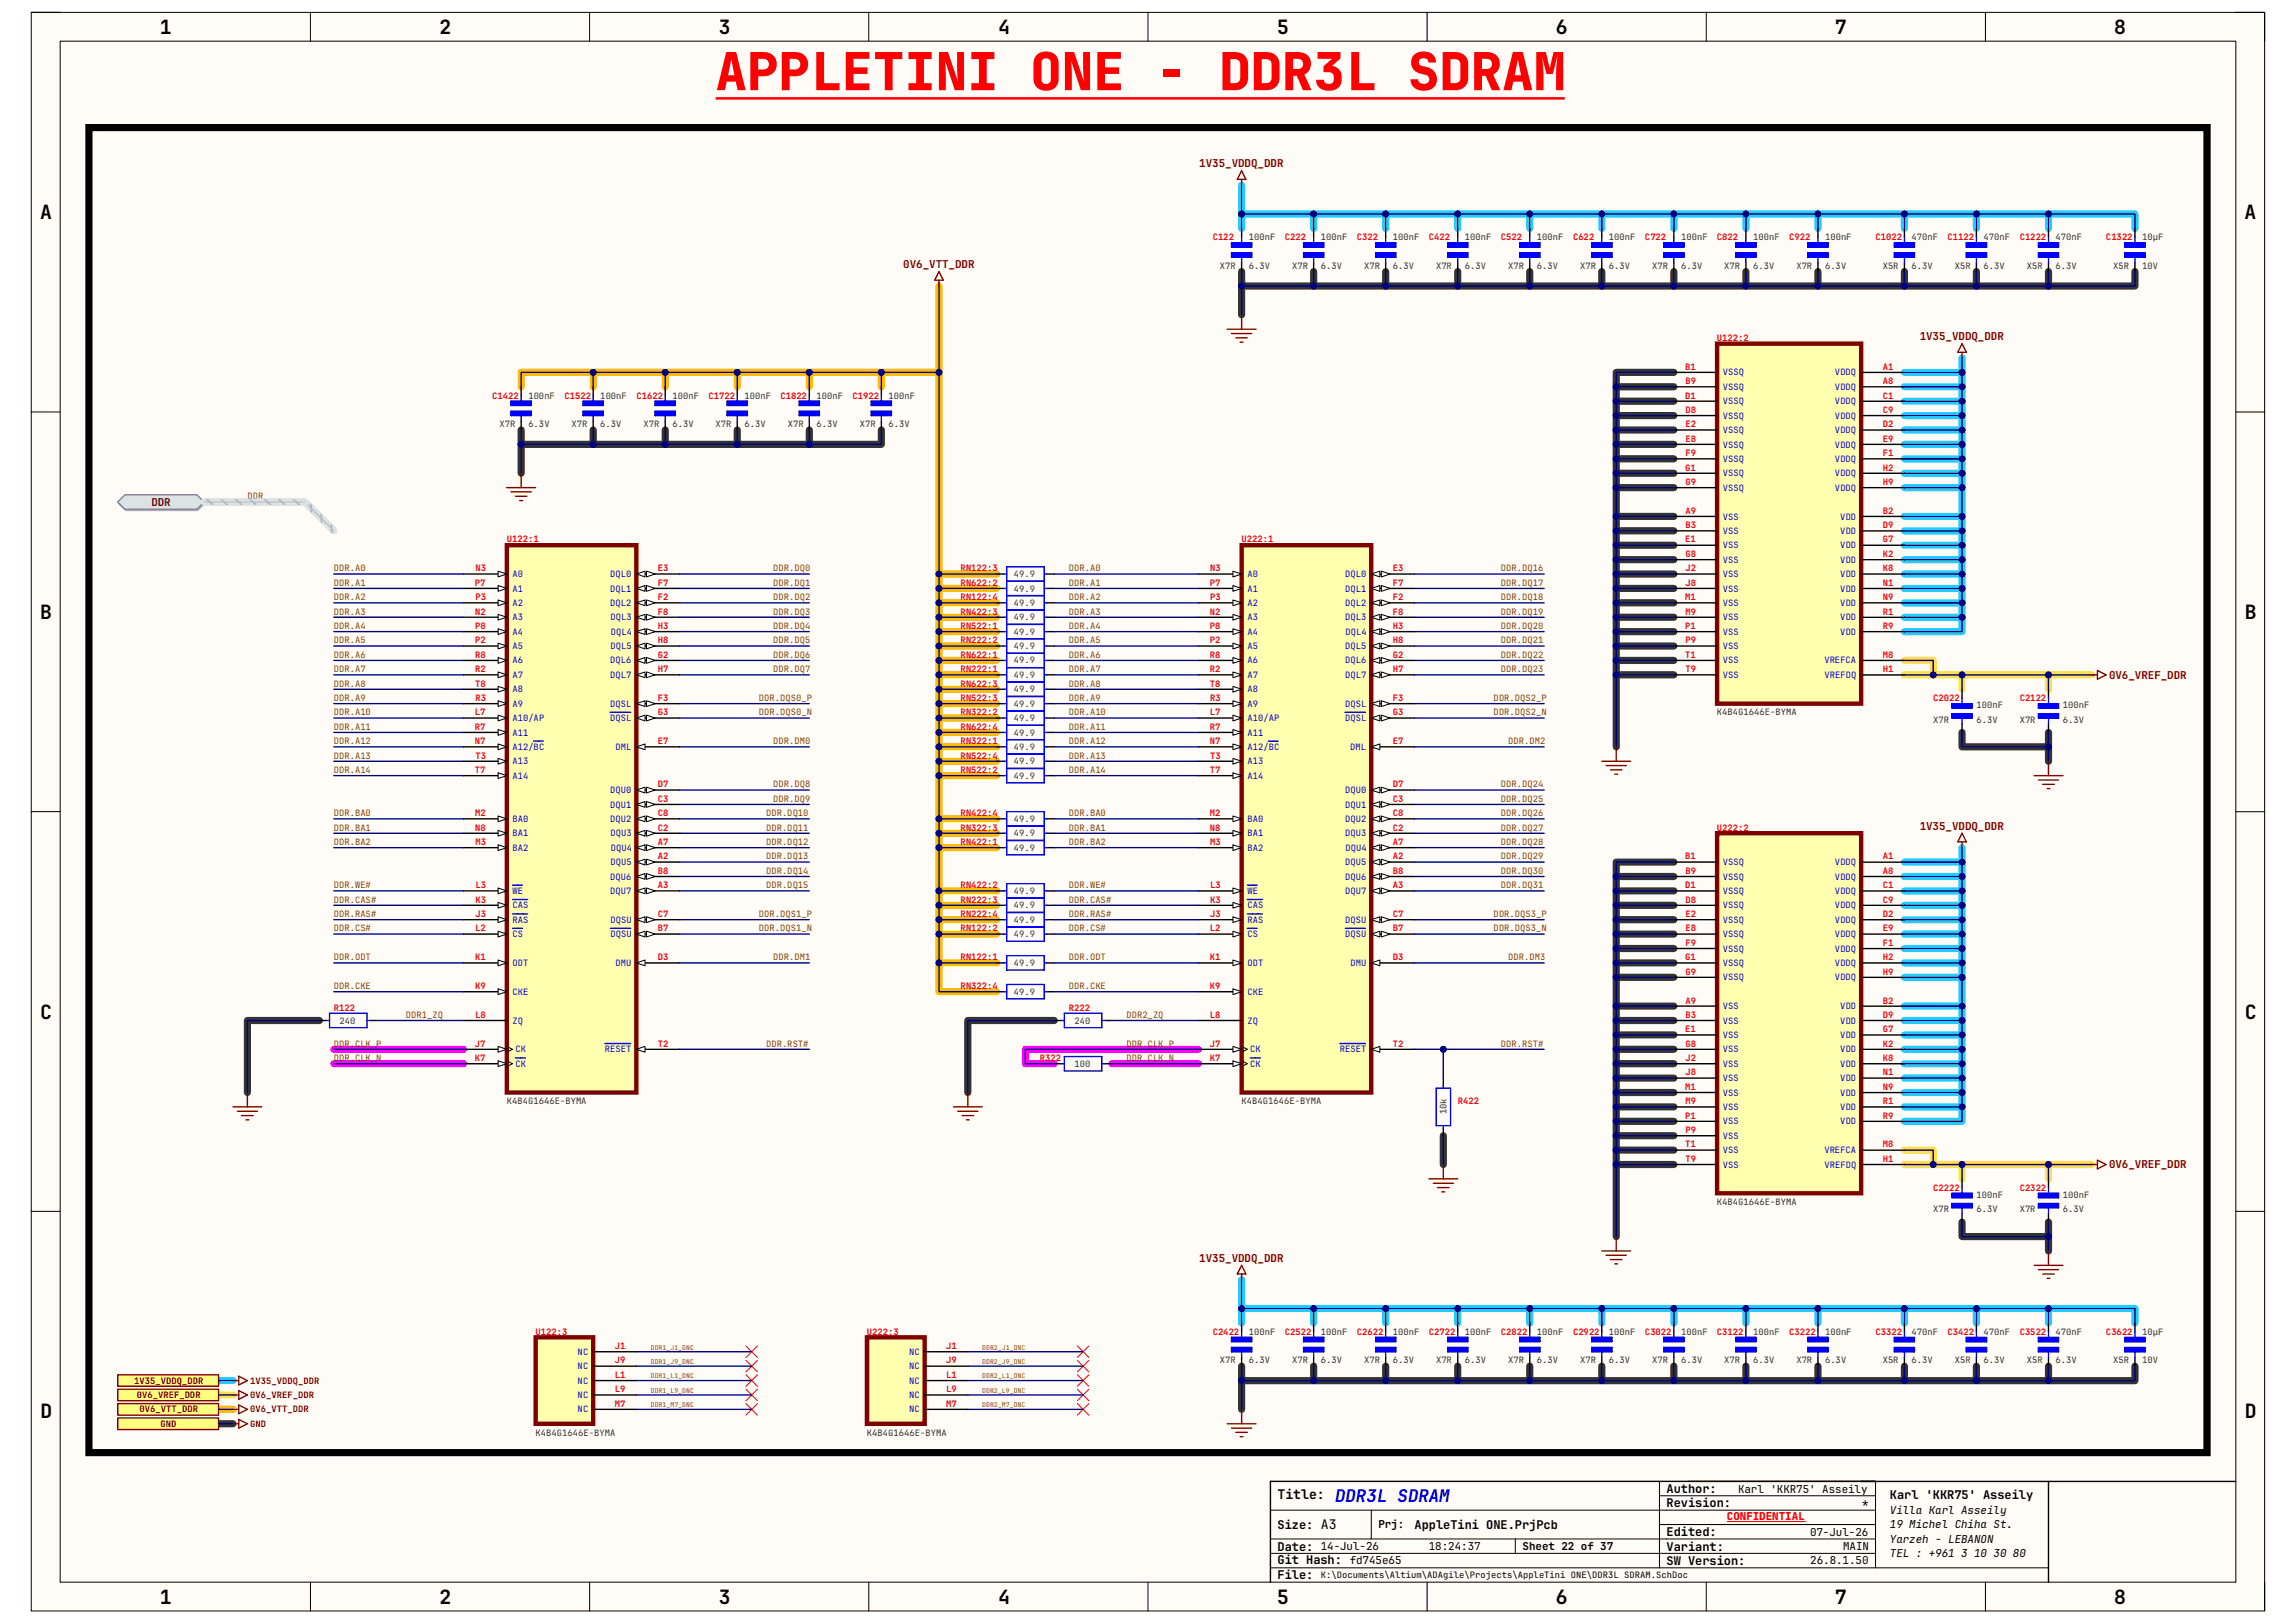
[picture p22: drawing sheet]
<svg xmlns="http://www.w3.org/2000/svg" width="420mm" height="297mm" viewBox="0 0 420 297" stroke-linecap="round" stroke-linejoin="round" font-family="sans-serif">
<defs><g id="words">
<text font-size="9.6" fill="#f00" x="130.9" y="16.5">APPLETINI ONE - DDR3L SDRAM</text>
<g font-size="3.6">
<text x="29.3" y="6.2">1</text>
<text x="80.4" y="6.2">2</text>
<text x="131.5" y="6.2">3</text>
<text x="182.6" y="6.2">4</text>
<text x="233.6" y="6.2">5</text>
<text x="284.6" y="6.2">6</text>
<text x="335.6" y="6.2">7</text>
<text x="386.8" y="6.2">8</text>
<text x="7.3" y="40.1">A</text>
<text x="410.6" y="40.1">A</text>
<text x="7.4" y="113.2">B</text>
<text x="410.6" y="113.2">B</text>
<text x="7.4" y="186.4">C</text>
<text x="410.6" y="186.4">C</text>
<text x="7.4" y="259.5">D</text>
<text x="410.6" y="259.5">D</text>
<text x="29.3" y="293.5">1</text>
<text x="80.4" y="293.5">2</text>
<text x="131.5" y="293.5">3</text>
<text x="182.6" y="293.5">4</text>
<text x="233.6" y="293.5">5</text>
<text x="284.6" y="293.5">6</text>
<text x="335.6" y="293.5">7</text>
<text x="386.8" y="293.5">8</text>
</g>
<text font-size="3.2" fill="#00f" x="244.2" y="274.9">DDR3L SDRAM</text>
<text font-size="2.4" x="233.7" y="274.3">Title:</text>
<g font-size="2.2">
<text x="304.8" y="273.2">Author:</text>
<text x="304.8" y="275.8">Revision:</text>
<text x="345.7" y="274.4">Karl 'KKR75' Asseily</text>
<text x="233.7" y="279.8">Size: A3</text>
<text x="258.7" y="279.8">AppleTini ONE.PrjPcb</text>
<text x="304.8" y="281.1">Edited:</text>
<text x="233.7" y="283.8">Date: 14-Jul-26</text>
<text x="233.7" y="286.3">Git Hash: fd745e65</text>
<text x="304.8" y="286.4">SW Version:</text>
<text x="304.8" y="283.8">Variant:</text>
<text x="233.7" y="288.9">File:</text>
</g>
<g font-size="2" fill="#800000">
<text x="219.4" y="30.6">1V35_VDDQ_DDR</text>
<text x="165.2" y="49.1">0V6_VTT_DDR</text>
<text x="351.2" y="62.3">1V35_VDDQ_DDR</text>
<text x="27.7" y="92.6">DDR</text>
<text x="385.8" y="124.2">0V6_VREF_DDR</text>
<text x="351.2" y="151.9">1V35_VDDQ_DDR</text>
<text x="385.8" y="213.8">0V6_VREF_DDR</text>
<text x="219.4" y="231">1V35_VDDQ_DDR</text>
</g>
<g font-size="2">
<text x="317.9" y="273.1">Karl 'KKR75' Asseily</text>
<text x="340.6" y="275.8">*</text>
<text x="252.1" y="279.7">Prj:</text>
<text x="331.1" y="281.1">07-Jul-26</text>
<text x="345.7" y="277.1">Villa Karl Asseily</text>
<text x="345.7" y="279.7">19 Michel Chiha St.</text>
<text x="261.4" y="283.7">18:24:37</text>
<text x="278.5" y="283.7">Sheet 22 of 37</text>
<text x="331.1" y="286.3">26.8.1.50</text>
<text x="337.1" y="283.7">MAIN</text>
<text x="345.7" y="282.4">Yarzeh - LEBANON</text>
<text x="345.7" y="285">TEL : +961 3 10 30 80</text>
</g>
<text font-size="2" fill="#f00" x="315.9" y="278.1">CONFIDENTIAL</text>
<g font-size="1.6" fill="#f00">
<text x="221.8" y="43.9">C122</text>
<text x="235" y="43.9">C222</text>
<text x="248.2" y="43.9">C322</text>
<text x="261.4" y="43.9">C422</text>
<text x="274.5" y="43.9">C522</text>
<text x="287.7" y="43.9">C622</text>
<text x="300.9" y="43.9">C722</text>
<text x="314.1" y="43.9">C822</text>
<text x="327.3" y="43.9">C922</text>
<text x="343.1" y="43.9">C1022</text>
<text x="356.2" y="43.9">C1122</text>
<text x="369.4" y="43.9">C1222</text>
<text x="385.2" y="43.9">C1322</text>
<text x="314.1" y="62.4">U122:2</text>
<text x="308.3" y="67.6">B1</text>
<text x="308.3" y="70.3">B9</text>
<text x="344.4" y="67.6">A1</text>
<text x="344.4" y="70.3">A8</text>
<text x="90" y="72.9">C1422</text>
<text x="103.3" y="72.9">C1522</text>
<text x="116.4" y="72.9">C1622</text>
<text x="129.6" y="72.9">C1722</text>
<text x="142.7" y="72.9">C1822</text>
<text x="156" y="72.9">C1922</text>
<text x="308.3" y="72.9">D1</text>
<text x="308.3" y="75.6">D8</text>
<text x="344.4" y="72.9">C1</text>
<text x="344.4" y="75.6">C9</text>
<text x="308.3" y="78.2">E2</text>
<text x="308.3" y="80.9">E8</text>
<text x="308.3" y="83.5">F9</text>
<text x="344.4" y="78.2">D2</text>
<text x="344.4" y="80.9">E9</text>
<text x="344.4" y="83.5">F1</text>
<text x="308.3" y="86.1">G1</text>
<text x="308.3" y="88.7">G9</text>
<text x="344.4" y="86.1">H2</text>
<text x="344.4" y="88.7">H9</text>
<text x="308.3" y="94">A9</text>
<text x="344.4" y="94">B2</text>
<text x="92.7" y="99.3">U122:1</text>
<text x="227.1" y="99.3">U222:1</text>
<text x="308.3" y="99.3">E1</text>
<text x="308.3" y="96.6">B3</text>
<text x="308.3" y="101.9">G8</text>
<text x="344.4" y="96.6">D9</text>
<text x="344.4" y="99.3">G7</text>
<text x="344.4" y="101.9">K2</text>
<text x="86.9" y="107.2">P7</text>
<text x="87" y="104.6">N3</text>
<text x="120.4" y="104.6">E3</text>
<text x="120.4" y="107.2">F7</text>
<text x="175.7" y="104.6">RN122:3</text>
<text x="175.7" y="107.2">RN622:2</text>
<text x="221.3" y="107.2">P7</text>
<text x="221.4" y="104.6">N3</text>
<text x="254.8" y="104.6">E3</text>
<text x="254.8" y="107.2">F7</text>
<text x="308.3" y="104.6">J2</text>
<text x="308.3" y="107.2">J8</text>
<text x="344.4" y="104.6">K8</text>
<text x="344.4" y="107.2">N1</text>
<text x="86.9" y="112.5">N2</text>
<text x="87" y="109.9">P3</text>
<text x="120.4" y="109.9">F2</text>
<text x="120.4" y="112.5">F8</text>
<text x="175.7" y="109.9">RN122:4</text>
<text x="175.7" y="112.5">RN422:3</text>
<text x="221.3" y="112.5">N2</text>
<text x="221.4" y="109.9">P3</text>
<text x="254.8" y="109.9">F2</text>
<text x="254.8" y="112.5">F8</text>
<text x="308.3" y="109.9">M1</text>
<text x="308.3" y="112.5">M9</text>
<text x="344.4" y="109.9">N9</text>
<text x="344.4" y="112.5">R1</text>
<text x="86.9" y="115.1">P8</text>
<text x="86.9" y="117.7">P2</text>
<text x="120.4" y="115.1">H3</text>
<text x="120.4" y="117.7">H8</text>
<text x="175.7" y="117.7">RN222:2</text>
<text x="175.7" y="115.1">RN522:1</text>
<text x="221.3" y="115.1">P8</text>
<text x="221.3" y="117.7">P2</text>
<text x="254.8" y="115.1">H3</text>
<text x="254.8" y="117.7">H8</text>
<text x="308.3" y="115.1">P1</text>
<text x="308.3" y="117.7">P9</text>
<text x="344.4" y="115.1">R9</text>
<text x="86.9" y="120.4">R8</text>
<text x="86.9" y="123">R2</text>
<text x="86.9" y="125.6">T8</text>
<text x="120.4" y="120.4">G2</text>
<text x="120.4" y="123">H7</text>
<text x="175.7" y="123">RN222:1</text>
<text x="175.7" y="120.4">RN622:1</text>
<text x="175.7" y="125.6">RN622:3</text>
<text x="221.3" y="120.4">R8</text>
<text x="221.3" y="123">R2</text>
<text x="221.3" y="125.6">T8</text>
<text x="254.8" y="120.4">G2</text>
<text x="254.8" y="123">H7</text>
<text x="308.3" y="120.4">T1</text>
<text x="308.3" y="123">T9</text>
<text x="344.4" y="120.4">M8</text>
<text x="344.4" y="123">H1</text>
<text x="86.9" y="130.9">L7</text>
<text x="87" y="128.3">R3</text>
<text x="120.4" y="128.3">F3</text>
<text x="120.4" y="130.9">G3</text>
<text x="175.7" y="130.9">RN322:2</text>
<text x="175.7" y="128.3">RN522:3</text>
<text x="221.3" y="130.9">L7</text>
<text x="221.4" y="128.3">R3</text>
<text x="254.8" y="128.3">F3</text>
<text x="254.8" y="130.9">G3</text>
<text x="353.6" y="128.3">C2022</text>
<text x="369.4" y="128.3">C2122</text>
<text x="86.9" y="133.6">R7</text>
<text x="86.9" y="136.2">N7</text>
<text x="120.4" y="136.2">E7</text>
<text x="175.7" y="136.2">RN322:1</text>
<text x="175.7" y="133.6">RN622:4</text>
<text x="221.3" y="133.6">R7</text>
<text x="221.3" y="136.2">N7</text>
<text x="254.8" y="136.2">E7</text>
<text x="86.9" y="141.5">T7</text>
<text x="87" y="138.8">T3</text>
<text x="175.7" y="141.5">RN522:2</text>
<text x="175.7" y="138.8">RN522:4</text>
<text x="221.3" y="141.5">T7</text>
<text x="221.4" y="138.8">T3</text>
<text x="86.9" y="149.4">M2</text>
<text x="120.4" y="144.1">D7</text>
<text x="120.4" y="146.7">C3</text>
<text x="120.4" y="149.4">C8</text>
<text x="175.7" y="149.4">RN422:4</text>
<text x="221.3" y="149.4">M2</text>
<text x="254.8" y="144.1">D7</text>
<text x="254.8" y="146.7">C3</text>
<text x="254.8" y="149.4">C8</text>
<text x="86.9" y="152">N8</text>
<text x="87" y="154.6">M3</text>
<text x="120.4" y="152">C2</text>
<text x="120.4" y="154.6">A7</text>
<text x="175.7" y="152">RN322:3</text>
<text x="175.7" y="154.6">RN422:1</text>
<text x="221.3" y="152">N8</text>
<text x="221.4" y="154.6">M3</text>
<text x="254.8" y="152">C2</text>
<text x="254.8" y="154.6">A7</text>
<text x="314.1" y="152">U222:2</text>
<text x="120.4" y="157.3">A2</text>
<text x="120.4" y="159.9">B8</text>
<text x="254.8" y="157.3">A2</text>
<text x="254.8" y="159.9">B8</text>
<text x="308.3" y="157.3">B1</text>
<text x="308.3" y="159.9">B9</text>
<text x="344.4" y="157.3">A1</text>
<text x="344.4" y="159.9">A8</text>
<text x="87" y="162.6">L3</text>
<text x="87" y="165.2">K3</text>
<text x="87" y="167.8">J3</text>
<text x="120.4" y="162.6">A3</text>
<text x="120.4" y="167.8">C7</text>
<text x="175.7" y="165.2">RN222:3</text>
<text x="175.7" y="167.8">RN222:4</text>
<text x="175.7" y="162.6">RN422:2</text>
<text x="221.4" y="162.6">L3</text>
<text x="221.4" y="165.2">K3</text>
<text x="221.4" y="167.8">J3</text>
<text x="254.8" y="162.6">A3</text>
<text x="254.8" y="167.8">C7</text>
<text x="308.3" y="162.6">D1</text>
<text x="308.3" y="165.2">D8</text>
<text x="308.3" y="167.8">E2</text>
<text x="344.4" y="162.6">C1</text>
<text x="344.4" y="165.2">C9</text>
<text x="344.4" y="167.8">D2</text>
<text x="86.9" y="170.4">L2</text>
<text x="120.4" y="170.4">B7</text>
<text x="175.7" y="170.4">RN122:2</text>
<text x="221.3" y="170.4">L2</text>
<text x="254.8" y="170.4">B7</text>
<text x="308.3" y="170.4">E8</text>
<text x="308.3" y="173.1">F9</text>
<text x="344.4" y="170.4">E9</text>
<text x="344.4" y="173.1">F1</text>
<text x="86.9" y="175.7">K1</text>
<text x="120.4" y="175.7">D3</text>
<text x="175.7" y="175.7">RN122:1</text>
<text x="221.3" y="175.7">K1</text>
<text x="254.8" y="175.7">D3</text>
<text x="308.3" y="175.7">G1</text>
<text x="308.3" y="178.4">G9</text>
<text x="344.4" y="175.7">H2</text>
<text x="344.4" y="178.4">H9</text>
<text x="61" y="185">R122</text>
<text x="86.9" y="181">K9</text>
<text x="175.7" y="181">RN322:4</text>
<text x="195.5" y="185">R222</text>
<text x="221.3" y="181">K9</text>
<text x="308.3" y="183.6">A9</text>
<text x="344.4" y="183.6">B2</text>
<text x="86.9" y="191.6">J7</text>
<text x="86.9" y="186.3">L8</text>
<text x="120.4" y="191.6">T2</text>
<text x="221.3" y="191.6">J7</text>
<text x="221.3" y="186.3">L8</text>
<text x="254.8" y="191.6">T2</text>
<text x="308.3" y="188.9">E1</text>
<text x="308.3" y="186.3">B3</text>
<text x="308.3" y="191.6">G8</text>
<text x="344.4" y="186.3">D9</text>
<text x="344.4" y="188.9">G7</text>
<text x="344.4" y="191.6">K2</text>
<text x="86.9" y="194.2">K7</text>
<text x="190.2" y="194.2">R322</text>
<text x="221.3" y="194.2">K7</text>
<text x="308.3" y="194.2">J2</text>
<text x="308.3" y="196.8">J8</text>
<text x="344.4" y="194.2">K8</text>
<text x="344.4" y="196.8">N1</text>
<text x="266.7" y="202.1">R422</text>
<text x="308.3" y="199.4">M1</text>
<text x="308.3" y="202.1">M9</text>
<text x="344.4" y="199.4">N9</text>
<text x="344.4" y="202.1">R1</text>
<text x="308.3" y="204.7">P1</text>
<text x="308.3" y="210">T1</text>
<text x="308.3" y="207.3">P9</text>
<text x="344.4" y="210">M8</text>
<text x="344.4" y="204.7">R9</text>
<text x="308.3" y="212.6">T9</text>
<text x="344.4" y="212.6">H1</text>
<text x="353.6" y="217.9">C2222</text>
<text x="369.4" y="217.9">C2322</text>
<text x="98" y="244.3">U122:3</text>
<text x="158.6" y="244.3">U222:3</text>
<text x="221.8" y="244.3">C2422</text>
<text x="235" y="244.3">C2522</text>
<text x="248.2" y="244.3">C2622</text>
<text x="261.4" y="244.3">C2722</text>
<text x="274.5" y="244.3">C2822</text>
<text x="287.7" y="244.3">C2922</text>
<text x="300.9" y="244.3">C3022</text>
<text x="314.1" y="244.3">C3122</text>
<text x="327.3" y="244.3">C3222</text>
<text x="343.1" y="244.3">C3322</text>
<text x="356.2" y="244.3">C3422</text>
<text x="369.4" y="244.3">C3522</text>
<text x="385.2" y="244.3">C3622</text>
<text x="112.4" y="246.9">J1</text>
<text x="112.4" y="249.5">J9</text>
<text x="173.1" y="246.9">J1</text>
<text x="173.1" y="249.5">J9</text>
<text x="112.4" y="252.2">L1</text>
<text x="112.4" y="254.8">L9</text>
<text x="112.4" y="257.4">M7</text>
<text x="173.1" y="252.2">L1</text>
<text x="173.1" y="254.8">L9</text>
<text x="173.1" y="257.4">M7</text>
</g>
<g font-size="1.6" fill="#274e13">
<text x="228.4" y="43.9">100nF</text>
<text x="241.6" y="43.9">100nF</text>
<text x="254.8" y="43.9">100nF</text>
<text x="268" y="43.9">100nF</text>
<text x="281.1" y="43.9">100nF</text>
<text x="294.3" y="43.9">100nF</text>
<text x="307.5" y="43.9">100nF</text>
<text x="320.7" y="43.9">100nF</text>
<text x="333.8" y="43.9">100nF</text>
<text x="349.7" y="43.9">470nF</text>
<text x="362.8" y="43.9">470nF</text>
<text x="376" y="43.9">470nF</text>
<text x="391.8" y="43.9">10µF</text>
<text x="223.1" y="49.2">X7R</text>
<text x="228.4" y="49.2">6.3V</text>
<text x="236.3" y="49.2">X7R</text>
<text x="241.6" y="49.2">6.3V</text>
<text x="249.5" y="49.2">X7R</text>
<text x="254.8" y="49.2">6.3V</text>
<text x="262.7" y="49.2">X7R</text>
<text x="268" y="49.2">6.3V</text>
<text x="275.9" y="49.2">X7R</text>
<text x="281.1" y="49.2">6.3V</text>
<text x="289.1" y="49.2">X7R</text>
<text x="294.3" y="49.2">6.3V</text>
<text x="302.2" y="49.2">X7R</text>
<text x="307.5" y="49.2">6.3V</text>
<text x="315.4" y="49.2">X7R</text>
<text x="320.7" y="49.2">6.3V</text>
<text x="328.6" y="49.2">X7R</text>
<text x="333.8" y="49.2">6.3V</text>
<text x="344.4" y="49.2">X5R</text>
<text x="349.7" y="49.2">6.3V</text>
<text x="357.6" y="49.2">X5R</text>
<text x="362.8" y="49.2">6.3V</text>
<text x="370.8" y="49.2">X5R</text>
<text x="376" y="49.2">6.3V</text>
<text x="386.5" y="49.2">X5R</text>
<text x="391.8" y="49.2">10V</text>
<text x="96.6" y="72.9">100nF</text>
<text x="109.8" y="72.9">100nF</text>
<text x="123" y="72.9">100nF</text>
<text x="136.2" y="72.9">100nF</text>
<text x="149.4" y="72.9">100nF</text>
<text x="162.5" y="72.9">100nF</text>
<text x="91.4" y="78.2">X7R</text>
<text x="96.6" y="78.2">6.3V</text>
<text x="104.6" y="78.2">X7R</text>
<text x="109.8" y="78.2">6.3V</text>
<text x="117.7" y="78.2">X7R</text>
<text x="123" y="78.2">6.3V</text>
<text x="130.9" y="78.2">X7R</text>
<text x="136.2" y="78.2">6.3V</text>
<text x="144.1" y="78.2">X7R</text>
<text x="149.3" y="78.2">6.3V</text>
<text x="157.3" y="78.2">X7R</text>
<text x="162.5" y="78.2">6.3V</text>
<text x="185.5" y="105.6">49.9</text>
<text x="185.5" y="110.9">49.9</text>
<text x="185.5" y="113.5">49.9</text>
<text x="185.5" y="108.2">49.9</text>
<text x="185.5" y="118.8">49.9</text>
<text x="185.5" y="116.2">49.9</text>
<text x="185.5" y="124.1">49.9</text>
<text x="185.5" y="121.4">49.9</text>
<text x="185.5" y="132">49.9</text>
<text x="185.5" y="129.3">49.9</text>
<text x="185.5" y="126.7">49.9</text>
<text x="314.1" y="130.9">K4B4G1646E-BYMA</text>
<text x="361.5" y="129.6">100nF</text>
<text x="377.4" y="129.6">100nF</text>
<text x="185.5" y="137.2">49.9</text>
<text x="185.5" y="134.6">49.9</text>
<text x="353.6" y="132.2">X7R</text>
<text x="361.5" y="132.2">6.3V</text>
<text x="369.4" y="132.2">X7R</text>
<text x="377.4" y="132.2">6.3V</text>
<text x="185.5" y="142.5">49.9</text>
<text x="185.5" y="139.9">49.9</text>
<text x="185.5" y="153.1">49.9</text>
<text x="185.5" y="155.7">49.9</text>
<text x="185.5" y="150.4">49.9</text>
<text x="185.5" y="166.2">49.9</text>
<text x="185.5" y="163.6">49.9</text>
<text x="185.5" y="171.5">49.9</text>
<text x="185.5" y="168.9">49.9</text>
<text x="185.5" y="176.8">49.9</text>
<text x="185.5" y="182">49.9</text>
<text x="62.1" y="187.3">240</text>
<text x="196.6" y="187.3">240</text>
<text x="196.6" y="195.2">100</text>
<text x="92.7" y="202.1">K4B4G1646E-BYMA</text>
<text x="227.1" y="202.1">K4B4G1646E-BYMA</text>
<text x="264.6" y="203.9" transform="rotate(-90 264.6 203.9)">10k</text>
<text x="314.1" y="220.5">K4B4G1646E-BYMA</text>
<text x="353.6" y="221.9">X7R</text>
<text x="361.5" y="221.9">6.3V</text>
<text x="361.5" y="219.2">100nF</text>
<text x="369.4" y="221.9">X7R</text>
<text x="377.4" y="221.9">6.3V</text>
<text x="377.4" y="219.2">100nF</text>
<text x="228.4" y="244.3">100nF</text>
<text x="241.6" y="244.3">100nF</text>
<text x="254.8" y="244.3">100nF</text>
<text x="268" y="244.3">100nF</text>
<text x="281.1" y="244.3">100nF</text>
<text x="294.3" y="244.3">100nF</text>
<text x="307.5" y="244.3">100nF</text>
<text x="320.7" y="244.3">100nF</text>
<text x="333.8" y="244.3">100nF</text>
<text x="349.7" y="244.3">470nF</text>
<text x="362.8" y="244.3">470nF</text>
<text x="376" y="244.3">470nF</text>
<text x="391.8" y="244.3">10µF</text>
<text x="223.1" y="249.5">X7R</text>
<text x="228.4" y="249.5">6.3V</text>
<text x="236.3" y="249.5">X7R</text>
<text x="241.6" y="249.5">6.3V</text>
<text x="249.5" y="249.5">X7R</text>
<text x="254.8" y="249.5">6.3V</text>
<text x="262.7" y="249.5">X7R</text>
<text x="268" y="249.5">6.3V</text>
<text x="275.9" y="249.5">X7R</text>
<text x="281.1" y="249.5">6.3V</text>
<text x="289.1" y="249.5">X7R</text>
<text x="294.3" y="249.5">6.3V</text>
<text x="302.2" y="249.5">X7R</text>
<text x="307.5" y="249.5">6.3V</text>
<text x="315.4" y="249.5">X7R</text>
<text x="320.7" y="249.5">6.3V</text>
<text x="328.6" y="249.5">X7R</text>
<text x="333.8" y="249.5">6.3V</text>
<text x="344.4" y="249.5">X5R</text>
<text x="349.7" y="249.5">6.3V</text>
<text x="357.6" y="249.5">X5R</text>
<text x="362.8" y="249.5">6.3V</text>
<text x="370.8" y="249.5">X5R</text>
<text x="376" y="249.5">6.3V</text>
<text x="386.5" y="249.5">X5R</text>
<text x="391.8" y="249.5">10V</text>
<text x="98" y="262.7">K4B4G1646E-BYMA</text>
<text x="158.6" y="262.7">K4B4G1646E-BYMA</text>
</g>
<g font-size="1.6" fill="#00f">
<text x="315.1" y="68.7">VSSQ</text>
<text x="315.1" y="71.4">VSSQ</text>
<text x="335.7" y="68.7">VDDQ</text>
<text x="335.7" y="71.4">VDDQ</text>
<text x="315.1" y="74">VSSQ</text>
<text x="315.1" y="76.6">VSSQ</text>
<text x="335.7" y="74">VDDQ</text>
<text x="335.7" y="76.6">VDDQ</text>
<text x="315.1" y="79.2">VSSQ</text>
<text x="315.1" y="81.9">VSSQ</text>
<text x="335.7" y="79.2">VDDQ</text>
<text x="335.7" y="81.9">VDDQ</text>
<text x="315.1" y="84.5">VSSQ</text>
<text x="315.1" y="87.2">VSSQ</text>
<text x="315.1" y="89.8">VSSQ</text>
<text x="335.7" y="84.5">VDDQ</text>
<text x="335.7" y="87.2">VDDQ</text>
<text x="335.7" y="89.8">VDDQ</text>
<text x="315.1" y="95.1">VSS</text>
<text x="336.6" y="95.1">VDD</text>
<text x="315.1" y="97.7">VSS</text>
<text x="315.1" y="100.3">VSS</text>
<text x="336.6" y="97.7">VDD</text>
<text x="336.6" y="100.3">VDD</text>
<text x="93.7" y="105.6">A0</text>
<text x="111.6" y="105.6">DQL0</text>
<text x="228.2" y="105.6">A0</text>
<text x="246.1" y="105.6">DQL0</text>
<text x="315.1" y="103">VSS</text>
<text x="315.1" y="105.6">VSS</text>
<text x="336.6" y="103">VDD</text>
<text x="336.6" y="105.6">VDD</text>
<text x="93.7" y="108.2">A1</text>
<text x="93.7" y="110.9">A2</text>
<text x="93.7" y="113.5">A3</text>
<text x="111.6" y="108.2">DQL1</text>
<text x="111.6" y="110.9">DQL2</text>
<text x="111.7" y="113.5">DQL3</text>
<text x="228.2" y="108.2">A1</text>
<text x="228.2" y="110.9">A2</text>
<text x="228.2" y="113.5">A3</text>
<text x="246" y="108.2">DQL1</text>
<text x="246" y="110.9">DQL2</text>
<text x="246.1" y="113.5">DQL3</text>
<text x="315.1" y="108.2">VSS</text>
<text x="315.1" y="110.9">VSS</text>
<text x="315.1" y="113.5">VSS</text>
<text x="336.6" y="108.2">VDD</text>
<text x="336.6" y="110.9">VDD</text>
<text x="336.6" y="113.5">VDD</text>
<text x="93.7" y="116.2">A4</text>
<text x="93.7" y="118.8">A5</text>
<text x="111.7" y="118.8">DQL5</text>
<text x="111.7" y="116.2">DQL4</text>
<text x="228.2" y="116.2">A4</text>
<text x="228.2" y="118.8">A5</text>
<text x="246.1" y="118.8">DQL5</text>
<text x="246.1" y="116.2">DQL4</text>
<text x="315.1" y="116.2">VSS</text>
<text x="315.1" y="118.8">VSS</text>
<text x="336.6" y="116.2">VDD</text>
<text x="93.7" y="121.4">A6</text>
<text x="93.7" y="124.1">A7</text>
<text x="111.6" y="124.1">DQL7</text>
<text x="111.6" y="121.4">DQL6</text>
<text x="228.2" y="121.4">A6</text>
<text x="228.2" y="124.1">A7</text>
<text x="246" y="121.4">DQL6</text>
<text x="246" y="124.1">DQL7</text>
<text x="315.1" y="121.4">VSS</text>
<text x="315.1" y="124.1">VSS</text>
<text x="333.7" y="121.4">VREFCA</text>
<text x="333.8" y="124.1">VREFDQ</text>
<text x="93.7" y="126.7">A8</text>
<text x="93.7" y="129.3">A9</text>
<text x="93.7" y="132">A10/AP</text>
<text x="111.6" y="129.3">DQSL</text>
<text x="111.6" y="132">DQSL</text>
<text x="228.2" y="126.7">A8</text>
<text x="228.2" y="129.3">A9</text>
<text x="228.2" y="132">A10/AP</text>
<text x="246" y="129.3">DQSL</text>
<text x="246" y="132">DQSL</text>
<text x="93.7" y="134.6">A11</text>
<text x="93.7" y="137.2">A12/BC</text>
<text x="112.6" y="137.2">DML</text>
<text x="228.2" y="134.6">A11</text>
<text x="228.2" y="137.2">A12/BC</text>
<text x="247" y="137.2">DML</text>
<text x="93.7" y="139.9">A13</text>
<text x="93.7" y="142.5">A14</text>
<text x="228.2" y="139.9">A13</text>
<text x="228.2" y="142.5">A14</text>
<text x="111.6" y="145.2">DQU0</text>
<text x="111.6" y="147.8">DQU1</text>
<text x="246" y="147.8">DQU1</text>
<text x="246.1" y="145.2">DQU0</text>
<text x="93.7" y="150.4">BA0</text>
<text x="93.7" y="153.1">BA1</text>
<text x="93.7" y="155.7">BA2</text>
<text x="111.6" y="150.4">DQU2</text>
<text x="111.7" y="153.1">DQU3</text>
<text x="111.7" y="155.7">DQU4</text>
<text x="228.2" y="150.4">BA0</text>
<text x="228.2" y="153.1">BA1</text>
<text x="228.2" y="155.7">BA2</text>
<text x="246" y="150.4">DQU2</text>
<text x="246.1" y="153.1">DQU3</text>
<text x="246.1" y="155.7">DQU4</text>
<text x="111.6" y="161">DQU6</text>
<text x="111.7" y="158.3">DQU5</text>
<text x="246" y="161">DQU6</text>
<text x="246.1" y="158.3">DQU5</text>
<text x="315.1" y="158.3">VSSQ</text>
<text x="315.1" y="161">VSSQ</text>
<text x="335.7" y="158.3">VDDQ</text>
<text x="335.7" y="161">VDDQ</text>
<text x="93.7" y="163.6">WE</text>
<text x="93.7" y="166.2">CAS</text>
<text x="111.6" y="163.6">DQU7</text>
<text x="228.2" y="163.6">WE</text>
<text x="228.2" y="166.2">CAS</text>
<text x="246" y="163.6">DQU7</text>
<text x="315.1" y="163.6">VSSQ</text>
<text x="315.1" y="166.2">VSSQ</text>
<text x="335.7" y="163.6">VDDQ</text>
<text x="335.7" y="166.2">VDDQ</text>
<text x="93.7" y="168.9">RAS</text>
<text x="93.7" y="171.5">CS</text>
<text x="111.7" y="168.9">DQSU</text>
<text x="111.7" y="171.5">DQSU</text>
<text x="228.2" y="168.9">RAS</text>
<text x="228.2" y="171.5">CS</text>
<text x="246.1" y="168.9">DQSU</text>
<text x="246.1" y="171.5">DQSU</text>
<text x="315.1" y="168.9">VSSQ</text>
<text x="315.1" y="171.5">VSSQ</text>
<text x="335.7" y="168.9">VDDQ</text>
<text x="335.7" y="171.5">VDDQ</text>
<text x="93.7" y="176.8">ODT</text>
<text x="112.6" y="176.8">DMU</text>
<text x="228.2" y="176.8">ODT</text>
<text x="247.1" y="176.8">DMU</text>
<text x="315.1" y="174.2">VSSQ</text>
<text x="315.1" y="176.8">VSSQ</text>
<text x="315.1" y="179.4">VSSQ</text>
<text x="335.7" y="174.2">VDDQ</text>
<text x="335.7" y="176.8">VDDQ</text>
<text x="335.7" y="179.4">VDDQ</text>
<text x="93.7" y="182">CKE</text>
<text x="228.2" y="182">CKE</text>
<text x="315.1" y="184.7">VSS</text>
<text x="336.6" y="184.7">VDD</text>
<text x="93.7" y="187.3">ZQ</text>
<text x="228.2" y="187.3">ZQ</text>
<text x="315.1" y="187.3">VSS</text>
<text x="315.1" y="189.9">VSS</text>
<text x="336.6" y="187.3">VDD</text>
<text x="336.6" y="189.9">VDD</text>
<text x="94.3" y="192.6">CK</text>
<text x="94.3" y="195.2">CK</text>
<text x="110.7" y="192.6">RESET</text>
<text x="228.7" y="192.6">CK</text>
<text x="228.7" y="195.2">CK</text>
<text x="245.1" y="192.6">RESET</text>
<text x="315.1" y="192.6">VSS</text>
<text x="315.1" y="195.2">VSS</text>
<text x="315.1" y="197.9">VSS</text>
<text x="336.6" y="192.6">VDD</text>
<text x="336.6" y="195.2">VDD</text>
<text x="336.6" y="197.9">VDD</text>
<text x="315.1" y="200.5">VSS</text>
<text x="315.1" y="203.2">VSS</text>
<text x="336.6" y="200.5">VDD</text>
<text x="336.6" y="203.2">VDD</text>
<text x="315.1" y="205.8">VSS</text>
<text x="315.1" y="208.4">VSS</text>
<text x="336.6" y="205.8">VDD</text>
<text x="315.1" y="211">VSS</text>
<text x="315.1" y="213.7">VSS</text>
<text x="333.7" y="211">VREFCA</text>
<text x="333.8" y="213.7">VREFDQ</text>
<text x="105.7" y="247.9">NC</text>
<text x="105.7" y="250.6">NC</text>
<text x="166.3" y="247.9">NC</text>
<text x="166.3" y="250.6">NC</text>
<text x="105.7" y="253.2">NC</text>
<text x="105.7" y="255.9">NC</text>
<text x="166.3" y="253.2">NC</text>
<text x="166.3" y="255.9">NC</text>
<text x="105.7" y="258.5">NC</text>
<text x="166.3" y="258.5">NC</text>
</g>
<g font-size="1.6" fill="#783f04">
<text x="45.3" y="91.4">DDR</text>
<text x="61" y="104.6">DDR.A0</text>
<text x="61" y="107.2">DDR.A1</text>
<text x="141.4" y="104.6">DDR.DQ0</text>
<text x="141.4" y="107.2">DDR.DQ1</text>
<text x="195.5" y="104.6">DDR.A0</text>
<text x="195.5" y="107.2">DDR.A1</text>
<text x="274.5" y="104.6">DDR.DQ16</text>
<text x="274.5" y="107.2">DDR.DQ17</text>
<text x="61" y="109.9">DDR.A2</text>
<text x="61" y="112.5">DDR.A3</text>
<text x="141.4" y="109.9">DDR.DQ2</text>
<text x="141.4" y="112.5">DDR.DQ3</text>
<text x="195.5" y="109.9">DDR.A2</text>
<text x="195.5" y="112.5">DDR.A3</text>
<text x="274.5" y="109.9">DDR.DQ18</text>
<text x="274.5" y="112.5">DDR.DQ19</text>
<text x="61" y="115.1">DDR.A4</text>
<text x="61" y="117.7">DDR.A5</text>
<text x="141.4" y="115.1">DDR.DQ4</text>
<text x="141.4" y="117.7">DDR.DQ5</text>
<text x="195.5" y="115.1">DDR.A4</text>
<text x="195.5" y="117.7">DDR.A5</text>
<text x="274.5" y="115.1">DDR.DQ20</text>
<text x="274.5" y="117.7">DDR.DQ21</text>
<text x="61" y="120.4">DDR.A6</text>
<text x="61" y="123">DDR.A7</text>
<text x="61" y="125.6">DDR.A8</text>
<text x="141.4" y="120.4">DDR.DQ6</text>
<text x="141.4" y="123">DDR.DQ7</text>
<text x="195.5" y="120.4">DDR.A6</text>
<text x="195.5" y="123">DDR.A7</text>
<text x="195.5" y="125.6">DDR.A8</text>
<text x="274.5" y="120.4">DDR.DQ22</text>
<text x="274.5" y="123">DDR.DQ23</text>
<text x="61" y="128.3">DDR.A9</text>
<text x="61" y="130.9">DDR.A10</text>
<text x="138.8" y="128.3">DDR.DQS0_P</text>
<text x="138.8" y="130.9">DDR.DQS0_N</text>
<text x="195.5" y="128.3">DDR.A9</text>
<text x="195.5" y="130.9">DDR.A10</text>
<text x="273.2" y="128.3">DDR.DQS2_P</text>
<text x="273.2" y="130.9">DDR.DQS2_N</text>
<text x="61" y="133.6">DDR.A11</text>
<text x="61" y="136.2">DDR.A12</text>
<text x="141.4" y="136.2">DDR.DM0</text>
<text x="195.5" y="133.6">DDR.A11</text>
<text x="195.5" y="136.2">DDR.A12</text>
<text x="275.9" y="136.2">DDR.DM2</text>
<text x="61" y="138.8">DDR.A13</text>
<text x="61" y="141.5">DDR.A14</text>
<text x="195.5" y="138.8">DDR.A13</text>
<text x="195.5" y="141.5">DDR.A14</text>
<text x="61" y="149.4">DDR.BA0</text>
<text x="140.1" y="149.4">DDR.DQ10</text>
<text x="141.4" y="144.1">DDR.DQ8</text>
<text x="141.4" y="146.7">DDR.DQ9</text>
<text x="195.5" y="149.4">DDR.BA0</text>
<text x="274.5" y="144.1">DDR.DQ24</text>
<text x="274.5" y="146.7">DDR.DQ25</text>
<text x="274.5" y="149.4">DDR.DQ26</text>
<text x="61" y="152">DDR.BA1</text>
<text x="61" y="154.6">DDR.BA2</text>
<text x="140.1" y="152">DDR.DQ11</text>
<text x="140.1" y="154.6">DDR.DQ12</text>
<text x="195.5" y="152">DDR.BA1</text>
<text x="195.5" y="154.6">DDR.BA2</text>
<text x="274.5" y="152">DDR.DQ27</text>
<text x="274.5" y="154.6">DDR.DQ28</text>
<text x="140.1" y="157.3">DDR.DQ13</text>
<text x="140.1" y="159.9">DDR.DQ14</text>
<text x="274.5" y="157.3">DDR.DQ29</text>
<text x="274.5" y="159.9">DDR.DQ30</text>
<text x="61" y="167.8">DDR.RAS#</text>
<text x="61" y="165.2">DDR.CAS#</text>
<text x="61" y="162.6">DDR.WE#</text>
<text x="138.8" y="167.8">DDR.DQS1_P</text>
<text x="140.1" y="162.6">DDR.DQ15</text>
<text x="195.5" y="167.8">DDR.RAS#</text>
<text x="195.5" y="165.2">DDR.CAS#</text>
<text x="195.5" y="162.6">DDR.WE#</text>
<text x="273.2" y="167.8">DDR.DQS3_P</text>
<text x="274.5" y="162.6">DDR.DQ31</text>
<text x="61" y="170.4">DDR.CS#</text>
<text x="138.8" y="170.4">DDR.DQS1_N</text>
<text x="195.5" y="170.4">DDR.CS#</text>
<text x="273.2" y="170.4">DDR.DQS3_N</text>
<text x="61" y="175.7">DDR.ODT</text>
<text x="141.4" y="175.7">DDR.DM1</text>
<text x="195.5" y="175.7">DDR.ODT</text>
<text x="275.9" y="175.7">DDR.DM3</text>
<text x="61" y="181">DDR.CKE</text>
<text x="195.5" y="181">DDR.CKE</text>
<text x="61" y="191.6">DDR.CLK_P</text>
<text x="74.3" y="186.3">DDR1_ZQ</text>
<text x="140.1" y="191.6">DDR.RST#</text>
<text x="206" y="186.3">DDR2_ZQ</text>
<text x="206" y="191.6">DDR.CLK_P</text>
<text x="274.5" y="191.6">DDR.RST#</text>
<text x="61" y="194.2">DDR.CLK_N</text>
<text x="206" y="194.2">DDR.CLK_N</text>
</g>
<g font-size="1.6" fill="#800000">
<text x="24.6" y="253.2">1V35_VDDQ_DDR</text>
<text x="25" y="255.9">0V6_VREF_DDR</text>
<text x="45.8" y="255.9">0V6_VREF_DDR</text>
<text x="45.8" y="253.2">1V35_VDDQ_DDR</text>
<text x="25.5" y="258.5">0V6_VTT_DDR</text>
<text x="29.4" y="261.1">GND</text>
<text x="45.8" y="258.5">0V6_VTT_DDR</text>
<text x="45.8" y="261.1">GND</text>
</g>
<text font-size="1.6" x="241.6" y="288.8">K:\Documents\Altium\ADAgile\Projects\AppleTini ONE\DDR3L SDRAM.SchDoc</text>
<g font-size="1.2" fill="#783f04">
<text x="119" y="247">DDR1_J1_DNC</text>
<text x="119" y="249.6">DDR1_J9_DNC</text>
<text x="179.7" y="247">DDR2_J1_DNC</text>
<text x="179.7" y="249.6">DDR2_J9_DNC</text>
<text x="119" y="252.3">DDR1_L1_DNC</text>
<text x="119" y="254.9">DDR1_L9_DNC</text>
<text x="119" y="257.6">DDR1_M7_DNC</text>
<text x="179.7" y="252.3">DDR2_L1_DNC</text>
<text x="179.7" y="254.9">DDR2_L9_DNC</text>
<text x="179.7" y="257.6">DDR2_M7_DNC</text>
</g>
</g></defs>
<path d="M5.7 2.3h408.6v292.5h-408.6z" fill-rule="evenodd" fill="#fffcf8"/>
<path d="M5.7 2.3h408.6v292.5h-408.6z" fill="none" stroke="#000" stroke-width=".18"/>
<path d="M11 7.5h398v282h-398z" fill-rule="evenodd" fill="#fffcf8"/>
<g fill="none" stroke="#000" stroke-width=".18">
<path d="M5.7 2.3h5.3M11 7.5h398v282h-398zM56.8 2.3v5.2M107.8 2.3v5.2M158.9 2.3v5.2M210 2.3v5.2M261 2.3v5.2M312.1 2.3v5.2M363.2 2.3v5.2M409 2.3h5.3v5.2M5.7 75.4h5.3M409 75.4h5.3"/>
<path d="M5.7 148.5h5.3M409 148.5h5.3M5.7 221.7h5.3M409 221.7h5.3M232.4 276.4h110.7M250.8 276.4v5.2M303.6 273.7h39.5M303.6 279h39.5M303.6 271.1v15.8M343.1 271.1v15.8M56.8 289.5v5.3M107.9 289.5v5.3"/>
<path d="M158.9 289.5v5.3M210 289.5v5.3M232.4 284.3h110.7M232.4 281.6h110.7M232.4 286.9h142.3M261 289.5v5.3M277.2 281.6v2.7M312.1 289.5v5.3M363.2 289.5v5.3M414.3 289.5v5.3"/>
</g>
<g fill="none" stroke="#333" stroke-width="1.3">
<path d="M227.1 52.3v5.3M227.1 49.7v2.6h163.4v-2.6M240.3 49.7v2.6M253.5 49.7v2.6M266.6 49.7v2.6M279.8 49.7v2.6M293 49.7v2.6M306.2 49.7v2.6M319.4 49.7v2.6M332.5 49.7v2.6M348.4 49.7v2.6M361.5 49.7v2.6"/>
<path d="M374.7 49.7v2.6M95.3 78.7v2.6h13.2M108.5 78.7v2.6h13.2M121.7 78.7v2.6h13.2M134.9 78.7v2.6h13.1M148 78.7v2.6h13.2v-2.6M295.6 70.8h10.6M295.6 73.4h10.6M295.6 76.1h10.6M295.6 78.7h10.6M306.2 68.1h-10.6v68.6M95.3 81.3v5.3"/>
<path d="M295.6 81.3h10.6M295.6 84h10.6M295.6 86.6h10.6M295.6 89.2h10.6M295.6 94.5h10.6M295.6 97.1h10.6M295.6 99.8h10.6M295.6 102.4h10.6M295.6 105.1h10.6M295.6 107.7h10.6M295.6 110.3h10.6M295.6 113h10.6"/>
<path d="M295.6 115.6h10.6M295.6 118.2h10.6M295.6 120.9h10.6M295.6 123.5h10.6M358.9 134v2.7h15.8v2.6M374.7 134v2.7M306.2 157.8h-10.6v68.5M295.6 160.4h10.6M295.6 163h10.6M295.6 165.7h10.6M295.6 168.3h10.6M295.6 170.9h10.6"/>
<path d="M295.6 173.6h10.6M295.6 176.2h10.6M295.6 178.8h10.6M58.4 186.8h-13.1v13.1M192.8 186.8h-15.8v13.1M295.6 184.1h10.6M295.6 186.8h10.6M295.6 189.4h10.6M295.6 192h10.6M295.6 194.7h10.6M295.6 197.3h10.6M295.6 199.9h10.6"/>
<path d="M264 207.8v5.3M295.6 202.6h10.6M295.6 205.2h10.6M295.6 207.8h10.6M295.6 210.5h10.6M295.6 213.1h10.6M358.9 223.6v2.7h15.8v-2.7M374.7 226.3v2.6M227.1 252.6v5.3M227.1 250v2.7h163.4v-2.7M240.3 250v2.6M253.5 250v2.6"/>
<path d="M266.6 250v2.6M279.8 250v2.6M293 250v2.6M306.2 250v2.6M319.4 250v2.6M332.5 250v2.6M348.4 250v2.6M361.5 250v2.6M374.7 250v2.6M40 260.6h2.6"/>
</g>
<path d="M348.4 123.5h34.2M348.4 120.9h5.2v2.6M358.9 123.5v2.6M374.7 123.5v2.6M348.4 213.1h34.2M348.4 210.5h5.2v2.6M358.9 213.1v2.7M374.7 213.1v2.7M40 255.3h2.6" fill="none" stroke="#fd3" stroke-width="1.3"/>
<path d="M61.1 194.7h23.7M61.1 192h23.7M203.4 194.7h15.8M219.2 192h-31.6v2.7h5.2" fill="none" stroke="#f0f" stroke-width="1.3"/>
<g fill="none" stroke="#2cf" stroke-width="1.3">
<path d="M227.1 33.9v5.3M240.3 39.2v2.6M253.5 39.2v2.6M266.6 39.2v2.6M279.8 39.2v2.6M293 39.2v2.6M306.2 39.2v2.6M319.4 39.2v2.6M332.5 39.2v2.6M348.4 39.2v2.6M361.5 39.2v2.6M374.7 39.2v2.6"/>
<path d="M227.1 41.8v-2.6h163.4v2.6M348.4 68.2h10.5M348.4 70.8h10.5M348.4 73.4h10.5M348.4 76.1h10.5M348.4 78.7h10.5M358.9 65.5v50.1h-10.5M348.4 81.3h10.5M348.4 84h10.5M348.4 86.6h10.5M348.4 94.5h10.5M348.4 97.2h10.5"/>
<path d="M348.4 99.8h10.5M348.4 89.2h10.5M348.4 102.4h10.5M348.4 105.1h10.5M348.4 107.7h10.5M348.4 110.3h10.5M348.4 113h10.5M348.4 157.8h10.5M358.9 155.1v50.1h-10.5M348.4 160.4h10.5M348.4 163h10.5M348.4 165.7h10.5"/>
<path d="M348.4 168.3h10.5M348.4 170.9h10.5M348.4 173.6h10.5M348.4 176.2h10.5M348.4 178.9h10.5M348.4 184.1h10.5M348.4 186.8h10.5M348.4 189.4h10.5M348.4 192h10.5M348.4 194.7h10.5M348.4 197.3h10.5M348.4 199.9h10.5"/>
<path d="M348.4 202.6h10.5M227.1 234.2v5.3M240.3 239.5v2.6M253.5 239.5v2.6M266.6 239.5v2.6M279.8 239.5v2.6M293 239.5v2.6M306.2 239.5v2.6M319.4 239.5v2.6M332.5 239.5v2.6M348.4 239.5v2.6M361.5 239.5v2.6"/>
<path d="M374.7 239.5v2.6M40 252.6h2.6M227.1 242.1v-2.6h163.4v2.6"/>
</g>
<g fill="none" stroke="#fb0" stroke-width="1.3">
<path d="M171.8 52.3v52.8h10.5M108.5 68.1v2.7M121.7 68.1v2.7M134.9 68.1v2.7M148 68.1v2.7M161.2 68.1v2.7M171.8 68.1h-76.5v2.7M171.8 105.1v76.4h10.5M171.8 107.7h10.5M171.8 110.3h10.5M171.8 113h10.5M171.8 115.6h10.5"/>
<path d="M171.8 118.2h10.5M171.8 120.9h10.5M171.8 123.5h10.5M171.8 126.1h10.5M171.8 128.8h10.5M171.8 131.4h10.5M171.8 134h10.5M171.8 136.7h10.5M171.8 139.3h10.5M171.8 141.9h10.5M171.8 149.8h10.5M171.8 152.5h10.5"/>
<path d="M171.8 155.1h10.5M171.8 163h10.5M171.8 165.7h10.5M171.8 168.3h10.5M171.8 170.9h10.5M171.8 176.2h10.5M40 257.9h2.6"/>
</g>
<path d="M374.7 271.1v18.4M409 271.1h-176.6v18.4" fill="none" stroke="#000" stroke-width=".25"/>
<path d="M315.9 278.4h14.4" fill="none" stroke="#f00" stroke-width=".18"/>
<path d="M314.1 152.5h26.3v65.9h-26.3z" fill-rule="evenodd" fill="#ffffb0"/>
<path d="M314.1 152.5h26.3v65.9h-26.3z" fill="none" stroke="#800000" stroke-width=".8"/>
<g fill="none" stroke="#000" stroke-width=".25">
<path d="M306.2 157.8h7.9M340.4 157.8h8M306.2 160.4h7.9M306.2 163h7.9M306.2 165.7h7.9M306.2 170.9h7.9M306.2 173.6h7.9M306.2 176.2h7.9M306.2 178.8h7.9M306.2 168.3h7.9M340.4 160.4h8M340.4 163h8"/>
<path d="M340.4 165.7h8M340.4 168.3h8M340.4 170.9h8M340.4 173.6h8M340.4 176.2h8M340.4 178.9h8M306.2 184.1h7.9M306.2 186.8h7.9M306.2 192h7.9M306.2 194.7h7.9M306.2 197.3h7.9M306.2 199.9h7.9"/>
<path d="M306.2 189.4h7.9M340.4 184.1h8M340.4 186.8h8M340.4 189.4h8M340.4 192h8M340.4 194.7h8M340.4 197.3h8M340.4 199.9h8M306.2 213.1h7.9M306.2 202.6h7.9M306.2 205.2h7.9M306.2 207.8h7.9"/>
<path d="M306.2 210.5h7.9M340.4 210.5h8M340.4 213.1h8M340.4 202.6h8M340.4 205.2h8"/>
</g>
<path d="M158.6 244.7h10.5v15.9h-10.5z" fill-rule="evenodd" fill="#ffffb0"/>
<path d="M158.6 244.7h10.5v15.9h-10.5z" fill="none" stroke="#800000" stroke-width=".8"/>
<path d="M169.1 247.4h7.9M169.1 250h7.9M169.1 252.6h7.9M169.1 255.3h7.9M169.1 257.9h7.9" fill="none" stroke="#000" stroke-width=".25"/>
<path d="M92.7 99.8h23.7v100.1h-23.7z" fill-rule="evenodd" fill="#ffffb0"/>
<path d="M92.7 99.8h23.7v100.1h-23.7z" fill="none" stroke="#800000" stroke-width=".8"/>
<path d="M116.4 105h7.9" fill="none" stroke="#000" stroke-width=".25"/>
<path d="M116.4 105l1.6-.5v1.1z" fill="#f8fcff"/>
<path d="M116.4 105l1.6-.5v1.1z" fill="none" stroke="#000" stroke-width=".18"/>
<path d="M118.3 104.5l1.5 .5-1.5 .6z" fill="#f8fcff"/>
<path d="M118.3 104.5l1.5 .5-1.5 .6z" fill="none" stroke="#000" stroke-width=".18"/>
<path d="M116.4 107.7h7.9" fill="none" stroke="#000" stroke-width=".25"/>
<path d="M116.4 107.7l1.6-.5v1z" fill="#f8fcff"/>
<path d="M116.4 107.7l1.6-.5v1z" fill="none" stroke="#000" stroke-width=".18"/>
<path d="M118.3 107.2l1.5 .5-1.5 .5z" fill="#f8fcff"/>
<path d="M118.3 107.2l1.5 .5-1.5 .5z" fill="none" stroke="#000" stroke-width=".18"/>
<path d="M116.4 110.3h7.9" fill="none" stroke="#000" stroke-width=".25"/>
<path d="M116.4 110.3l1.6-.5v1z" fill="#f8fcff"/>
<path d="M116.4 110.3l1.6-.5v1z" fill="none" stroke="#000" stroke-width=".18"/>
<path d="M118.3 109.8l1.5 .5-1.5 .5z" fill="#f8fcff"/>
<path d="M118.3 109.8l1.5 .5-1.5 .5z" fill="none" stroke="#000" stroke-width=".18"/>
<path d="M116.4 113h7.9" fill="none" stroke="#000" stroke-width=".25"/>
<path d="M116.4 113l1.6-.6v1.1z" fill="#f8fcff"/>
<path d="M116.4 113l1.6-.6v1.1z" fill="none" stroke="#000" stroke-width=".18"/>
<path d="M118.3 112.4l1.5 .6-1.5 .5z" fill="#f8fcff"/>
<path d="M118.3 112.4l1.5 .6-1.5 .5z" fill="none" stroke="#000" stroke-width=".18"/>
<path d="M116.4 115.6h7.9" fill="none" stroke="#000" stroke-width=".25"/>
<path d="M116.4 115.6l1.6-.5v1z" fill="#f8fcff"/>
<path d="M116.4 115.6l1.6-.5v1z" fill="none" stroke="#000" stroke-width=".18"/>
<path d="M118.3 115.1l1.5 .5-1.5 .5z" fill="#f8fcff"/>
<path d="M118.3 115.1l1.5 .5-1.5 .5z" fill="none" stroke="#000" stroke-width=".18"/>
<path d="M116.4 118.2h7.9" fill="none" stroke="#000" stroke-width=".25"/>
<path d="M116.4 118.2l1.6-.5v1.1z" fill="#f8fcff"/>
<path d="M116.4 118.2l1.6-.5v1.1z" fill="none" stroke="#000" stroke-width=".18"/>
<path d="M118.3 117.7l1.5 .5-1.5 .6z" fill="#f8fcff"/>
<path d="M118.3 117.7l1.5 .5-1.5 .6z" fill="none" stroke="#000" stroke-width=".18"/>
<path d="M116.4 120.9h7.9" fill="none" stroke="#000" stroke-width=".25"/>
<path d="M116.4 120.9l1.6-.6v1.1z" fill="#f8fcff"/>
<path d="M116.4 120.9l1.6-.6v1.1z" fill="none" stroke="#000" stroke-width=".18"/>
<path d="M118.3 120.3l1.5 .6-1.5 .5z" fill="#f8fcff"/>
<path d="M118.3 120.3l1.5 .6-1.5 .5z" fill="none" stroke="#000" stroke-width=".18"/>
<path d="M116.4 123.5h7.9" fill="none" stroke="#000" stroke-width=".25"/>
<path d="M116.4 123.5l1.6-.5v1z" fill="#f8fcff"/>
<path d="M116.4 123.5l1.6-.5v1z" fill="none" stroke="#000" stroke-width=".18"/>
<path d="M118.3 123l1.5 .5-1.5 .5z" fill="#f8fcff"/>
<path d="M118.3 123l1.5 .5-1.5 .5z" fill="none" stroke="#000" stroke-width=".18"/>
<path d="M116.4 144.6h7.9" fill="none" stroke="#000" stroke-width=".25"/>
<path d="M116.4 144.6l1.6-.5v1z" fill="#f8fcff"/>
<path d="M116.4 144.6l1.6-.5v1z" fill="none" stroke="#000" stroke-width=".18"/>
<path d="M118.3 144.1l1.5 .5-1.5 .5z" fill="#f8fcff"/>
<path d="M118.3 144.1l1.5 .5-1.5 .5z" fill="none" stroke="#000" stroke-width=".18"/>
<path d="M116.4 147.2h7.9" fill="none" stroke="#000" stroke-width=".25"/>
<path d="M116.4 147.2l1.6-.5v1z" fill="#f8fcff"/>
<path d="M116.4 147.2l1.6-.5v1z" fill="none" stroke="#000" stroke-width=".18"/>
<path d="M118.3 146.7l1.5 .5-1.5 .5z" fill="#f8fcff"/>
<path d="M118.3 146.7l1.5 .5-1.5 .5z" fill="none" stroke="#000" stroke-width=".18"/>
<path d="M116.4 149.8h7.9" fill="none" stroke="#000" stroke-width=".25"/>
<path d="M116.4 149.8l1.6-.5v1.1z" fill="#f8fcff"/>
<path d="M116.4 149.8l1.6-.5v1.1z" fill="none" stroke="#000" stroke-width=".18"/>
<path d="M118.3 149.3l1.5 .5-1.5 .6z" fill="#f8fcff"/>
<path d="M118.3 149.3l1.5 .5-1.5 .6z" fill="none" stroke="#000" stroke-width=".18"/>
<path d="M116.4 152.5h7.9" fill="none" stroke="#000" stroke-width=".25"/>
<path d="M116.4 152.5l1.6-.5v1z" fill="#f8fcff"/>
<path d="M116.4 152.5l1.6-.5v1z" fill="none" stroke="#000" stroke-width=".18"/>
<path d="M118.3 152l1.5 .5-1.5 .5z" fill="#f8fcff"/>
<path d="M118.3 152l1.5 .5-1.5 .5z" fill="none" stroke="#000" stroke-width=".18"/>
<path d="M116.4 155.1h7.9" fill="none" stroke="#000" stroke-width=".25"/>
<path d="M116.4 155.1l1.6-.5v1z" fill="#f8fcff"/>
<path d="M116.4 155.1l1.6-.5v1z" fill="none" stroke="#000" stroke-width=".18"/>
<path d="M118.3 154.6l1.5 .5-1.5 .5z" fill="#f8fcff"/>
<path d="M118.3 154.6l1.5 .5-1.5 .5z" fill="none" stroke="#000" stroke-width=".18"/>
<path d="M116.4 157.8h7.9" fill="none" stroke="#000" stroke-width=".25"/>
<path d="M116.4 157.8l1.6-.6v1.1z" fill="#f8fcff"/>
<path d="M116.4 157.8l1.6-.6v1.1z" fill="none" stroke="#000" stroke-width=".18"/>
<path d="M118.3 157.2l1.5 .6-1.5 .5z" fill="#f8fcff"/>
<path d="M118.3 157.2l1.5 .6-1.5 .5z" fill="none" stroke="#000" stroke-width=".18"/>
<path d="M116.4 160.4h7.9" fill="none" stroke="#000" stroke-width=".25"/>
<path d="M116.4 160.4l1.6-.5v1z" fill="#f8fcff"/>
<path d="M116.4 160.4l1.6-.5v1z" fill="none" stroke="#000" stroke-width=".18"/>
<path d="M118.3 159.9l1.5 .5-1.5 .5z" fill="#f8fcff"/>
<path d="M118.3 159.9l1.5 .5-1.5 .5z" fill="none" stroke="#000" stroke-width=".18"/>
<path d="M116.4 163h7.9" fill="none" stroke="#000" stroke-width=".25"/>
<path d="M116.4 163l1.6-.5v1.1z" fill="#f8fcff"/>
<path d="M116.4 163l1.6-.5v1.1z" fill="none" stroke="#000" stroke-width=".18"/>
<path d="M118.3 162.5l1.5 .5-1.5 .6z" fill="#f8fcff"/>
<path d="M118.3 162.5l1.5 .5-1.5 .6z" fill="none" stroke="#000" stroke-width=".18"/>
<path d="M116.4 128.8h7.9" fill="none" stroke="#000" stroke-width=".25"/>
<path d="M116.4 128.8l1.6-.6v1.1z" fill="#f8fcff"/>
<path d="M116.4 128.8l1.6-.6v1.1z" fill="none" stroke="#000" stroke-width=".18"/>
<path d="M118.3 128.2l1.5 .6-1.5 .5z" fill="#f8fcff"/>
<path d="M118.3 128.2l1.5 .6-1.5 .5z" fill="none" stroke="#000" stroke-width=".18"/>
<path d="M116.4 131.4h7.9" fill="none" stroke="#000" stroke-width=".25"/>
<path d="M116.4 131.4l1.6-.5v1z" fill="#f8fcff"/>
<path d="M116.4 131.4l1.6-.5v1z" fill="none" stroke="#000" stroke-width=".18"/>
<path d="M118.3 130.9l1.5 .5-1.5 .5z" fill="#f8fcff"/>
<path d="M118.3 130.9l1.5 .5-1.5 .5z" fill="none" stroke="#000" stroke-width=".18"/>
<path d="M111.6 130.3h3.8" fill="none" stroke="#00f" stroke-width=".25"/>
<path d="M116.4 168.3h7.9" fill="none" stroke="#000" stroke-width=".25"/>
<path d="M116.4 168.3l1.6-.5v1z" fill="#f8fcff"/>
<path d="M116.4 168.3l1.6-.5v1z" fill="none" stroke="#000" stroke-width=".18"/>
<path d="M118.3 167.8l1.5 .5-1.5 .5z" fill="#f8fcff"/>
<path d="M118.3 167.8l1.5 .5-1.5 .5z" fill="none" stroke="#000" stroke-width=".18"/>
<path d="M116.4 170.9h7.9" fill="none" stroke="#000" stroke-width=".25"/>
<path d="M116.4 170.9l1.6-.5v1.1z" fill="#f8fcff"/>
<path d="M116.4 170.9l1.6-.5v1.1z" fill="none" stroke="#000" stroke-width=".18"/>
<path d="M118.3 170.4l1.5 .5-1.5 .6z" fill="#f8fcff"/>
<path d="M118.3 170.4l1.5 .5-1.5 .6z" fill="none" stroke="#000" stroke-width=".18"/>
<path d="M111.7 169.9h3.7" fill="none" stroke="#00f" stroke-width=".25"/>
<path d="M116.4 136.7h7.9" fill="none" stroke="#000" stroke-width=".25"/>
<path d="M116.4 136.7l1.6-.6v1.1z" fill="#f8fcff"/>
<path d="M116.4 136.7l1.6-.6v1.1z" fill="none" stroke="#000" stroke-width=".18"/>
<path d="M116.4 176.2h7.9" fill="none" stroke="#000" stroke-width=".25"/>
<path d="M116.4 176.2l1.6-.5v1z" fill="#f8fcff"/>
<path d="M116.4 176.2l1.6-.5v1z" fill="none" stroke="#000" stroke-width=".18"/>
<path d="M84.8 105h7.9" fill="none" stroke="#000" stroke-width=".25"/>
<path d="M91.1 104.5l1.6 .5-1.6 .6z" fill="#f8fcff"/>
<path d="M91.1 104.5l1.6 .5-1.6 .6z" fill="none" stroke="#000" stroke-width=".18"/>
<path d="M84.8 107.7h7.9" fill="none" stroke="#000" stroke-width=".25"/>
<path d="M91.1 107.2l1.6 .5-1.6 .5z" fill="#f8fcff"/>
<path d="M91.1 107.2l1.6 .5-1.6 .5z" fill="none" stroke="#000" stroke-width=".18"/>
<path d="M84.8 110.3h7.9" fill="none" stroke="#000" stroke-width=".25"/>
<path d="M91.1 109.8l1.6 .5-1.6 .5z" fill="#f8fcff"/>
<path d="M91.1 109.8l1.6 .5-1.6 .5z" fill="none" stroke="#000" stroke-width=".18"/>
<path d="M84.8 113h7.9" fill="none" stroke="#000" stroke-width=".25"/>
<path d="M91.1 112.4l1.6 .6-1.6 .5z" fill="#f8fcff"/>
<path d="M91.1 112.4l1.6 .6-1.6 .5z" fill="none" stroke="#000" stroke-width=".18"/>
<path d="M84.8 115.6h7.9" fill="none" stroke="#000" stroke-width=".25"/>
<path d="M91.1 115.1l1.6 .5-1.6 .5z" fill="#f8fcff"/>
<path d="M91.1 115.1l1.6 .5-1.6 .5z" fill="none" stroke="#000" stroke-width=".18"/>
<path d="M84.8 118.2h7.9" fill="none" stroke="#000" stroke-width=".25"/>
<path d="M91.1 117.7l1.6 .5-1.6 .6z" fill="#f8fcff"/>
<path d="M91.1 117.7l1.6 .5-1.6 .6z" fill="none" stroke="#000" stroke-width=".18"/>
<path d="M84.8 120.9h7.9" fill="none" stroke="#000" stroke-width=".25"/>
<path d="M91.1 120.3l1.6 .6-1.6 .5z" fill="#f8fcff"/>
<path d="M91.1 120.3l1.6 .6-1.6 .5z" fill="none" stroke="#000" stroke-width=".18"/>
<path d="M84.8 123.5h7.9" fill="none" stroke="#000" stroke-width=".25"/>
<path d="M91.1 123l1.6 .5-1.6 .5z" fill="#f8fcff"/>
<path d="M91.1 123l1.6 .5-1.6 .5z" fill="none" stroke="#000" stroke-width=".18"/>
<path d="M84.8 126.1h7.9" fill="none" stroke="#000" stroke-width=".25"/>
<path d="M91.1 125.6l1.6 .5-1.6 .6z" fill="#f8fcff"/>
<path d="M91.1 125.6l1.6 .5-1.6 .6z" fill="none" stroke="#000" stroke-width=".18"/>
<path d="M84.8 128.8h7.9" fill="none" stroke="#000" stroke-width=".25"/>
<path d="M91.1 128.2l1.6 .6-1.6 .5z" fill="#f8fcff"/>
<path d="M91.1 128.2l1.6 .6-1.6 .5z" fill="none" stroke="#000" stroke-width=".18"/>
<path d="M84.8 131.4h7.9" fill="none" stroke="#000" stroke-width=".25"/>
<path d="M91.1 130.9l1.6 .5-1.6 .5z" fill="#f8fcff"/>
<path d="M91.1 130.9l1.6 .5-1.6 .5z" fill="none" stroke="#000" stroke-width=".18"/>
<path d="M84.8 134h7.9" fill="none" stroke="#000" stroke-width=".25"/>
<path d="M91.1 133.5l1.6 .5-1.6 .6z" fill="#f8fcff"/>
<path d="M91.1 133.5l1.6 .5-1.6 .6z" fill="none" stroke="#000" stroke-width=".18"/>
<path d="M84.8 136.7h7.9" fill="none" stroke="#000" stroke-width=".25"/>
<path d="M91.1 136.1l1.6 .6-1.6 .5z" fill="#f8fcff"/>
<path d="M91.1 136.1l1.6 .6-1.6 .5z" fill="none" stroke="#000" stroke-width=".18"/>
<path d="M97.6 135.6h1.8" fill="none" stroke="#00f" stroke-width=".25"/>
<path d="M84.8 139.3h7.9" fill="none" stroke="#000" stroke-width=".25"/>
<path d="M91.1 138.8l1.6 .5-1.6 .5z" fill="#f8fcff"/>
<path d="M91.1 138.8l1.6 .5-1.6 .5z" fill="none" stroke="#000" stroke-width=".18"/>
<path d="M84.8 141.9h7.9" fill="none" stroke="#000" stroke-width=".25"/>
<path d="M91.1 141.4l1.6 .5-1.6 .6z" fill="#f8fcff"/>
<path d="M91.1 141.4l1.6 .5-1.6 .6z" fill="none" stroke="#000" stroke-width=".18"/>
<path d="M84.8 149.8h7.9" fill="none" stroke="#000" stroke-width=".25"/>
<path d="M91.1 149.3l1.6 .5-1.6 .6z" fill="#f8fcff"/>
<path d="M91.1 149.3l1.6 .5-1.6 .6z" fill="none" stroke="#000" stroke-width=".18"/>
<path d="M84.8 152.5h7.9" fill="none" stroke="#000" stroke-width=".25"/>
<path d="M91.1 152l1.6 .5-1.6 .5z" fill="#f8fcff"/>
<path d="M91.1 152l1.6 .5-1.6 .5z" fill="none" stroke="#000" stroke-width=".18"/>
<path d="M84.8 155.1h7.9" fill="none" stroke="#000" stroke-width=".25"/>
<path d="M91.1 154.6l1.6 .5-1.6 .5z" fill="#f8fcff"/>
<path d="M91.1 154.6l1.6 .5-1.6 .5z" fill="none" stroke="#000" stroke-width=".18"/>
<path d="M84.8 163h7.9" fill="none" stroke="#000" stroke-width=".25"/>
<path d="M91.1 162.5l1.6 .5-1.6 .6z" fill="#f8fcff"/>
<path d="M91.1 162.5l1.6 .5-1.6 .6z" fill="none" stroke="#000" stroke-width=".18"/>
<path d="M93.7 162h1.8" fill="none" stroke="#00f" stroke-width=".25"/>
<path d="M84.8 165.7h7.9" fill="none" stroke="#000" stroke-width=".25"/>
<path d="M91.1 165.1l1.6 .6-1.6 .5z" fill="#f8fcff"/>
<path d="M91.1 165.1l1.6 .6-1.6 .5z" fill="none" stroke="#000" stroke-width=".18"/>
<path d="M93.7 164.6h2.8" fill="none" stroke="#00f" stroke-width=".25"/>
<path d="M84.8 168.3h7.9" fill="none" stroke="#000" stroke-width=".25"/>
<path d="M91.1 167.8l1.6 .5-1.6 .5z" fill="#f8fcff"/>
<path d="M91.1 167.8l1.6 .5-1.6 .5z" fill="none" stroke="#000" stroke-width=".18"/>
<path d="M93.7 167.2h2.8" fill="none" stroke="#00f" stroke-width=".25"/>
<path d="M84.8 170.9h7.9" fill="none" stroke="#000" stroke-width=".25"/>
<path d="M91.1 170.4l1.6 .5-1.6 .6z" fill="#f8fcff"/>
<path d="M91.1 170.4l1.6 .5-1.6 .6z" fill="none" stroke="#000" stroke-width=".18"/>
<path d="M93.7 169.9h1.9" fill="none" stroke="#00f" stroke-width=".25"/>
<path d="M84.8 181.5h7.9" fill="none" stroke="#000" stroke-width=".25"/>
<path d="M91.1 181l1.6 .5-1.6 .5z" fill="#f8fcff"/>
<path d="M91.1 181l1.6 .5-1.6 .5z" fill="none" stroke="#000" stroke-width=".18"/>
<path d="M84.8 176.2h7.9" fill="none" stroke="#000" stroke-width=".25"/>
<path d="M91.1 175.7l1.6 .5-1.6 .5z" fill="#f8fcff"/>
<path d="M91.1 175.7l1.6 .5-1.6 .5z" fill="none" stroke="#000" stroke-width=".18"/>
<path d="M84.8 192h7.9" fill="none" stroke="#000" stroke-width=".25"/>
<path d="M91.1 191.5l1.6 .5-1.6 .6z" fill="#f8fcff"/>
<path d="M91.1 191.5l1.6 .5-1.6 .6zM92.7 191.5l1 .5-1 .6" fill="none" stroke="#000" stroke-width=".18"/>
<path d="M84.8 194.7h7.9" fill="none" stroke="#000" stroke-width=".25"/>
<path d="M91.1 194.1l1.6 .6-1.6 .5z" fill="#f8fcff"/>
<path d="M91.1 194.1l1.6 .6-1.6 .5zM92.7 194.1l1 .6-1 .5" fill="none" stroke="#000" stroke-width=".18"/>
<path d="M94.3 193.6h1.8" fill="none" stroke="#00f" stroke-width=".25"/>
<path d="M116.4 192h7.9" fill="none" stroke="#000" stroke-width=".25"/>
<path d="M116.4 192l1.6-.5v1.1z" fill="#f8fcff"/>
<path d="M116.4 192l1.6-.5v1.1z" fill="none" stroke="#000" stroke-width=".18"/>
<path d="M110.7 191h4.7" fill="none" stroke="#00f" stroke-width=".25"/>
<path d="M84.8 186.8h7.9" fill="none" stroke="#000" stroke-width=".25"/>
<path d="M314.1 62.9h26.3v65.9h-26.3z" fill-rule="evenodd" fill="#ffffb0"/>
<path d="M314.1 62.9h26.3v65.9h-26.3z" fill="none" stroke="#800000" stroke-width=".8"/>
<g fill="none" stroke="#000" stroke-width=".25">
<path d="M306.2 68.1h7.9M306.2 70.8h7.9M306.2 76.1h7.9M306.2 78.7h7.9M306.2 73.4h7.9M340.4 68.2h8M340.4 70.8h8M340.4 73.4h8M340.4 76.1h8M340.4 78.7h8M306.2 81.3h7.9M306.2 84h7.9"/>
<path d="M306.2 86.6h7.9M306.2 89.2h7.9M306.2 94.5h7.9M306.2 99.8h7.9M306.2 97.1h7.9M340.4 81.3h8M340.4 84h8M340.4 86.6h8M340.4 89.2h8M340.4 94.5h8M340.4 97.2h8M340.4 99.8h8"/>
<path d="M306.2 102.4h7.9M306.2 105.1h7.9M306.2 107.7h7.9M306.2 110.3h7.9M306.2 113h7.9M306.2 115.6h7.9M306.2 118.2h7.9M340.4 102.4h8M340.4 105.1h8M340.4 107.7h8M340.4 110.3h8M340.4 113h8"/>
<path d="M340.4 115.6h8M306.2 120.9h7.9M306.2 123.5h7.9M340.4 120.9h8M340.4 123.5h8"/>
</g>
<path d="M98 244.7h10.5v15.9h-10.5z" fill-rule="evenodd" fill="#ffffb0"/>
<path d="M98 244.7h10.5v15.9h-10.5z" fill="none" stroke="#800000" stroke-width=".8"/>
<path d="M264 197.3v1.3M264 206.5v1.3M108.5 247.4h7.9M108.5 250h7.9M108.5 252.6h7.9M108.5 255.3h7.9M108.5 257.9h7.9" fill="none" stroke="#000" stroke-width=".25"/>
<path d="M130.9 18h155.3" fill="none" stroke="#f00" stroke-width=".47"/>
<path d="M16.3 23.3h387.4v242.5h-387.4z" fill="none" stroke="#000" stroke-width="1.3"/>
<g fill="none" stroke="#f00" stroke-width=".18">
<path d="M136.5 246.3l2.1 2.1M136.5 249l2.1 2.1M136.5 251.6l2.1 2.1M136.5 254.2l2.1 2.1M136.5 256.9l2.1 2.1M138.6 246.3l-2.1 2.1M138.6 249l-2.1 2.1M138.6 251.6l-2.1 2.1M138.6 254.2l-2.1 2.1M138.6 256.9l-2.1 2.1M197.1 246.3l2.1 2.1M197.1 249l2.1 2.1"/>
<path d="M197.1 251.6l2.1 2.1M197.1 254.2l2.1 2.1M197.1 256.9l2.1 2.1M199.2 246.3l-2.1 2.1M199.2 249l-2.1 2.1M199.2 251.6l-2.1 2.1M199.2 254.2l-2.1 2.1M199.2 256.9l-2.1 2.1"/>
</g>
<path d="M262.7 199.1h2.6v6.9h-2.6zM264 198.6v.5M264 206v.5" fill="none" stroke="#00f" stroke-width=".25"/>
<path d="M23 90.8h13.2l1.3 1.3-1.3 1.4h-13.2l-1.3-1.4z" fill-rule="evenodd" fill="#bac0ca"/>
<path d="M23 90.8h13.2l1.3 1.3-1.3 1.4h-13.2l-1.3-1.4z" fill="none" stroke="#a6acb6" stroke-width=".18"/>
<path d="M22.8 90.6h13.2l1.3 1.3-1.3 1.3h-13.2l-1.3-1.3z" fill-rule="evenodd" fill="#d5e4ff"/>
<path d="M22.8 90.6h13.2l1.3 1.3-1.3 1.3h-13.2l-1.3-1.3z" fill="none" stroke="#71809b" stroke-width=".25"/>
<path d="M358.9 126.1v1.6M358.9 132.5v1.5" fill="none" stroke="#000" stroke-width=".25"/>
<path d="M358.9 127.7v1.1M358.9 131.4v1.1" fill="none" stroke="#00f" stroke-width=".25"/>
<path d="M357.1 128.8h3.6v.8h-3.6z" fill-rule="evenodd" fill="#00f"/>
<path d="M357.1 128.8h3.6v.8h-3.6z" fill="none" stroke="#00f" stroke-width=".18"/>
<path d="M357.1 128.8h3.6v.8h-3.6z" fill="none" stroke="#00f" stroke-width=".25"/>
<path d="M357.1 130.6h3.6v.8h-3.6z" fill-rule="evenodd" fill="#00f"/>
<path d="M357.1 130.6h3.6v.8h-3.6z" fill="none" stroke="#00f" stroke-width=".18"/>
<path d="M357.1 130.6h3.6v.8h-3.6zM358.9 217.3v1.1M358.9 221v1.1" fill="none" stroke="#00f" stroke-width=".25"/>
<path d="M358.9 215.8v1.5M358.9 222.1v1.5" fill="none" stroke="#000" stroke-width=".25"/>
<path d="M357.1 218.4h3.6v.8h-3.6z" fill-rule="evenodd" fill="#00f"/>
<path d="M357.1 218.4h3.6v.8h-3.6z" fill="none" stroke="#00f" stroke-width=".18"/>
<path d="M357.1 218.4h3.6v.8h-3.6z" fill="none" stroke="#00f" stroke-width=".25"/>
<path d="M357.1 220.2h3.6v.8h-3.6z" fill-rule="evenodd" fill="#00f"/>
<path d="M357.1 220.2h3.6v.8h-3.6z" fill="none" stroke="#00f" stroke-width=".18"/>
<path d="M348.4 43.4v1M348.4 47.1v1M194.2 194.7h.5M194.7 193.3h6.8v2.7h-6.8zM201.5 194.7h.6M357.1 220.2h3.6v.8h-3.6z" fill="none" stroke="#00f" stroke-width=".25"/>
<path d="M382.6 213.1h1.1M383.7 212.3l1.6 .8-1.6 .8z" fill="none" stroke="#800000" stroke-width=".25"/>
<path d="M348.4 41.8v1.6M348.4 48.1v1.6M192.8 194.7h1.4M202.1 194.7h1.3" fill="none" stroke="#000" stroke-width=".25"/>
<path d="M346.5 44.4h3.7v.8h-3.7z" fill-rule="evenodd" fill="#00f"/>
<path d="M346.5 44.4h3.7v.8h-3.7z" fill="none" stroke="#00f" stroke-width=".18"/>
<path d="M346.5 44.4h3.7v.8h-3.7z" fill="none" stroke="#00f" stroke-width=".25"/>
<path d="M346.5 46.3h3.7v.8h-3.7z" fill-rule="evenodd" fill="#00f"/>
<path d="M346.5 46.3h3.7v.8h-3.7z" fill="none" stroke="#00f" stroke-width=".18"/>
<path d="M227.1 43.4v1M227.1 47.1v1M346.5 46.3h3.7v.8h-3.7z" fill="none" stroke="#00f" stroke-width=".25"/>
<path d="M227.1 41.8v1.6M227.1 48.1v1.6" fill="none" stroke="#000" stroke-width=".25"/>
<path d="M225.3 44.4h3.7v.8h-3.7z" fill-rule="evenodd" fill="#00f"/>
<path d="M225.3 44.4h3.7v.8h-3.7z" fill="none" stroke="#00f" stroke-width=".18"/>
<path d="M225.3 44.4h3.7v.8h-3.7z" fill="none" stroke="#00f" stroke-width=".25"/>
<path d="M225.3 46.3h3.7v.8h-3.7z" fill-rule="evenodd" fill="#00f"/>
<path d="M225.3 46.3h3.7v.8h-3.7z" fill="none" stroke="#00f" stroke-width=".18"/>
<path d="M225.3 46.3h3.7v.8h-3.7zM390.5 243.7v1.1M390.5 247.4v1" fill="none" stroke="#00f" stroke-width=".25"/>
<path d="M227.1 31.3l.8 1.5h-1.6zM227.1 32.8v1.1" fill="none" stroke="#800000" stroke-width=".25"/>
<path d="M390.5 242.1v1.6M390.5 248.4v1.6" fill="none" stroke="#000" stroke-width=".25"/>
<path d="M388.7 244.8h3.7v.7h-3.7z" fill-rule="evenodd" fill="#00f"/>
<path d="M388.7 244.8h3.7v.7h-3.7z" fill="none" stroke="#00f" stroke-width=".18"/>
<path d="M388.7 244.8h3.7v.7h-3.7z" fill="none" stroke="#00f" stroke-width=".25"/>
<path d="M388.7 246.6h3.7v.8h-3.7z" fill-rule="evenodd" fill="#00f"/>
<path d="M388.7 246.6h3.7v.8h-3.7z" fill="none" stroke="#00f" stroke-width=".18"/>
<path d="M240.3 43.4v1M240.3 47.1v1M388.7 246.6h3.7v.8h-3.7z" fill="none" stroke="#00f" stroke-width=".25"/>
<path d="M358.9 62.9l.8 1.6h-1.6zM358.9 64.5v1M358.9 154.1v1M358.9 152.5l.8 1.6h-1.6zM227.1 231.6l.8 1.5h-1.6zM227.1 233.1v1.1" fill="none" stroke="#800000" stroke-width=".25"/>
<path d="M240.3 41.8v1.6M240.3 48.1v1.6" fill="none" stroke="#000" stroke-width=".25"/>
<path d="M238.4 44.4h3.7v.8h-3.7z" fill-rule="evenodd" fill="#00f"/>
<path d="M238.4 44.4h3.7v.8h-3.7z" fill="none" stroke="#00f" stroke-width=".18"/>
<path d="M238.4 44.4h3.7v.8h-3.7z" fill="none" stroke="#00f" stroke-width=".25"/>
<path d="M238.4 46.3h3.7v.8h-3.7z" fill-rule="evenodd" fill="#00f"/>
<path d="M238.4 46.3h3.7v.8h-3.7z" fill="none" stroke="#00f" stroke-width=".18"/>
<path d="M238.4 46.3h3.7v.8h-3.7zM253.5 43.4v1M253.5 47.1v1" fill="none" stroke="#00f" stroke-width=".25"/>
<path d="M253.5 41.8v1.6M253.5 48.1v1.6" fill="none" stroke="#000" stroke-width=".25"/>
<path d="M251.6 44.4h3.7v.8h-3.7z" fill-rule="evenodd" fill="#00f"/>
<path d="M251.6 44.4h3.7v.8h-3.7z" fill="none" stroke="#00f" stroke-width=".18"/>
<path d="M251.6 44.4h3.7v.8h-3.7z" fill="none" stroke="#00f" stroke-width=".25"/>
<path d="M251.6 46.3h3.7v.8h-3.7z" fill-rule="evenodd" fill="#00f"/>
<path d="M251.6 46.3h3.7v.8h-3.7z" fill="none" stroke="#00f" stroke-width=".18"/>
<path d="M251.6 46.3h3.7v.8h-3.7zM266.6 43.4v1M266.6 47.1v1" fill="none" stroke="#00f" stroke-width=".25"/>
<path d="M266.6 41.8v1.6M266.6 48.1v1.6" fill="none" stroke="#000" stroke-width=".25"/>
<path d="M264.8 44.4h3.7v.8h-3.7z" fill-rule="evenodd" fill="#00f"/>
<path d="M264.8 44.4h3.7v.8h-3.7z" fill="none" stroke="#00f" stroke-width=".18"/>
<path d="M264.8 44.4h3.7v.8h-3.7z" fill="none" stroke="#00f" stroke-width=".25"/>
<path d="M264.8 46.3h3.7v.8h-3.7z" fill-rule="evenodd" fill="#00f"/>
<path d="M264.8 46.3h3.7v.8h-3.7z" fill="none" stroke="#00f" stroke-width=".18"/>
<path d="M264.8 46.3h3.7v.8h-3.7zM279.8 43.4v1M279.8 47.1v1" fill="none" stroke="#00f" stroke-width=".25"/>
<path d="M279.8 41.8v1.6M279.8 48.1v1.6" fill="none" stroke="#000" stroke-width=".25"/>
<path d="M278 44.4h3.7v.8h-3.7z" fill-rule="evenodd" fill="#00f"/>
<path d="M278 44.4h3.7v.8h-3.7z" fill="none" stroke="#00f" stroke-width=".18"/>
<path d="M278 44.4h3.7v.8h-3.7z" fill="none" stroke="#00f" stroke-width=".25"/>
<path d="M278 46.3h3.7v.8h-3.7z" fill-rule="evenodd" fill="#00f"/>
<path d="M278 46.3h3.7v.8h-3.7z" fill="none" stroke="#00f" stroke-width=".18"/>
<path d="M278 46.3h3.7v.8h-3.7zM293 43.4v1M293 47.1v1" fill="none" stroke="#00f" stroke-width=".25"/>
<path d="M293 41.8v1.6M293 48.1v1.6" fill="none" stroke="#000" stroke-width=".25"/>
<path d="M291.2 44.4h3.7v.8h-3.7z" fill-rule="evenodd" fill="#00f"/>
<path d="M291.2 44.4h3.7v.8h-3.7z" fill="none" stroke="#00f" stroke-width=".18"/>
<path d="M291.2 44.4h3.7v.8h-3.7z" fill="none" stroke="#00f" stroke-width=".25"/>
<path d="M291.2 46.3h3.7v.8h-3.7z" fill-rule="evenodd" fill="#00f"/>
<path d="M291.2 46.3h3.7v.8h-3.7z" fill="none" stroke="#00f" stroke-width=".18"/>
<path d="M291.2 46.3h3.7v.8h-3.7zM306.2 43.4v1M306.2 47.1v1" fill="none" stroke="#00f" stroke-width=".25"/>
<path d="M306.2 41.8v1.6M306.2 48.1v1.6" fill="none" stroke="#000" stroke-width=".25"/>
<path d="M304.3 44.4h3.7v.8h-3.7z" fill-rule="evenodd" fill="#00f"/>
<path d="M304.3 44.4h3.7v.8h-3.7z" fill="none" stroke="#00f" stroke-width=".18"/>
<path d="M304.3 44.4h3.7v.8h-3.7z" fill="none" stroke="#00f" stroke-width=".25"/>
<path d="M304.3 46.3h3.7v.8h-3.7z" fill-rule="evenodd" fill="#00f"/>
<path d="M304.3 46.3h3.7v.8h-3.7z" fill="none" stroke="#00f" stroke-width=".18"/>
<path d="M304.3 46.3h3.7v.8h-3.7zM319.4 43.4v1M319.4 47.1v1" fill="none" stroke="#00f" stroke-width=".25"/>
<path d="M319.4 41.8v1.6M319.4 48.1v1.6" fill="none" stroke="#000" stroke-width=".25"/>
<path d="M317.5 44.4h3.7v.8h-3.7z" fill-rule="evenodd" fill="#00f"/>
<path d="M317.5 44.4h3.7v.8h-3.7z" fill="none" stroke="#00f" stroke-width=".18"/>
<path d="M317.5 44.4h3.7v.8h-3.7z" fill="none" stroke="#00f" stroke-width=".25"/>
<path d="M317.5 46.3h3.7v.8h-3.7z" fill-rule="evenodd" fill="#00f"/>
<path d="M317.5 46.3h3.7v.8h-3.7z" fill="none" stroke="#00f" stroke-width=".18"/>
<path d="M317.5 46.3h3.7v.8h-3.7zM332.5 43.4v1M332.5 47.1v1" fill="none" stroke="#00f" stroke-width=".25"/>
<path d="M332.5 41.8v1.6M332.5 48.1v1.6" fill="none" stroke="#000" stroke-width=".25"/>
<path d="M330.7 44.4h3.7v.8h-3.7z" fill-rule="evenodd" fill="#00f"/>
<path d="M330.7 44.4h3.7v.8h-3.7z" fill="none" stroke="#00f" stroke-width=".18"/>
<path d="M330.7 44.4h3.7v.8h-3.7z" fill="none" stroke="#00f" stroke-width=".25"/>
<path d="M330.7 46.3h3.7v.8h-3.7z" fill-rule="evenodd" fill="#00f"/>
<path d="M330.7 46.3h3.7v.8h-3.7z" fill="none" stroke="#00f" stroke-width=".18"/>
<path d="M330.7 46.3h3.7v.8h-3.7zM227.1 243.7v1M227.1 247.4v1" fill="none" stroke="#00f" stroke-width=".25"/>
<path d="M227.1 242.1v1.6M227.1 248.4v1.6" fill="none" stroke="#000" stroke-width=".25"/>
<path d="M225.3 244.7h3.7v.8h-3.7z" fill-rule="evenodd" fill="#00f"/>
<path d="M225.3 244.7h3.7v.8h-3.7z" fill="none" stroke="#00f" stroke-width=".18"/>
<path d="M225.3 244.7h3.7v.8h-3.7z" fill="none" stroke="#00f" stroke-width=".25"/>
<path d="M225.3 246.6h3.7v.8h-3.7z" fill-rule="evenodd" fill="#00f"/>
<path d="M225.3 246.6h3.7v.8h-3.7z" fill="none" stroke="#00f" stroke-width=".18"/>
<path d="M225.3 246.6h3.7v.8h-3.7zM240.3 243.7v1M240.3 247.4v1" fill="none" stroke="#00f" stroke-width=".25"/>
<path d="M240.3 242.1v1.6M240.3 248.4v1.6" fill="none" stroke="#000" stroke-width=".25"/>
<path d="M238.4 244.7h3.7v.8h-3.7z" fill-rule="evenodd" fill="#00f"/>
<path d="M238.4 244.7h3.7v.8h-3.7z" fill="none" stroke="#00f" stroke-width=".18"/>
<path d="M238.4 244.7h3.7v.8h-3.7z" fill="none" stroke="#00f" stroke-width=".25"/>
<path d="M238.4 246.6h3.7v.8h-3.7z" fill-rule="evenodd" fill="#00f"/>
<path d="M238.4 246.6h3.7v.8h-3.7z" fill="none" stroke="#00f" stroke-width=".18"/>
<path d="M238.4 246.6h3.7v.8h-3.7zM253.5 243.7v1M253.5 247.4v1" fill="none" stroke="#00f" stroke-width=".25"/>
<path d="M253.5 242.1v1.6M253.5 248.4v1.6" fill="none" stroke="#000" stroke-width=".25"/>
<path d="M251.6 244.7h3.7v.8h-3.7z" fill-rule="evenodd" fill="#00f"/>
<path d="M251.6 244.7h3.7v.8h-3.7z" fill="none" stroke="#00f" stroke-width=".18"/>
<path d="M251.6 244.7h3.7v.8h-3.7z" fill="none" stroke="#00f" stroke-width=".25"/>
<path d="M251.6 246.6h3.7v.8h-3.7z" fill-rule="evenodd" fill="#00f"/>
<path d="M251.6 246.6h3.7v.8h-3.7z" fill="none" stroke="#00f" stroke-width=".18"/>
<path d="M251.6 246.6h3.7v.8h-3.7zM266.6 243.7v1M266.6 247.4v1" fill="none" stroke="#00f" stroke-width=".25"/>
<path d="M266.6 242.1v1.6M266.6 248.4v1.6" fill="none" stroke="#000" stroke-width=".25"/>
<path d="M264.8 244.7h3.7v.8h-3.7z" fill-rule="evenodd" fill="#00f"/>
<path d="M264.8 244.7h3.7v.8h-3.7z" fill="none" stroke="#00f" stroke-width=".18"/>
<path d="M264.8 244.7h3.7v.8h-3.7z" fill="none" stroke="#00f" stroke-width=".25"/>
<path d="M264.8 246.6h3.7v.8h-3.7z" fill-rule="evenodd" fill="#00f"/>
<path d="M264.8 246.6h3.7v.8h-3.7z" fill="none" stroke="#00f" stroke-width=".18"/>
<path d="M264.8 246.6h3.7v.8h-3.7zM279.8 243.7v1M279.8 247.4v1" fill="none" stroke="#00f" stroke-width=".25"/>
<path d="M279.8 242.1v1.6M279.8 248.4v1.6" fill="none" stroke="#000" stroke-width=".25"/>
<path d="M278 244.7h3.7v.8h-3.7z" fill-rule="evenodd" fill="#00f"/>
<path d="M278 244.7h3.7v.8h-3.7z" fill="none" stroke="#00f" stroke-width=".18"/>
<path d="M278 244.7h3.7v.8h-3.7z" fill="none" stroke="#00f" stroke-width=".25"/>
<path d="M278 246.6h3.7v.8h-3.7z" fill-rule="evenodd" fill="#00f"/>
<path d="M278 246.6h3.7v.8h-3.7z" fill="none" stroke="#00f" stroke-width=".18"/>
<path d="M278 246.6h3.7v.8h-3.7zM293 243.7v1M293 247.4v1" fill="none" stroke="#00f" stroke-width=".25"/>
<path d="M293 242.1v1.6M293 248.4v1.6" fill="none" stroke="#000" stroke-width=".25"/>
<path d="M291.2 244.7h3.7v.8h-3.7z" fill-rule="evenodd" fill="#00f"/>
<path d="M291.2 244.7h3.7v.8h-3.7z" fill="none" stroke="#00f" stroke-width=".18"/>
<path d="M291.2 244.7h3.7v.8h-3.7z" fill="none" stroke="#00f" stroke-width=".25"/>
<path d="M291.2 246.6h3.7v.8h-3.7z" fill-rule="evenodd" fill="#00f"/>
<path d="M291.2 246.6h3.7v.8h-3.7z" fill="none" stroke="#00f" stroke-width=".18"/>
<path d="M291.2 246.6h3.7v.8h-3.7zM306.2 243.7v1M306.2 247.4v1" fill="none" stroke="#00f" stroke-width=".25"/>
<path d="M306.2 242.1v1.6M306.2 248.4v1.6" fill="none" stroke="#000" stroke-width=".25"/>
<path d="M304.3 244.7h3.7v.8h-3.7z" fill-rule="evenodd" fill="#00f"/>
<path d="M304.3 244.7h3.7v.8h-3.7z" fill="none" stroke="#00f" stroke-width=".18"/>
<path d="M304.3 244.7h3.7v.8h-3.7z" fill="none" stroke="#00f" stroke-width=".25"/>
<path d="M304.3 246.6h3.7v.8h-3.7z" fill-rule="evenodd" fill="#00f"/>
<path d="M304.3 246.6h3.7v.8h-3.7z" fill="none" stroke="#00f" stroke-width=".18"/>
<path d="M304.3 246.6h3.7v.8h-3.7zM319.4 243.7v1M319.4 247.4v1" fill="none" stroke="#00f" stroke-width=".25"/>
<path d="M319.4 242.1v1.6M319.4 248.4v1.6" fill="none" stroke="#000" stroke-width=".25"/>
<path d="M317.5 244.7h3.7v.8h-3.7z" fill-rule="evenodd" fill="#00f"/>
<path d="M317.5 244.7h3.7v.8h-3.7z" fill="none" stroke="#00f" stroke-width=".18"/>
<path d="M317.5 244.7h3.7v.8h-3.7z" fill="none" stroke="#00f" stroke-width=".25"/>
<path d="M317.5 246.6h3.7v.8h-3.7z" fill-rule="evenodd" fill="#00f"/>
<path d="M317.5 246.6h3.7v.8h-3.7z" fill="none" stroke="#00f" stroke-width=".18"/>
<path d="M317.5 246.6h3.7v.8h-3.7zM332.5 243.7v1M332.5 247.4v1" fill="none" stroke="#00f" stroke-width=".25"/>
<path d="M332.5 242.1v1.6M332.5 248.4v1.6" fill="none" stroke="#000" stroke-width=".25"/>
<path d="M330.7 244.7h3.7v.8h-3.7z" fill-rule="evenodd" fill="#00f"/>
<path d="M330.7 244.7h3.7v.8h-3.7z" fill="none" stroke="#00f" stroke-width=".18"/>
<path d="M330.7 244.7h3.7v.8h-3.7z" fill="none" stroke="#00f" stroke-width=".25"/>
<path d="M330.7 246.6h3.7v.8h-3.7z" fill-rule="evenodd" fill="#00f"/>
<path d="M330.7 246.6h3.7v.8h-3.7z" fill="none" stroke="#00f" stroke-width=".18"/>
<path d="M361.5 43.4v1M361.5 47.1v1M330.7 246.6h3.7v.8h-3.7z" fill="none" stroke="#00f" stroke-width=".25"/>
<path d="M361.5 41.8v1.6M361.5 48.1v1.6" fill="none" stroke="#000" stroke-width=".25"/>
<path d="M359.7 44.4h3.7v.8h-3.7z" fill-rule="evenodd" fill="#00f"/>
<path d="M359.7 44.4h3.7v.8h-3.7z" fill="none" stroke="#00f" stroke-width=".18"/>
<path d="M359.7 44.4h3.7v.8h-3.7z" fill="none" stroke="#00f" stroke-width=".25"/>
<path d="M359.7 46.3h3.7v.8h-3.7z" fill-rule="evenodd" fill="#00f"/>
<path d="M359.7 46.3h3.7v.8h-3.7z" fill="none" stroke="#00f" stroke-width=".18"/>
<path d="M359.7 46.3h3.7v.8h-3.7zM374.7 43.4v1M374.7 47.1v1" fill="none" stroke="#00f" stroke-width=".25"/>
<path d="M374.7 41.8v1.6M374.7 48.1v1.6" fill="none" stroke="#000" stroke-width=".25"/>
<path d="M372.9 44.4h3.7v.8h-3.7z" fill-rule="evenodd" fill="#00f"/>
<path d="M372.9 44.4h3.7v.8h-3.7z" fill="none" stroke="#00f" stroke-width=".18"/>
<path d="M372.9 44.4h3.7v.8h-3.7z" fill="none" stroke="#00f" stroke-width=".25"/>
<path d="M372.9 46.3h3.7v.8h-3.7z" fill-rule="evenodd" fill="#00f"/>
<path d="M372.9 46.3h3.7v.8h-3.7z" fill="none" stroke="#00f" stroke-width=".18"/>
<path d="M372.9 46.3h3.7v.8h-3.7zM348.4 243.7v1.1M348.4 247.4v1" fill="none" stroke="#00f" stroke-width=".25"/>
<path d="M348.4 242.1v1.6M348.4 248.4v1.6" fill="none" stroke="#000" stroke-width=".25"/>
<path d="M346.5 244.8h3.7v.7h-3.7z" fill-rule="evenodd" fill="#00f"/>
<path d="M346.5 244.8h3.7v.7h-3.7z" fill="none" stroke="#00f" stroke-width=".18"/>
<path d="M346.5 244.8h3.7v.7h-3.7z" fill="none" stroke="#00f" stroke-width=".25"/>
<path d="M346.5 246.6h3.7v.8h-3.7z" fill-rule="evenodd" fill="#00f"/>
<path d="M346.5 246.6h3.7v.8h-3.7z" fill="none" stroke="#00f" stroke-width=".18"/>
<path d="M346.5 246.6h3.7v.8h-3.7zM361.5 243.7v1.1M361.5 247.4v1" fill="none" stroke="#00f" stroke-width=".25"/>
<path d="M361.5 242.1v1.6M361.5 248.4v1.6" fill="none" stroke="#000" stroke-width=".25"/>
<path d="M359.7 244.8h3.7v.7h-3.7z" fill-rule="evenodd" fill="#00f"/>
<path d="M359.7 244.8h3.7v.7h-3.7z" fill="none" stroke="#00f" stroke-width=".18"/>
<path d="M359.7 244.8h3.7v.7h-3.7z" fill="none" stroke="#00f" stroke-width=".25"/>
<path d="M359.7 246.6h3.7v.8h-3.7z" fill-rule="evenodd" fill="#00f"/>
<path d="M359.7 246.6h3.7v.8h-3.7z" fill="none" stroke="#00f" stroke-width=".18"/>
<path d="M359.7 246.6h3.7v.8h-3.7zM374.7 243.7v1.1M374.7 247.4v1" fill="none" stroke="#00f" stroke-width=".25"/>
<path d="M374.7 242.1v1.6M374.7 248.4v1.6" fill="none" stroke="#000" stroke-width=".25"/>
<path d="M372.9 244.8h3.7v.7h-3.7z" fill-rule="evenodd" fill="#00f"/>
<path d="M372.9 244.8h3.7v.7h-3.7z" fill="none" stroke="#00f" stroke-width=".18"/>
<path d="M372.9 244.8h3.7v.7h-3.7z" fill="none" stroke="#00f" stroke-width=".25"/>
<path d="M372.9 246.6h3.7v.8h-3.7z" fill-rule="evenodd" fill="#00f"/>
<path d="M372.9 246.6h3.7v.8h-3.7z" fill="none" stroke="#00f" stroke-width=".18"/>
<path d="M390.5 43.4v1M390.5 47.1v1M372.9 246.6h3.7v.8h-3.7z" fill="none" stroke="#00f" stroke-width=".25"/>
<path d="M390.5 41.8v1.6M390.5 48.1v1.6" fill="none" stroke="#000" stroke-width=".25"/>
<path d="M388.7 44.4h3.7v.8h-3.7z" fill-rule="evenodd" fill="#00f"/>
<path d="M388.7 44.4h3.7v.8h-3.7z" fill="none" stroke="#00f" stroke-width=".18"/>
<path d="M388.7 44.4h3.7v.8h-3.7z" fill="none" stroke="#00f" stroke-width=".25"/>
<path d="M388.7 46.3h3.7v.8h-3.7z" fill-rule="evenodd" fill="#00f"/>
<path d="M388.7 46.3h3.7v.8h-3.7z" fill="none" stroke="#00f" stroke-width=".18"/>
<g fill="none" stroke="#00f" stroke-width=".25">
<path d="M388.7 46.3h3.7v.8h-3.7zM95.3 72.4v1M95.3 76.1v1M183.6 105.1h.5M183.6 110.3h.5M183.6 118.2h.5M183.6 113h.5M183.6 115.6h.5M183.6 107.7h.5M184.1 103.7h6.9v39.6h-6.9zM184.1 106.4h6.9M184.1 111.6h6.9"/>
<path d="M184.1 109h6.9M184.1 119.5h6.9M184.1 116.9h6.9M184.1 114.3h6.9M191 105.1h.5M191 110.3h.5M191 118.2h.5M191 113h.5M191 115.6h.5M191 107.7h.5M183.6 123.5h.5M183.6 136.7h.5"/>
<path d="M183.6 131.4h.5M183.6 128.8h.5M183.6 139.3h.5M183.6 120.9h.5M183.6 126.1h.5M183.6 134h.5M184.1 124.8h6.9M184.1 122.2h6.9M184.1 138h6.9M184.1 135.4h6.9M184.1 132.7h6.9M184.1 130.1h6.9"/>
<path d="M184.1 127.5h6.9M191 123.5h.5M191 136.7h.5M191 131.4h.5M191 128.8h.5M191 139.3h.5M191 120.9h.5M191 126.1h.5M191 134h.5M183.6 152.5h.5M183.6 155.1h.5M183.6 149.8h.5"/>
<path d="M183.6 141.9h.5M184.1 148.5h6.9v7.9h-6.9zM184.1 153.8h6.9M184.1 151.2h6.9M184.1 140.6h6.9M191 152.5h.5M191 155.1h.5M191 149.8h.5M191 141.9h.5M183.6 176.2h.5M183.6 170.9h.5M183.6 165.7h.5"/>
<path d="M183.6 168.3h.5M183.6 163h.5M184.1 161.7h6.9v10.6h-6.9zM184.1 174.9h6.9v2.6h-6.9zM184.1 169.6h6.9M184.1 167h6.9M184.1 164.3h6.9M191 176.2h.5M191 170.9h.5M191 165.7h.5M191 168.3h.5M191 163h.5"/>
<path d="M59.8 186.8h.5M60.3 185.4h6.8v2.7h-6.8zM67.1 186.8h.6M183.6 181.5h.5M184.1 180.2h6.9v2.6h-6.9zM191 181.5h.5M194.2 186.8h.5M194.7 185.4h6.8v2.7h-6.8zM201.5 186.8h.6"/>
</g>
<g fill="none" stroke="#000" stroke-width=".25">
<path d="M95.3 70.8v1.6M95.3 77.1v1.6M182.3 105.1h1.3M182.3 110.3h1.3M182.3 118.2h1.3M182.3 113h1.3M182.3 115.6h1.3M182.3 107.7h1.3M191.5 105.1h1.3M191.5 110.3h1.3M191.5 118.2h1.3M191.5 113h1.3"/>
<path d="M191.5 115.6h1.3M191.5 107.7h1.3M182.3 123.5h1.3M182.3 136.7h1.3M182.3 131.4h1.3M182.3 128.8h1.3M182.3 139.3h1.3M182.3 120.9h1.3M182.3 126.1h1.3M182.3 134h1.3M191.5 123.5h1.3M191.5 136.7h1.3"/>
<path d="M191.5 131.4h1.3M191.5 128.8h1.3M191.5 139.3h1.3M191.5 120.9h1.3M191.5 126.1h1.3M191.5 134h1.3M182.3 152.5h1.3M182.3 155.1h1.3M182.3 149.8h1.3M182.3 141.9h1.3M191.5 152.5h1.3M191.5 155.1h1.3"/>
<path d="M191.5 149.8h1.3M191.5 141.9h1.3M182.3 176.2h1.3M182.3 170.9h1.3M182.3 165.7h1.3M182.3 168.3h1.3M182.3 163h1.3M191.5 176.2h1.3M191.5 170.9h1.3M191.5 165.7h1.3M191.5 168.3h1.3M191.5 163h1.3"/>
<path d="M58.4 186.8h1.4M67.7 186.8h1.3M182.3 181.5h1.3M191.5 181.5h1.3M192.8 186.8h1.4M202.1 186.8h1.3"/>
</g>
<g fill="none" stroke="#800000" stroke-width=".25">
<path d="M171.8 49.7l.8 1.6h-1.6zM171.8 51.3v1M227.1 57.6v2.6M224.5 60.2h5.3M225.3 61h3.7M226.1 61.8h2.1M226.9 62.6h.5M293 139.3h5.3M295.6 136.7v2.6M374.7 139.3v2.6M382.6 123.5h1.1M383.7 122.7l1.6 .8-1.6 .8z"/>
<path d="M293.8 140.1h3.7M294.6 140.9h2.1M295.4 141.7h.5M372.1 141.9h5.3M372.9 142.7h3.7M373.7 143.5h2.1M374.5 144.3h.5M45.3 199.9v2.7M177 199.9v2.7M42.6 202.6h5.3M43.4 203.4h3.7M44.2 204.2h2.1"/>
<path d="M45 204.9h.5M174.4 202.6h5.3M175.2 203.4h3.7M176 204.2h2.1M176.8 204.9h.5M261.4 215.7h5.2M262.2 216.5h3.7M263 217.3h2.1M263.7 218.1h.6M264 213.1v2.6M293 228.9h5.3M293.8 229.7h3.7"/>
<path d="M294.6 230.5h2.1M295.4 231.3h.5M295.6 226.3v2.6M372.1 231.6h5.3M372.9 232.3h3.7M373.7 233.2h2.1M374.5 233.9h.5M374.7 228.9v2.7M227.1 257.9v2.7M224.5 260.6h5.3M225.3 261.3h3.7M226.1 262.1h2.1"/>
<path d="M226.9 262.9h.5"/>
</g>
<path d="M93.5 73.4h3.7v.8h-3.7z" fill-rule="evenodd" fill="#00f"/>
<path d="M93.5 73.4h3.7v.8h-3.7z" fill="none" stroke="#00f" stroke-width=".18"/>
<path d="M93.5 73.4h3.7v.8h-3.7z" fill="none" stroke="#00f" stroke-width=".25"/>
<path d="M93.5 75.3h3.7v.8h-3.7z" fill-rule="evenodd" fill="#00f"/>
<path d="M93.5 75.3h3.7v.8h-3.7z" fill="none" stroke="#00f" stroke-width=".18"/>
<path d="M93.5 75.3h3.7v.8h-3.7zM108.5 72.4v1M108.5 76.1v1" fill="none" stroke="#00f" stroke-width=".25"/>
<path d="M108.5 70.8v1.6M108.5 77.1v1.6" fill="none" stroke="#000" stroke-width=".25"/>
<path d="M106.7 73.4h3.7v.8h-3.7z" fill-rule="evenodd" fill="#00f"/>
<path d="M106.7 73.4h3.7v.8h-3.7z" fill="none" stroke="#00f" stroke-width=".18"/>
<path d="M106.7 73.4h3.7v.8h-3.7z" fill="none" stroke="#00f" stroke-width=".25"/>
<path d="M106.7 75.3h3.7v.8h-3.7z" fill-rule="evenodd" fill="#00f"/>
<path d="M106.7 75.3h3.7v.8h-3.7z" fill="none" stroke="#00f" stroke-width=".18"/>
<path d="M106.7 75.3h3.7v.8h-3.7zM121.7 72.4v1M121.7 76.1v1" fill="none" stroke="#00f" stroke-width=".25"/>
<path d="M121.7 70.8v1.6M121.7 77.1v1.6" fill="none" stroke="#000" stroke-width=".25"/>
<path d="M119.8 73.4h3.7v.8h-3.7z" fill-rule="evenodd" fill="#00f"/>
<path d="M119.8 73.4h3.7v.8h-3.7z" fill="none" stroke="#00f" stroke-width=".18"/>
<path d="M119.8 73.4h3.7v.8h-3.7z" fill="none" stroke="#00f" stroke-width=".25"/>
<path d="M119.8 75.3h3.7v.8h-3.7z" fill-rule="evenodd" fill="#00f"/>
<path d="M119.8 75.3h3.7v.8h-3.7z" fill="none" stroke="#00f" stroke-width=".18"/>
<path d="M119.8 75.3h3.7v.8h-3.7zM134.9 72.4v1M134.9 76.1v1" fill="none" stroke="#00f" stroke-width=".25"/>
<path d="M134.9 70.8v1.6M134.9 77.1v1.6" fill="none" stroke="#000" stroke-width=".25"/>
<path d="M133 73.4h3.7v.8h-3.7z" fill-rule="evenodd" fill="#00f"/>
<path d="M133 73.4h3.7v.8h-3.7z" fill="none" stroke="#00f" stroke-width=".18"/>
<path d="M133 73.4h3.7v.8h-3.7z" fill="none" stroke="#00f" stroke-width=".25"/>
<path d="M133 75.3h3.7v.8h-3.7z" fill-rule="evenodd" fill="#00f"/>
<path d="M133 75.3h3.7v.8h-3.7z" fill="none" stroke="#00f" stroke-width=".18"/>
<path d="M133 75.3h3.7v.8h-3.7zM148 72.4v1M148 76.1v1" fill="none" stroke="#00f" stroke-width=".25"/>
<path d="M148 70.8v1.6M148 77.1v1.6" fill="none" stroke="#000" stroke-width=".25"/>
<path d="M146.2 73.4h3.7v.8h-3.7z" fill-rule="evenodd" fill="#00f"/>
<path d="M146.2 73.4h3.7v.8h-3.7z" fill="none" stroke="#00f" stroke-width=".18"/>
<path d="M146.2 73.4h3.7v.8h-3.7z" fill="none" stroke="#00f" stroke-width=".25"/>
<path d="M146.2 75.3h3.7v.8h-3.7z" fill-rule="evenodd" fill="#00f"/>
<path d="M146.2 75.3h3.7v.8h-3.7z" fill="none" stroke="#00f" stroke-width=".18"/>
<path d="M146.2 75.3h3.7v.8h-3.7zM161.2 72.4v1M161.2 76.1v1" fill="none" stroke="#00f" stroke-width=".25"/>
<path d="M161.2 70.8v1.6M161.2 77.1v1.6" fill="none" stroke="#000" stroke-width=".25"/>
<path d="M159.4 73.4h3.7v.8h-3.7z" fill-rule="evenodd" fill="#00f"/>
<path d="M159.4 73.4h3.7v.8h-3.7z" fill="none" stroke="#00f" stroke-width=".18"/>
<path d="M159.4 73.4h3.7v.8h-3.7z" fill="none" stroke="#00f" stroke-width=".25"/>
<path d="M159.4 75.3h3.7v.8h-3.7z" fill-rule="evenodd" fill="#00f"/>
<path d="M159.4 75.3h3.7v.8h-3.7z" fill="none" stroke="#00f" stroke-width=".18"/>
<path d="M159.4 75.3h3.7v.8h-3.7zM374.7 127.7v1.1M374.7 131.4v1.1" fill="none" stroke="#00f" stroke-width=".25"/>
<path d="M92.7 89.2h5.3M93.5 90h3.7M94.3 90.8h2.1M95.1 91.6h.5M95.3 86.6v2.6" fill="none" stroke="#800000" stroke-width=".25"/>
<path d="M374.7 126.1v1.6M374.7 132.5v1.5" fill="none" stroke="#000" stroke-width=".25"/>
<path d="M372.9 128.8h3.7v.8h-3.7z" fill-rule="evenodd" fill="#00f"/>
<path d="M372.9 128.8h3.7v.8h-3.7z" fill="none" stroke="#00f" stroke-width=".18"/>
<path d="M372.9 128.8h3.7v.8h-3.7z" fill="none" stroke="#00f" stroke-width=".25"/>
<path d="M372.9 130.6h3.7v.8h-3.7z" fill-rule="evenodd" fill="#00f"/>
<path d="M372.9 130.6h3.7v.8h-3.7z" fill="none" stroke="#00f" stroke-width=".18"/>
<path d="M372.9 130.6h3.7v.8h-3.7zM374.7 217.3v1.1M374.7 221v1.1" fill="none" stroke="#00f" stroke-width=".25"/>
<path d="M374.7 215.8v1.5M374.7 222.1v1.5" fill="none" stroke="#000" stroke-width=".25"/>
<path d="M372.9 218.4h3.7v.8h-3.7z" fill-rule="evenodd" fill="#00f"/>
<path d="M372.9 218.4h3.7v.8h-3.7z" fill="none" stroke="#00f" stroke-width=".18"/>
<path d="M372.9 218.4h3.7v.8h-3.7z" fill="none" stroke="#00f" stroke-width=".25"/>
<path d="M372.9 220.2h3.7v.8h-3.7z" fill-rule="evenodd" fill="#00f"/>
<path d="M372.9 220.2h3.7v.8h-3.7z" fill="none" stroke="#00f" stroke-width=".18"/>
<path d="M372.9 220.2h3.7v.8h-3.7z" fill="none" stroke="#00f" stroke-width=".25"/>
<path d="M227.1 99.8h23.7v100.1h-23.7z" fill-rule="evenodd" fill="#ffffb0"/>
<path d="M227.1 99.8h23.7v100.1h-23.7z" fill="none" stroke="#800000" stroke-width=".8"/>
<path d="M250.8 105.1h7.9" fill="none" stroke="#000" stroke-width=".25"/>
<path d="M250.8 105.1l1.6-.6v1.1z" fill="#f8fcff"/>
<path d="M250.8 105.1l1.6-.6v1.1z" fill="none" stroke="#000" stroke-width=".18"/>
<path d="M252.7 104.5l1.6 .6-1.6 .5z" fill="#f8fcff"/>
<path d="M252.7 104.5l1.6 .6-1.6 .5z" fill="none" stroke="#000" stroke-width=".18"/>
<path d="M250.8 107.7h7.9" fill="none" stroke="#000" stroke-width=".25"/>
<path d="M250.8 107.7l1.6-.5v1z" fill="#f8fcff"/>
<path d="M250.8 107.7l1.6-.5v1z" fill="none" stroke="#000" stroke-width=".18"/>
<path d="M252.7 107.2l1.6 .5-1.6 .5z" fill="#f8fcff"/>
<path d="M252.7 107.2l1.6 .5-1.6 .5z" fill="none" stroke="#000" stroke-width=".18"/>
<path d="M250.8 110.3h7.9" fill="none" stroke="#000" stroke-width=".25"/>
<path d="M250.8 110.3l1.6-.5v1z" fill="#f8fcff"/>
<path d="M250.8 110.3l1.6-.5v1z" fill="none" stroke="#000" stroke-width=".18"/>
<path d="M252.7 109.8l1.6 .5-1.6 .5z" fill="#f8fcff"/>
<path d="M252.7 109.8l1.6 .5-1.6 .5z" fill="none" stroke="#000" stroke-width=".18"/>
<path d="M250.8 113h7.9" fill="none" stroke="#000" stroke-width=".25"/>
<path d="M250.8 113l1.6-.6v1.1z" fill="#f8fcff"/>
<path d="M250.8 113l1.6-.6v1.1z" fill="none" stroke="#000" stroke-width=".18"/>
<path d="M252.7 112.4l1.6 .6-1.6 .5z" fill="#f8fcff"/>
<path d="M252.7 112.4l1.6 .6-1.6 .5z" fill="none" stroke="#000" stroke-width=".18"/>
<path d="M250.8 115.6h7.9" fill="none" stroke="#000" stroke-width=".25"/>
<path d="M250.8 115.6l1.6-.5v1z" fill="#f8fcff"/>
<path d="M250.8 115.6l1.6-.5v1z" fill="none" stroke="#000" stroke-width=".18"/>
<path d="M252.7 115.1l1.6 .5-1.6 .5z" fill="#f8fcff"/>
<path d="M252.7 115.1l1.6 .5-1.6 .5z" fill="none" stroke="#000" stroke-width=".18"/>
<path d="M250.8 118.2h7.9" fill="none" stroke="#000" stroke-width=".25"/>
<path d="M250.8 118.2l1.6-.5v1.1z" fill="#f8fcff"/>
<path d="M250.8 118.2l1.6-.5v1.1z" fill="none" stroke="#000" stroke-width=".18"/>
<path d="M252.7 117.7l1.6 .5-1.6 .6z" fill="#f8fcff"/>
<path d="M252.7 117.7l1.6 .5-1.6 .6z" fill="none" stroke="#000" stroke-width=".18"/>
<path d="M250.8 120.9h7.9" fill="none" stroke="#000" stroke-width=".25"/>
<path d="M250.8 120.9l1.6-.6v1.1z" fill="#f8fcff"/>
<path d="M250.8 120.9l1.6-.6v1.1z" fill="none" stroke="#000" stroke-width=".18"/>
<path d="M252.7 120.3l1.6 .6-1.6 .5z" fill="#f8fcff"/>
<path d="M252.7 120.3l1.6 .6-1.6 .5z" fill="none" stroke="#000" stroke-width=".18"/>
<path d="M250.8 123.5h7.9" fill="none" stroke="#000" stroke-width=".25"/>
<path d="M250.8 123.5l1.6-.5v1z" fill="#f8fcff"/>
<path d="M250.8 123.5l1.6-.5v1z" fill="none" stroke="#000" stroke-width=".18"/>
<path d="M252.7 123l1.6 .5-1.6 .5z" fill="#f8fcff"/>
<path d="M252.7 123l1.6 .5-1.6 .5z" fill="none" stroke="#000" stroke-width=".18"/>
<path d="M250.8 144.6h7.9" fill="none" stroke="#000" stroke-width=".25"/>
<path d="M250.8 144.6l1.6-.5v1z" fill="#f8fcff"/>
<path d="M250.8 144.6l1.6-.5v1z" fill="none" stroke="#000" stroke-width=".18"/>
<path d="M252.7 144.1l1.6 .5-1.6 .5z" fill="#f8fcff"/>
<path d="M252.7 144.1l1.6 .5-1.6 .5z" fill="none" stroke="#000" stroke-width=".18"/>
<path d="M250.8 147.2h7.9" fill="none" stroke="#000" stroke-width=".25"/>
<path d="M250.8 147.2l1.6-.5v1z" fill="#f8fcff"/>
<path d="M250.8 147.2l1.6-.5v1z" fill="none" stroke="#000" stroke-width=".18"/>
<path d="M252.7 146.7l1.6 .5-1.6 .5z" fill="#f8fcff"/>
<path d="M252.7 146.7l1.6 .5-1.6 .5z" fill="none" stroke="#000" stroke-width=".18"/>
<path d="M250.8 149.8h7.9" fill="none" stroke="#000" stroke-width=".25"/>
<path d="M250.8 149.8l1.6-.5v1.1z" fill="#f8fcff"/>
<path d="M250.8 149.8l1.6-.5v1.1z" fill="none" stroke="#000" stroke-width=".18"/>
<path d="M252.7 149.3l1.6 .5-1.6 .6z" fill="#f8fcff"/>
<path d="M252.7 149.3l1.6 .5-1.6 .6z" fill="none" stroke="#000" stroke-width=".18"/>
<path d="M250.8 152.5h7.9" fill="none" stroke="#000" stroke-width=".25"/>
<path d="M250.8 152.5l1.6-.5v1z" fill="#f8fcff"/>
<path d="M250.8 152.5l1.6-.5v1z" fill="none" stroke="#000" stroke-width=".18"/>
<path d="M252.7 152l1.6 .5-1.6 .5z" fill="#f8fcff"/>
<path d="M252.7 152l1.6 .5-1.6 .5z" fill="none" stroke="#000" stroke-width=".18"/>
<path d="M250.8 155.1h7.9" fill="none" stroke="#000" stroke-width=".25"/>
<path d="M250.8 155.1l1.6-.5v1z" fill="#f8fcff"/>
<path d="M250.8 155.1l1.6-.5v1z" fill="none" stroke="#000" stroke-width=".18"/>
<path d="M252.7 154.6l1.6 .5-1.6 .5z" fill="#f8fcff"/>
<path d="M252.7 154.6l1.6 .5-1.6 .5z" fill="none" stroke="#000" stroke-width=".18"/>
<path d="M250.8 157.8h7.9" fill="none" stroke="#000" stroke-width=".25"/>
<path d="M250.8 157.8l1.6-.6v1.1z" fill="#f8fcff"/>
<path d="M250.8 157.8l1.6-.6v1.1z" fill="none" stroke="#000" stroke-width=".18"/>
<path d="M252.7 157.2l1.6 .6-1.6 .5z" fill="#f8fcff"/>
<path d="M252.7 157.2l1.6 .6-1.6 .5z" fill="none" stroke="#000" stroke-width=".18"/>
<path d="M250.8 160.4h7.9" fill="none" stroke="#000" stroke-width=".25"/>
<path d="M250.8 160.4l1.6-.5v1z" fill="#f8fcff"/>
<path d="M250.8 160.4l1.6-.5v1z" fill="none" stroke="#000" stroke-width=".18"/>
<path d="M252.7 159.9l1.6 .5-1.6 .5z" fill="#f8fcff"/>
<path d="M252.7 159.9l1.6 .5-1.6 .5z" fill="none" stroke="#000" stroke-width=".18"/>
<path d="M250.8 163h7.9" fill="none" stroke="#000" stroke-width=".25"/>
<path d="M250.8 163l1.6-.5v1.1z" fill="#f8fcff"/>
<path d="M250.8 163l1.6-.5v1.1z" fill="none" stroke="#000" stroke-width=".18"/>
<path d="M252.7 162.5l1.6 .5-1.6 .6z" fill="#f8fcff"/>
<path d="M252.7 162.5l1.6 .5-1.6 .6z" fill="none" stroke="#000" stroke-width=".18"/>
<path d="M250.8 128.8h7.9" fill="none" stroke="#000" stroke-width=".25"/>
<path d="M250.8 128.8l1.6-.6v1.1z" fill="#f8fcff"/>
<path d="M250.8 128.8l1.6-.6v1.1z" fill="none" stroke="#000" stroke-width=".18"/>
<path d="M252.7 128.2l1.6 .6-1.6 .5z" fill="#f8fcff"/>
<path d="M252.7 128.2l1.6 .6-1.6 .5z" fill="none" stroke="#000" stroke-width=".18"/>
<path d="M250.8 131.4h7.9" fill="none" stroke="#000" stroke-width=".25"/>
<path d="M250.8 131.4l1.6-.5v1z" fill="#f8fcff"/>
<path d="M250.8 131.4l1.6-.5v1z" fill="none" stroke="#000" stroke-width=".18"/>
<path d="M252.7 130.9l1.6 .5-1.6 .5z" fill="#f8fcff"/>
<path d="M252.7 130.9l1.6 .5-1.6 .5z" fill="none" stroke="#000" stroke-width=".18"/>
<path d="M246 130.4h3.8" fill="none" stroke="#00f" stroke-width=".25"/>
<path d="M250.8 168.3h7.9" fill="none" stroke="#000" stroke-width=".25"/>
<path d="M250.8 168.3l1.6-.5v1z" fill="#f8fcff"/>
<path d="M250.8 168.3l1.6-.5v1z" fill="none" stroke="#000" stroke-width=".18"/>
<path d="M252.7 167.8l1.6 .5-1.6 .5z" fill="#f8fcff"/>
<path d="M252.7 167.8l1.6 .5-1.6 .5z" fill="none" stroke="#000" stroke-width=".18"/>
<path d="M250.8 170.9h7.9" fill="none" stroke="#000" stroke-width=".25"/>
<path d="M250.8 170.9l1.6-.5v1.1z" fill="#f8fcff"/>
<path d="M250.8 170.9l1.6-.5v1.1z" fill="none" stroke="#000" stroke-width=".18"/>
<path d="M252.7 170.4l1.6 .5-1.6 .6z" fill="#f8fcff"/>
<path d="M252.7 170.4l1.6 .5-1.6 .6z" fill="none" stroke="#000" stroke-width=".18"/>
<path d="M246.1 169.9h3.7" fill="none" stroke="#00f" stroke-width=".25"/>
<path d="M250.8 136.7h7.9" fill="none" stroke="#000" stroke-width=".25"/>
<path d="M250.8 136.7l1.6-.6v1.1z" fill="#f8fcff"/>
<path d="M250.8 136.7l1.6-.6v1.1z" fill="none" stroke="#000" stroke-width=".18"/>
<path d="M250.8 176.2h7.9" fill="none" stroke="#000" stroke-width=".25"/>
<path d="M250.8 176.2l1.6-.5v1z" fill="#f8fcff"/>
<path d="M250.8 176.2l1.6-.5v1z" fill="none" stroke="#000" stroke-width=".18"/>
<path d="M219.2 105.1h7.9" fill="none" stroke="#000" stroke-width=".25"/>
<path d="M225.5 104.5l1.6 .6-1.6 .5z" fill="#f8fcff"/>
<path d="M225.5 104.5l1.6 .6-1.6 .5z" fill="none" stroke="#000" stroke-width=".18"/>
<path d="M219.2 107.7h7.9" fill="none" stroke="#000" stroke-width=".25"/>
<path d="M225.5 107.2l1.6 .5-1.6 .5z" fill="#f8fcff"/>
<path d="M225.5 107.2l1.6 .5-1.6 .5z" fill="none" stroke="#000" stroke-width=".18"/>
<path d="M219.2 110.3h7.9" fill="none" stroke="#000" stroke-width=".25"/>
<path d="M225.5 109.8l1.6 .5-1.6 .5z" fill="#f8fcff"/>
<path d="M225.5 109.8l1.6 .5-1.6 .5z" fill="none" stroke="#000" stroke-width=".18"/>
<path d="M219.2 113h7.9" fill="none" stroke="#000" stroke-width=".25"/>
<path d="M225.5 112.4l1.6 .6-1.6 .5z" fill="#f8fcff"/>
<path d="M225.5 112.4l1.6 .6-1.6 .5z" fill="none" stroke="#000" stroke-width=".18"/>
<path d="M219.2 115.6h7.9" fill="none" stroke="#000" stroke-width=".25"/>
<path d="M225.5 115.1l1.6 .5-1.6 .5z" fill="#f8fcff"/>
<path d="M225.5 115.1l1.6 .5-1.6 .5z" fill="none" stroke="#000" stroke-width=".18"/>
<path d="M219.2 118.2h7.9" fill="none" stroke="#000" stroke-width=".25"/>
<path d="M225.5 117.7l1.6 .5-1.6 .6z" fill="#f8fcff"/>
<path d="M225.5 117.7l1.6 .5-1.6 .6z" fill="none" stroke="#000" stroke-width=".18"/>
<path d="M219.2 120.9h7.9" fill="none" stroke="#000" stroke-width=".25"/>
<path d="M225.5 120.3l1.6 .6-1.6 .5z" fill="#f8fcff"/>
<path d="M225.5 120.3l1.6 .6-1.6 .5z" fill="none" stroke="#000" stroke-width=".18"/>
<path d="M219.2 123.5h7.9" fill="none" stroke="#000" stroke-width=".25"/>
<path d="M225.5 123l1.6 .5-1.6 .5z" fill="#f8fcff"/>
<path d="M225.5 123l1.6 .5-1.6 .5z" fill="none" stroke="#000" stroke-width=".18"/>
<path d="M219.2 126.1h7.9" fill="none" stroke="#000" stroke-width=".25"/>
<path d="M225.5 125.6l1.6 .5-1.6 .6z" fill="#f8fcff"/>
<path d="M225.5 125.6l1.6 .5-1.6 .6z" fill="none" stroke="#000" stroke-width=".18"/>
<path d="M219.2 128.8h7.9" fill="none" stroke="#000" stroke-width=".25"/>
<path d="M225.5 128.2l1.6 .6-1.6 .5z" fill="#f8fcff"/>
<path d="M225.5 128.2l1.6 .6-1.6 .5z" fill="none" stroke="#000" stroke-width=".18"/>
<path d="M219.2 131.4h7.9" fill="none" stroke="#000" stroke-width=".25"/>
<path d="M225.5 130.9l1.6 .5-1.6 .5z" fill="#f8fcff"/>
<path d="M225.5 130.9l1.6 .5-1.6 .5z" fill="none" stroke="#000" stroke-width=".18"/>
<path d="M219.2 134h7.9" fill="none" stroke="#000" stroke-width=".25"/>
<path d="M225.5 133.5l1.6 .5-1.6 .6z" fill="#f8fcff"/>
<path d="M225.5 133.5l1.6 .5-1.6 .6z" fill="none" stroke="#000" stroke-width=".18"/>
<path d="M219.2 136.7h7.9" fill="none" stroke="#000" stroke-width=".25"/>
<path d="M225.5 136.1l1.6 .6-1.6 .5z" fill="#f8fcff"/>
<path d="M225.5 136.1l1.6 .6-1.6 .5z" fill="none" stroke="#000" stroke-width=".18"/>
<path d="M232 135.6h1.8" fill="none" stroke="#00f" stroke-width=".25"/>
<path d="M219.2 139.3h7.9" fill="none" stroke="#000" stroke-width=".25"/>
<path d="M225.5 138.8l1.6 .5-1.6 .5z" fill="#f8fcff"/>
<path d="M225.5 138.8l1.6 .5-1.6 .5z" fill="none" stroke="#000" stroke-width=".18"/>
<path d="M219.2 141.9h7.9" fill="none" stroke="#000" stroke-width=".25"/>
<path d="M225.5 141.4l1.6 .5-1.6 .6z" fill="#f8fcff"/>
<path d="M225.5 141.4l1.6 .5-1.6 .6z" fill="none" stroke="#000" stroke-width=".18"/>
<path d="M219.2 149.8h7.9" fill="none" stroke="#000" stroke-width=".25"/>
<path d="M225.5 149.3l1.6 .5-1.6 .6z" fill="#f8fcff"/>
<path d="M225.5 149.3l1.6 .5-1.6 .6z" fill="none" stroke="#000" stroke-width=".18"/>
<path d="M219.2 152.5h7.9" fill="none" stroke="#000" stroke-width=".25"/>
<path d="M225.5 152l1.6 .5-1.6 .5z" fill="#f8fcff"/>
<path d="M225.5 152l1.6 .5-1.6 .5z" fill="none" stroke="#000" stroke-width=".18"/>
<path d="M219.2 155.1h7.9" fill="none" stroke="#000" stroke-width=".25"/>
<path d="M225.5 154.6l1.6 .5-1.6 .5z" fill="#f8fcff"/>
<path d="M225.5 154.6l1.6 .5-1.6 .5z" fill="none" stroke="#000" stroke-width=".18"/>
<path d="M219.2 163h7.9" fill="none" stroke="#000" stroke-width=".25"/>
<path d="M225.5 162.5l1.6 .5-1.6 .6z" fill="#f8fcff"/>
<path d="M225.5 162.5l1.6 .5-1.6 .6z" fill="none" stroke="#000" stroke-width=".18"/>
<path d="M228.2 162h1.8" fill="none" stroke="#00f" stroke-width=".25"/>
<path d="M219.2 165.7h7.9" fill="none" stroke="#000" stroke-width=".25"/>
<path d="M225.5 165.1l1.6 .6-1.6 .5z" fill="#f8fcff"/>
<path d="M225.5 165.1l1.6 .6-1.6 .5z" fill="none" stroke="#000" stroke-width=".18"/>
<path d="M228.2 164.6h2.7" fill="none" stroke="#00f" stroke-width=".25"/>
<path d="M219.2 168.3h7.9" fill="none" stroke="#000" stroke-width=".25"/>
<path d="M225.5 167.8l1.6 .5-1.6 .5z" fill="#f8fcff"/>
<path d="M225.5 167.8l1.6 .5-1.6 .5z" fill="none" stroke="#000" stroke-width=".18"/>
<path d="M228.2 167.2h2.7" fill="none" stroke="#00f" stroke-width=".25"/>
<path d="M219.2 170.9h7.9" fill="none" stroke="#000" stroke-width=".25"/>
<path d="M225.5 170.4l1.6 .5-1.6 .6z" fill="#f8fcff"/>
<path d="M225.5 170.4l1.6 .5-1.6 .6z" fill="none" stroke="#000" stroke-width=".18"/>
<path d="M228.2 169.9h1.8" fill="none" stroke="#00f" stroke-width=".25"/>
<path d="M219.2 181.5h7.9" fill="none" stroke="#000" stroke-width=".25"/>
<path d="M225.5 181l1.6 .5-1.6 .5z" fill="#f8fcff"/>
<path d="M225.5 181l1.6 .5-1.6 .5z" fill="none" stroke="#000" stroke-width=".18"/>
<path d="M219.2 176.2h7.9" fill="none" stroke="#000" stroke-width=".25"/>
<path d="M225.5 175.7l1.6 .5-1.6 .5z" fill="#f8fcff"/>
<path d="M225.5 175.7l1.6 .5-1.6 .5z" fill="none" stroke="#000" stroke-width=".18"/>
<path d="M219.2 192h7.9" fill="none" stroke="#000" stroke-width=".25"/>
<path d="M225.5 191.5l1.6 .5-1.6 .6z" fill="#f8fcff"/>
<path d="M225.5 191.5l1.6 .5-1.6 .6zM227.1 191.5l1.1 .5-1.1 .6" fill="none" stroke="#000" stroke-width=".18"/>
<path d="M219.2 194.7h7.9" fill="none" stroke="#000" stroke-width=".25"/>
<path d="M225.5 194.1l1.6 .6-1.6 .5z" fill="#f8fcff"/>
<path d="M225.5 194.1l1.6 .6-1.6 .5zM227.1 194.1l1.1 .6-1.1 .5" fill="none" stroke="#000" stroke-width=".18"/>
<path d="M228.7 193.6h1.8" fill="none" stroke="#00f" stroke-width=".25"/>
<path d="M250.8 192h7.9" fill="none" stroke="#000" stroke-width=".25"/>
<path d="M250.8 192l1.6-.5v1.1z" fill="#f8fcff"/>
<path d="M250.8 192l1.6-.5v1.1z" fill="none" stroke="#000" stroke-width=".18"/>
<path d="M245.1 191h4.7" fill="none" stroke="#00f" stroke-width=".25"/>
<path d="M219.2 186.8h7.9" fill="none" stroke="#000" stroke-width=".25"/>
<path d="M21.5 254.2h18.5v2.1h-18.5z" fill-rule="evenodd" fill="#ffff80"/>
<path d="M21.5 254.2h18.5v2.1h-18.5z" fill="none" stroke="#800000" stroke-width=".25"/>
<path d="M21.5 256.9h18.5v2.1h-18.5z" fill-rule="evenodd" fill="#ffff80"/>
<path d="M21.5 256.9h18.5v2.1h-18.5zM42.6 257.9h1.1M42.6 255.3h1.1M43.7 257.1l1.6 .8-1.6 .8zM43.7 254.5l1.6 .8-1.6 .8z" fill="none" stroke="#800000" stroke-width=".25"/>
<path d="M21.5 251.6h18.5v2.1h-18.5z" fill-rule="evenodd" fill="#ffff80"/>
<path d="M21.5 251.6h18.5v2.1h-18.5zM42.6 252.6h1.1M43.7 251.9l1.6 .7-1.6 .8z" fill="none" stroke="#800000" stroke-width=".25"/>
<path d="M21.5 259.5h18.5v2.1h-18.5z" fill-rule="evenodd" fill="#ffff80"/>
<path d="M21.5 259.5h18.5v2.1h-18.5zM43.7 259.8l1.6 .8-1.6 .7zM42.6 260.6h1.1" fill="none" stroke="#800000" stroke-width=".25"/>
<path d="M258.7 192h23.8M264 207.8v5.3" fill="none" stroke="#000080" stroke-width=".25"/>
<circle cx="264" cy="192" r=".53" fill="#000080"/>
<circle cx="264" cy="192" r=".53" fill="none" stroke="#000080" stroke-width=".18"/>
<path d="M124.3 192h23.7M264 192v5.3" fill="none" stroke="#000080" stroke-width=".25"/>
<circle cx="264" cy="192" r=".53" fill="#000080"/>
<circle cx="264" cy="192" r=".53" fill="none" stroke="#000080" stroke-width=".18"/>
<path d="M348.4 123.5h34.2" fill="none" stroke="#000080" stroke-width=".25"/>
<circle cx="353.6" cy="123.5" r=".53" fill="#000080"/>
<circle cx="353.6" cy="123.5" r=".53" fill="none" stroke="#000080" stroke-width=".18"/>
<circle cx="358.9" cy="123.5" r=".53" fill="#000080"/>
<circle cx="358.9" cy="123.5" r=".53" fill="none" stroke="#000080" stroke-width=".18"/>
<circle cx="374.7" cy="123.5" r=".53" fill="#000080"/>
<circle cx="374.7" cy="123.5" r=".53" fill="none" stroke="#000080" stroke-width=".18"/>
<path d="M348.4 120.9h5.2v2.6" fill="none" stroke="#000080" stroke-width=".25"/>
<circle cx="353.6" cy="123.5" r=".53" fill="#000080"/>
<circle cx="353.6" cy="123.5" r=".53" fill="none" stroke="#000080" stroke-width=".18"/>
<path d="M348.4 213.1h34.2" fill="none" stroke="#000080" stroke-width=".25"/>
<circle cx="353.6" cy="213.1" r=".53" fill="#000080"/>
<circle cx="353.6" cy="213.1" r=".53" fill="none" stroke="#000080" stroke-width=".18"/>
<circle cx="358.9" cy="213.1" r=".53" fill="#000080"/>
<circle cx="358.9" cy="213.1" r=".53" fill="none" stroke="#000080" stroke-width=".18"/>
<circle cx="374.7" cy="213.1" r=".53" fill="#000080"/>
<circle cx="374.7" cy="213.1" r=".53" fill="none" stroke="#000080" stroke-width=".18"/>
<path d="M348.4 210.5h5.2v2.6" fill="none" stroke="#000080" stroke-width=".25"/>
<circle cx="353.6" cy="213.1" r=".53" fill="#000080"/>
<circle cx="353.6" cy="213.1" r=".53" fill="none" stroke="#000080" stroke-width=".18"/>
<path d="M306.2 68.1h-10.6v68.6M61.1 194.7h23.7M61.1 192h23.7M203.4 194.7h15.8M219.2 192h-31.6v2.7h5.2" fill="none" stroke="#000080" stroke-width=".25"/>
<circle cx="295.6" cy="70.8" r=".53" fill="#000080"/>
<circle cx="295.6" cy="70.8" r=".53" fill="none" stroke="#000080" stroke-width=".18"/>
<circle cx="295.6" cy="73.4" r=".53" fill="#000080"/>
<circle cx="295.6" cy="73.4" r=".53" fill="none" stroke="#000080" stroke-width=".18"/>
<circle cx="295.6" cy="76" r=".53" fill="#000080"/>
<circle cx="295.6" cy="76" r=".53" fill="none" stroke="#000080" stroke-width=".18"/>
<circle cx="295.6" cy="78.7" r=".53" fill="#000080"/>
<circle cx="295.6" cy="78.7" r=".53" fill="none" stroke="#000080" stroke-width=".18"/>
<circle cx="295.6" cy="81.3" r=".53" fill="#000080"/>
<circle cx="295.6" cy="81.3" r=".53" fill="none" stroke="#000080" stroke-width=".18"/>
<circle cx="295.6" cy="84" r=".53" fill="#000080"/>
<circle cx="295.6" cy="84" r=".53" fill="none" stroke="#000080" stroke-width=".18"/>
<circle cx="295.6" cy="86.6" r=".53" fill="#000080"/>
<circle cx="295.6" cy="86.6" r=".53" fill="none" stroke="#000080" stroke-width=".18"/>
<circle cx="295.6" cy="89.2" r=".53" fill="#000080"/>
<circle cx="295.6" cy="89.2" r=".53" fill="none" stroke="#000080" stroke-width=".18"/>
<circle cx="295.6" cy="94.5" r=".53" fill="#000080"/>
<circle cx="295.6" cy="94.5" r=".53" fill="none" stroke="#000080" stroke-width=".18"/>
<circle cx="295.6" cy="97.1" r=".53" fill="#000080"/>
<circle cx="295.6" cy="97.1" r=".53" fill="none" stroke="#000080" stroke-width=".18"/>
<circle cx="295.6" cy="99.8" r=".53" fill="#000080"/>
<circle cx="295.6" cy="99.8" r=".53" fill="none" stroke="#000080" stroke-width=".18"/>
<circle cx="295.6" cy="102.4" r=".53" fill="#000080"/>
<circle cx="295.6" cy="102.4" r=".53" fill="none" stroke="#000080" stroke-width=".18"/>
<circle cx="295.6" cy="105" r=".53" fill="#000080"/>
<circle cx="295.6" cy="105" r=".53" fill="none" stroke="#000080" stroke-width=".18"/>
<circle cx="295.6" cy="107.7" r=".53" fill="#000080"/>
<circle cx="295.6" cy="107.7" r=".53" fill="none" stroke="#000080" stroke-width=".18"/>
<circle cx="295.6" cy="110.3" r=".53" fill="#000080"/>
<circle cx="295.6" cy="110.3" r=".53" fill="none" stroke="#000080" stroke-width=".18"/>
<circle cx="295.6" cy="113" r=".53" fill="#000080"/>
<circle cx="295.6" cy="113" r=".53" fill="none" stroke="#000080" stroke-width=".18"/>
<circle cx="295.6" cy="115.6" r=".53" fill="#000080"/>
<circle cx="295.6" cy="115.6" r=".53" fill="none" stroke="#000080" stroke-width=".18"/>
<circle cx="295.6" cy="118.2" r=".53" fill="#000080"/>
<circle cx="295.6" cy="118.2" r=".53" fill="none" stroke="#000080" stroke-width=".18"/>
<circle cx="295.6" cy="120.9" r=".53" fill="#000080"/>
<circle cx="295.6" cy="120.9" r=".53" fill="none" stroke="#000080" stroke-width=".18"/>
<circle cx="295.6" cy="123.5" r=".53" fill="#000080"/>
<circle cx="295.6" cy="123.5" r=".53" fill="none" stroke="#000080" stroke-width=".18"/>
<path d="M295.6 70.8h10.6" fill="none" stroke="#000080" stroke-width=".25"/>
<circle cx="295.6" cy="70.8" r=".53" fill="#000080"/>
<circle cx="295.6" cy="70.8" r=".53" fill="none" stroke="#000080" stroke-width=".18"/>
<path d="M295.6 73.4h10.6" fill="none" stroke="#000080" stroke-width=".25"/>
<circle cx="295.6" cy="73.4" r=".53" fill="#000080"/>
<circle cx="295.6" cy="73.4" r=".53" fill="none" stroke="#000080" stroke-width=".18"/>
<path d="M295.6 76.1h10.6" fill="none" stroke="#000080" stroke-width=".25"/>
<circle cx="295.6" cy="76" r=".53" fill="#000080"/>
<circle cx="295.6" cy="76" r=".53" fill="none" stroke="#000080" stroke-width=".18"/>
<path d="M295.6 78.7h10.6" fill="none" stroke="#000080" stroke-width=".25"/>
<circle cx="295.6" cy="78.7" r=".53" fill="#000080"/>
<circle cx="295.6" cy="78.7" r=".53" fill="none" stroke="#000080" stroke-width=".18"/>
<path d="M295.6 81.3h10.6" fill="none" stroke="#000080" stroke-width=".25"/>
<circle cx="295.6" cy="81.3" r=".53" fill="#000080"/>
<circle cx="295.6" cy="81.3" r=".53" fill="none" stroke="#000080" stroke-width=".18"/>
<path d="M295.6 84h10.6" fill="none" stroke="#000080" stroke-width=".25"/>
<circle cx="295.6" cy="84" r=".53" fill="#000080"/>
<circle cx="295.6" cy="84" r=".53" fill="none" stroke="#000080" stroke-width=".18"/>
<path d="M295.6 86.6h10.6" fill="none" stroke="#000080" stroke-width=".25"/>
<circle cx="295.6" cy="86.6" r=".53" fill="#000080"/>
<circle cx="295.6" cy="86.6" r=".53" fill="none" stroke="#000080" stroke-width=".18"/>
<path d="M295.6 89.2h10.6" fill="none" stroke="#000080" stroke-width=".25"/>
<circle cx="295.6" cy="89.2" r=".53" fill="#000080"/>
<circle cx="295.6" cy="89.2" r=".53" fill="none" stroke="#000080" stroke-width=".18"/>
<path d="M295.6 94.5h10.6" fill="none" stroke="#000080" stroke-width=".25"/>
<circle cx="295.6" cy="94.5" r=".53" fill="#000080"/>
<circle cx="295.6" cy="94.5" r=".53" fill="none" stroke="#000080" stroke-width=".18"/>
<path d="M295.6 97.1h10.6" fill="none" stroke="#000080" stroke-width=".25"/>
<circle cx="295.6" cy="97.1" r=".53" fill="#000080"/>
<circle cx="295.6" cy="97.1" r=".53" fill="none" stroke="#000080" stroke-width=".18"/>
<path d="M295.6 99.8h10.6" fill="none" stroke="#000080" stroke-width=".25"/>
<circle cx="295.6" cy="99.8" r=".53" fill="#000080"/>
<circle cx="295.6" cy="99.8" r=".53" fill="none" stroke="#000080" stroke-width=".18"/>
<path d="M295.6 102.4h10.6" fill="none" stroke="#000080" stroke-width=".25"/>
<circle cx="295.6" cy="102.4" r=".53" fill="#000080"/>
<circle cx="295.6" cy="102.4" r=".53" fill="none" stroke="#000080" stroke-width=".18"/>
<path d="M295.6 105.1h10.6" fill="none" stroke="#000080" stroke-width=".25"/>
<circle cx="295.6" cy="105" r=".53" fill="#000080"/>
<circle cx="295.6" cy="105" r=".53" fill="none" stroke="#000080" stroke-width=".18"/>
<path d="M295.6 107.7h10.6" fill="none" stroke="#000080" stroke-width=".25"/>
<circle cx="295.6" cy="107.7" r=".53" fill="#000080"/>
<circle cx="295.6" cy="107.7" r=".53" fill="none" stroke="#000080" stroke-width=".18"/>
<path d="M295.6 110.3h10.6" fill="none" stroke="#000080" stroke-width=".25"/>
<circle cx="295.6" cy="110.3" r=".53" fill="#000080"/>
<circle cx="295.6" cy="110.3" r=".53" fill="none" stroke="#000080" stroke-width=".18"/>
<path d="M295.6 113h10.6" fill="none" stroke="#000080" stroke-width=".25"/>
<circle cx="295.6" cy="113" r=".53" fill="#000080"/>
<circle cx="295.6" cy="113" r=".53" fill="none" stroke="#000080" stroke-width=".18"/>
<path d="M295.6 115.6h10.6" fill="none" stroke="#000080" stroke-width=".25"/>
<circle cx="295.6" cy="115.6" r=".53" fill="#000080"/>
<circle cx="295.6" cy="115.6" r=".53" fill="none" stroke="#000080" stroke-width=".18"/>
<path d="M295.6 118.2h10.6" fill="none" stroke="#000080" stroke-width=".25"/>
<circle cx="295.6" cy="118.2" r=".53" fill="#000080"/>
<circle cx="295.6" cy="118.2" r=".53" fill="none" stroke="#000080" stroke-width=".18"/>
<path d="M295.6 120.9h10.6" fill="none" stroke="#000080" stroke-width=".25"/>
<circle cx="295.6" cy="120.9" r=".53" fill="#000080"/>
<circle cx="295.6" cy="120.9" r=".53" fill="none" stroke="#000080" stroke-width=".18"/>
<path d="M295.6 123.5h10.6" fill="none" stroke="#000080" stroke-width=".25"/>
<circle cx="295.6" cy="123.5" r=".53" fill="#000080"/>
<circle cx="295.6" cy="123.5" r=".53" fill="none" stroke="#000080" stroke-width=".18"/>
<path d="M306.2 157.8h-10.6v68.5" fill="none" stroke="#000080" stroke-width=".25"/>
<circle cx="295.6" cy="160.4" r=".53" fill="#000080"/>
<circle cx="295.6" cy="160.4" r=".53" fill="none" stroke="#000080" stroke-width=".18"/>
<circle cx="295.6" cy="163" r=".53" fill="#000080"/>
<circle cx="295.6" cy="163" r=".53" fill="none" stroke="#000080" stroke-width=".18"/>
<circle cx="295.6" cy="165.7" r=".53" fill="#000080"/>
<circle cx="295.6" cy="165.7" r=".53" fill="none" stroke="#000080" stroke-width=".18"/>
<circle cx="295.6" cy="168.3" r=".53" fill="#000080"/>
<circle cx="295.6" cy="168.3" r=".53" fill="none" stroke="#000080" stroke-width=".18"/>
<circle cx="295.6" cy="170.9" r=".53" fill="#000080"/>
<circle cx="295.6" cy="170.9" r=".53" fill="none" stroke="#000080" stroke-width=".18"/>
<circle cx="295.6" cy="173.6" r=".53" fill="#000080"/>
<circle cx="295.6" cy="173.6" r=".53" fill="none" stroke="#000080" stroke-width=".18"/>
<circle cx="295.6" cy="176.2" r=".53" fill="#000080"/>
<circle cx="295.6" cy="176.2" r=".53" fill="none" stroke="#000080" stroke-width=".18"/>
<circle cx="295.6" cy="178.8" r=".53" fill="#000080"/>
<circle cx="295.6" cy="178.8" r=".53" fill="none" stroke="#000080" stroke-width=".18"/>
<circle cx="295.6" cy="184.1" r=".53" fill="#000080"/>
<circle cx="295.6" cy="184.1" r=".53" fill="none" stroke="#000080" stroke-width=".18"/>
<circle cx="295.6" cy="186.8" r=".53" fill="#000080"/>
<circle cx="295.6" cy="186.8" r=".53" fill="none" stroke="#000080" stroke-width=".18"/>
<circle cx="295.6" cy="189.4" r=".53" fill="#000080"/>
<circle cx="295.6" cy="189.4" r=".53" fill="none" stroke="#000080" stroke-width=".18"/>
<circle cx="295.6" cy="192" r=".53" fill="#000080"/>
<circle cx="295.6" cy="192" r=".53" fill="none" stroke="#000080" stroke-width=".18"/>
<circle cx="295.6" cy="194.7" r=".53" fill="#000080"/>
<circle cx="295.6" cy="194.7" r=".53" fill="none" stroke="#000080" stroke-width=".18"/>
<circle cx="295.6" cy="197.3" r=".53" fill="#000080"/>
<circle cx="295.6" cy="197.3" r=".53" fill="none" stroke="#000080" stroke-width=".18"/>
<circle cx="295.6" cy="199.9" r=".53" fill="#000080"/>
<circle cx="295.6" cy="199.9" r=".53" fill="none" stroke="#000080" stroke-width=".18"/>
<circle cx="295.6" cy="202.6" r=".53" fill="#000080"/>
<circle cx="295.6" cy="202.6" r=".53" fill="none" stroke="#000080" stroke-width=".18"/>
<circle cx="295.6" cy="205.2" r=".53" fill="#000080"/>
<circle cx="295.6" cy="205.2" r=".53" fill="none" stroke="#000080" stroke-width=".18"/>
<circle cx="295.6" cy="207.8" r=".53" fill="#000080"/>
<circle cx="295.6" cy="207.8" r=".53" fill="none" stroke="#000080" stroke-width=".18"/>
<circle cx="295.6" cy="210.5" r=".53" fill="#000080"/>
<circle cx="295.6" cy="210.5" r=".53" fill="none" stroke="#000080" stroke-width=".18"/>
<circle cx="295.6" cy="213.1" r=".53" fill="#000080"/>
<circle cx="295.6" cy="213.1" r=".53" fill="none" stroke="#000080" stroke-width=".18"/>
<path d="M295.6 160.4h10.6" fill="none" stroke="#000080" stroke-width=".25"/>
<circle cx="295.6" cy="160.4" r=".53" fill="#000080"/>
<circle cx="295.6" cy="160.4" r=".53" fill="none" stroke="#000080" stroke-width=".18"/>
<path d="M295.6 163h10.6" fill="none" stroke="#000080" stroke-width=".25"/>
<circle cx="295.6" cy="163" r=".53" fill="#000080"/>
<circle cx="295.6" cy="163" r=".53" fill="none" stroke="#000080" stroke-width=".18"/>
<path d="M295.6 165.7h10.6" fill="none" stroke="#000080" stroke-width=".25"/>
<circle cx="295.6" cy="165.7" r=".53" fill="#000080"/>
<circle cx="295.6" cy="165.7" r=".53" fill="none" stroke="#000080" stroke-width=".18"/>
<path d="M295.6 168.3h10.6" fill="none" stroke="#000080" stroke-width=".25"/>
<circle cx="295.6" cy="168.3" r=".53" fill="#000080"/>
<circle cx="295.6" cy="168.3" r=".53" fill="none" stroke="#000080" stroke-width=".18"/>
<path d="M295.6 170.9h10.6" fill="none" stroke="#000080" stroke-width=".25"/>
<circle cx="295.6" cy="170.9" r=".53" fill="#000080"/>
<circle cx="295.6" cy="170.9" r=".53" fill="none" stroke="#000080" stroke-width=".18"/>
<path d="M295.6 173.6h10.6" fill="none" stroke="#000080" stroke-width=".25"/>
<circle cx="295.6" cy="173.6" r=".53" fill="#000080"/>
<circle cx="295.6" cy="173.6" r=".53" fill="none" stroke="#000080" stroke-width=".18"/>
<path d="M295.6 176.2h10.6" fill="none" stroke="#000080" stroke-width=".25"/>
<circle cx="295.6" cy="176.2" r=".53" fill="#000080"/>
<circle cx="295.6" cy="176.2" r=".53" fill="none" stroke="#000080" stroke-width=".18"/>
<path d="M295.6 178.8h10.6" fill="none" stroke="#000080" stroke-width=".25"/>
<circle cx="295.6" cy="178.8" r=".53" fill="#000080"/>
<circle cx="295.6" cy="178.8" r=".53" fill="none" stroke="#000080" stroke-width=".18"/>
<path d="M295.6 184.1h10.6" fill="none" stroke="#000080" stroke-width=".25"/>
<circle cx="295.6" cy="184.1" r=".53" fill="#000080"/>
<circle cx="295.6" cy="184.1" r=".53" fill="none" stroke="#000080" stroke-width=".18"/>
<path d="M295.6 186.8h10.6" fill="none" stroke="#000080" stroke-width=".25"/>
<circle cx="295.6" cy="186.8" r=".53" fill="#000080"/>
<circle cx="295.6" cy="186.8" r=".53" fill="none" stroke="#000080" stroke-width=".18"/>
<path d="M295.6 189.4h10.6" fill="none" stroke="#000080" stroke-width=".25"/>
<circle cx="295.6" cy="189.4" r=".53" fill="#000080"/>
<circle cx="295.6" cy="189.4" r=".53" fill="none" stroke="#000080" stroke-width=".18"/>
<path d="M295.6 192h10.6" fill="none" stroke="#000080" stroke-width=".25"/>
<circle cx="295.6" cy="192" r=".53" fill="#000080"/>
<circle cx="295.6" cy="192" r=".53" fill="none" stroke="#000080" stroke-width=".18"/>
<path d="M295.6 194.7h10.6" fill="none" stroke="#000080" stroke-width=".25"/>
<circle cx="295.6" cy="194.7" r=".53" fill="#000080"/>
<circle cx="295.6" cy="194.7" r=".53" fill="none" stroke="#000080" stroke-width=".18"/>
<path d="M295.6 197.3h10.6" fill="none" stroke="#000080" stroke-width=".25"/>
<circle cx="295.6" cy="197.3" r=".53" fill="#000080"/>
<circle cx="295.6" cy="197.3" r=".53" fill="none" stroke="#000080" stroke-width=".18"/>
<path d="M295.6 199.9h10.6" fill="none" stroke="#000080" stroke-width=".25"/>
<circle cx="295.6" cy="199.9" r=".53" fill="#000080"/>
<circle cx="295.6" cy="199.9" r=".53" fill="none" stroke="#000080" stroke-width=".18"/>
<path d="M295.6 202.6h10.6" fill="none" stroke="#000080" stroke-width=".25"/>
<circle cx="295.6" cy="202.6" r=".53" fill="#000080"/>
<circle cx="295.6" cy="202.6" r=".53" fill="none" stroke="#000080" stroke-width=".18"/>
<path d="M295.6 205.2h10.6" fill="none" stroke="#000080" stroke-width=".25"/>
<circle cx="295.6" cy="205.2" r=".53" fill="#000080"/>
<circle cx="295.6" cy="205.2" r=".53" fill="none" stroke="#000080" stroke-width=".18"/>
<path d="M295.6 207.8h10.6" fill="none" stroke="#000080" stroke-width=".25"/>
<circle cx="295.6" cy="207.8" r=".53" fill="#000080"/>
<circle cx="295.6" cy="207.8" r=".53" fill="none" stroke="#000080" stroke-width=".18"/>
<path d="M295.6 210.5h10.6" fill="none" stroke="#000080" stroke-width=".25"/>
<circle cx="295.6" cy="210.5" r=".53" fill="#000080"/>
<circle cx="295.6" cy="210.5" r=".53" fill="none" stroke="#000080" stroke-width=".18"/>
<path d="M295.6 213.1h10.6" fill="none" stroke="#000080" stroke-width=".25"/>
<circle cx="295.6" cy="213.1" r=".53" fill="#000080"/>
<circle cx="295.6" cy="213.1" r=".53" fill="none" stroke="#000080" stroke-width=".18"/>
<path d="M227.1 49.7v2.6h163.4v-2.6" fill="none" stroke="#000080" stroke-width=".25"/>
<circle cx="227.1" cy="52.3" r=".53" fill="#000080"/>
<circle cx="227.1" cy="52.3" r=".53" fill="none" stroke="#000080" stroke-width=".18"/>
<circle cx="240.3" cy="52.3" r=".53" fill="#000080"/>
<circle cx="240.3" cy="52.3" r=".53" fill="none" stroke="#000080" stroke-width=".18"/>
<circle cx="253.5" cy="52.3" r=".53" fill="#000080"/>
<circle cx="253.5" cy="52.3" r=".53" fill="none" stroke="#000080" stroke-width=".18"/>
<circle cx="266.6" cy="52.3" r=".53" fill="#000080"/>
<circle cx="266.6" cy="52.3" r=".53" fill="none" stroke="#000080" stroke-width=".18"/>
<circle cx="279.8" cy="52.3" r=".53" fill="#000080"/>
<circle cx="279.8" cy="52.3" r=".53" fill="none" stroke="#000080" stroke-width=".18"/>
<circle cx="293" cy="52.3" r=".53" fill="#000080"/>
<circle cx="293" cy="52.3" r=".53" fill="none" stroke="#000080" stroke-width=".18"/>
<circle cx="306.2" cy="52.3" r=".53" fill="#000080"/>
<circle cx="306.2" cy="52.3" r=".53" fill="none" stroke="#000080" stroke-width=".18"/>
<circle cx="319.4" cy="52.3" r=".53" fill="#000080"/>
<circle cx="319.4" cy="52.3" r=".53" fill="none" stroke="#000080" stroke-width=".18"/>
<circle cx="332.5" cy="52.3" r=".53" fill="#000080"/>
<circle cx="332.5" cy="52.3" r=".53" fill="none" stroke="#000080" stroke-width=".18"/>
<circle cx="348.4" cy="52.3" r=".53" fill="#000080"/>
<circle cx="348.4" cy="52.3" r=".53" fill="none" stroke="#000080" stroke-width=".18"/>
<circle cx="361.5" cy="52.3" r=".53" fill="#000080"/>
<circle cx="361.5" cy="52.3" r=".53" fill="none" stroke="#000080" stroke-width=".18"/>
<circle cx="374.7" cy="52.3" r=".53" fill="#000080"/>
<circle cx="374.7" cy="52.3" r=".53" fill="none" stroke="#000080" stroke-width=".18"/>
<path d="M227.1 41.8v-2.6h163.4v2.6" fill="none" stroke="#000080" stroke-width=".25"/>
<circle cx="227.1" cy="39.2" r=".53" fill="#000080"/>
<circle cx="227.1" cy="39.2" r=".53" fill="none" stroke="#000080" stroke-width=".18"/>
<circle cx="240.3" cy="39.2" r=".53" fill="#000080"/>
<circle cx="240.3" cy="39.2" r=".53" fill="none" stroke="#000080" stroke-width=".18"/>
<circle cx="253.5" cy="39.2" r=".53" fill="#000080"/>
<circle cx="253.5" cy="39.2" r=".53" fill="none" stroke="#000080" stroke-width=".18"/>
<circle cx="266.6" cy="39.2" r=".53" fill="#000080"/>
<circle cx="266.6" cy="39.2" r=".53" fill="none" stroke="#000080" stroke-width=".18"/>
<circle cx="279.8" cy="39.2" r=".53" fill="#000080"/>
<circle cx="279.8" cy="39.2" r=".53" fill="none" stroke="#000080" stroke-width=".18"/>
<circle cx="293" cy="39.2" r=".53" fill="#000080"/>
<circle cx="293" cy="39.2" r=".53" fill="none" stroke="#000080" stroke-width=".18"/>
<circle cx="306.2" cy="39.2" r=".53" fill="#000080"/>
<circle cx="306.2" cy="39.2" r=".53" fill="none" stroke="#000080" stroke-width=".18"/>
<circle cx="319.4" cy="39.2" r=".53" fill="#000080"/>
<circle cx="319.4" cy="39.2" r=".53" fill="none" stroke="#000080" stroke-width=".18"/>
<circle cx="332.5" cy="39.2" r=".53" fill="#000080"/>
<circle cx="332.5" cy="39.2" r=".53" fill="none" stroke="#000080" stroke-width=".18"/>
<circle cx="348.4" cy="39.2" r=".53" fill="#000080"/>
<circle cx="348.4" cy="39.2" r=".53" fill="none" stroke="#000080" stroke-width=".18"/>
<circle cx="361.5" cy="39.2" r=".53" fill="#000080"/>
<circle cx="361.5" cy="39.2" r=".53" fill="none" stroke="#000080" stroke-width=".18"/>
<circle cx="374.7" cy="39.2" r=".53" fill="#000080"/>
<circle cx="374.7" cy="39.2" r=".53" fill="none" stroke="#000080" stroke-width=".18"/>
<path d="M240.3 39.2v2.6" fill="none" stroke="#000080" stroke-width=".25"/>
<circle cx="240.3" cy="39.2" r=".53" fill="#000080"/>
<circle cx="240.3" cy="39.2" r=".53" fill="none" stroke="#000080" stroke-width=".18"/>
<path d="M240.3 49.7v2.6" fill="none" stroke="#000080" stroke-width=".25"/>
<circle cx="240.3" cy="52.3" r=".53" fill="#000080"/>
<circle cx="240.3" cy="52.3" r=".53" fill="none" stroke="#000080" stroke-width=".18"/>
<path d="M253.5 39.2v2.6" fill="none" stroke="#000080" stroke-width=".25"/>
<circle cx="253.5" cy="39.2" r=".53" fill="#000080"/>
<circle cx="253.5" cy="39.2" r=".53" fill="none" stroke="#000080" stroke-width=".18"/>
<path d="M253.5 49.7v2.6" fill="none" stroke="#000080" stroke-width=".25"/>
<circle cx="253.5" cy="52.3" r=".53" fill="#000080"/>
<circle cx="253.5" cy="52.3" r=".53" fill="none" stroke="#000080" stroke-width=".18"/>
<path d="M266.6 39.2v2.6" fill="none" stroke="#000080" stroke-width=".25"/>
<circle cx="266.6" cy="39.2" r=".53" fill="#000080"/>
<circle cx="266.6" cy="39.2" r=".53" fill="none" stroke="#000080" stroke-width=".18"/>
<path d="M266.6 49.7v2.6" fill="none" stroke="#000080" stroke-width=".25"/>
<circle cx="266.6" cy="52.3" r=".53" fill="#000080"/>
<circle cx="266.6" cy="52.3" r=".53" fill="none" stroke="#000080" stroke-width=".18"/>
<path d="M279.8 39.2v2.6" fill="none" stroke="#000080" stroke-width=".25"/>
<circle cx="279.8" cy="39.2" r=".53" fill="#000080"/>
<circle cx="279.8" cy="39.2" r=".53" fill="none" stroke="#000080" stroke-width=".18"/>
<path d="M279.8 49.7v2.6" fill="none" stroke="#000080" stroke-width=".25"/>
<circle cx="279.8" cy="52.3" r=".53" fill="#000080"/>
<circle cx="279.8" cy="52.3" r=".53" fill="none" stroke="#000080" stroke-width=".18"/>
<path d="M293 39.2v2.6" fill="none" stroke="#000080" stroke-width=".25"/>
<circle cx="293" cy="39.2" r=".53" fill="#000080"/>
<circle cx="293" cy="39.2" r=".53" fill="none" stroke="#000080" stroke-width=".18"/>
<path d="M293 49.7v2.6" fill="none" stroke="#000080" stroke-width=".25"/>
<circle cx="293" cy="52.3" r=".53" fill="#000080"/>
<circle cx="293" cy="52.3" r=".53" fill="none" stroke="#000080" stroke-width=".18"/>
<path d="M306.2 39.2v2.6" fill="none" stroke="#000080" stroke-width=".25"/>
<circle cx="306.2" cy="39.2" r=".53" fill="#000080"/>
<circle cx="306.2" cy="39.2" r=".53" fill="none" stroke="#000080" stroke-width=".18"/>
<path d="M306.2 49.7v2.6" fill="none" stroke="#000080" stroke-width=".25"/>
<circle cx="306.2" cy="52.3" r=".53" fill="#000080"/>
<circle cx="306.2" cy="52.3" r=".53" fill="none" stroke="#000080" stroke-width=".18"/>
<path d="M319.4 39.2v2.6" fill="none" stroke="#000080" stroke-width=".25"/>
<circle cx="319.4" cy="39.2" r=".53" fill="#000080"/>
<circle cx="319.4" cy="39.2" r=".53" fill="none" stroke="#000080" stroke-width=".18"/>
<path d="M319.4 49.7v2.6" fill="none" stroke="#000080" stroke-width=".25"/>
<circle cx="319.4" cy="52.3" r=".53" fill="#000080"/>
<circle cx="319.4" cy="52.3" r=".53" fill="none" stroke="#000080" stroke-width=".18"/>
<path d="M332.5 39.2v2.6" fill="none" stroke="#000080" stroke-width=".25"/>
<circle cx="332.5" cy="39.2" r=".53" fill="#000080"/>
<circle cx="332.5" cy="39.2" r=".53" fill="none" stroke="#000080" stroke-width=".18"/>
<path d="M332.5 49.7v2.6" fill="none" stroke="#000080" stroke-width=".25"/>
<circle cx="332.5" cy="52.3" r=".53" fill="#000080"/>
<circle cx="332.5" cy="52.3" r=".53" fill="none" stroke="#000080" stroke-width=".18"/>
<path d="M348.4 39.2v2.6" fill="none" stroke="#000080" stroke-width=".25"/>
<circle cx="348.4" cy="39.2" r=".53" fill="#000080"/>
<circle cx="348.4" cy="39.2" r=".53" fill="none" stroke="#000080" stroke-width=".18"/>
<path d="M348.4 49.7v2.6" fill="none" stroke="#000080" stroke-width=".25"/>
<circle cx="348.4" cy="52.3" r=".53" fill="#000080"/>
<circle cx="348.4" cy="52.3" r=".53" fill="none" stroke="#000080" stroke-width=".18"/>
<path d="M361.5 39.2v2.6" fill="none" stroke="#000080" stroke-width=".25"/>
<circle cx="361.5" cy="39.2" r=".53" fill="#000080"/>
<circle cx="361.5" cy="39.2" r=".53" fill="none" stroke="#000080" stroke-width=".18"/>
<path d="M361.5 49.7v2.6" fill="none" stroke="#000080" stroke-width=".25"/>
<circle cx="361.5" cy="52.3" r=".53" fill="#000080"/>
<circle cx="361.5" cy="52.3" r=".53" fill="none" stroke="#000080" stroke-width=".18"/>
<path d="M374.7 39.2v2.6" fill="none" stroke="#000080" stroke-width=".25"/>
<circle cx="374.7" cy="39.2" r=".53" fill="#000080"/>
<circle cx="374.7" cy="39.2" r=".53" fill="none" stroke="#000080" stroke-width=".18"/>
<path d="M374.7 49.7v2.6" fill="none" stroke="#000080" stroke-width=".25"/>
<circle cx="374.7" cy="52.3" r=".53" fill="#000080"/>
<circle cx="374.7" cy="52.3" r=".53" fill="none" stroke="#000080" stroke-width=".18"/>
<path d="M227.1 52.3v5.3" fill="none" stroke="#000080" stroke-width=".25"/>
<circle cx="227.1" cy="52.3" r=".53" fill="#000080"/>
<circle cx="227.1" cy="52.3" r=".53" fill="none" stroke="#000080" stroke-width=".18"/>
<path d="M227.1 33.9v5.3" fill="none" stroke="#000080" stroke-width=".25"/>
<circle cx="227.1" cy="39.2" r=".53" fill="#000080"/>
<circle cx="227.1" cy="39.2" r=".53" fill="none" stroke="#000080" stroke-width=".18"/>
<path d="M227.1 250v2.7h163.4v-2.7" fill="none" stroke="#000080" stroke-width=".25"/>
<circle cx="227.1" cy="252.6" r=".53" fill="#000080"/>
<circle cx="227.1" cy="252.6" r=".53" fill="none" stroke="#000080" stroke-width=".18"/>
<circle cx="240.3" cy="252.6" r=".53" fill="#000080"/>
<circle cx="240.3" cy="252.6" r=".53" fill="none" stroke="#000080" stroke-width=".18"/>
<circle cx="253.5" cy="252.6" r=".53" fill="#000080"/>
<circle cx="253.5" cy="252.6" r=".53" fill="none" stroke="#000080" stroke-width=".18"/>
<circle cx="266.6" cy="252.6" r=".53" fill="#000080"/>
<circle cx="266.6" cy="252.6" r=".53" fill="none" stroke="#000080" stroke-width=".18"/>
<circle cx="279.8" cy="252.6" r=".53" fill="#000080"/>
<circle cx="279.8" cy="252.6" r=".53" fill="none" stroke="#000080" stroke-width=".18"/>
<circle cx="293" cy="252.6" r=".53" fill="#000080"/>
<circle cx="293" cy="252.6" r=".53" fill="none" stroke="#000080" stroke-width=".18"/>
<circle cx="306.2" cy="252.6" r=".53" fill="#000080"/>
<circle cx="306.2" cy="252.6" r=".53" fill="none" stroke="#000080" stroke-width=".18"/>
<circle cx="319.4" cy="252.6" r=".53" fill="#000080"/>
<circle cx="319.4" cy="252.6" r=".53" fill="none" stroke="#000080" stroke-width=".18"/>
<circle cx="332.5" cy="252.6" r=".53" fill="#000080"/>
<circle cx="332.5" cy="252.6" r=".53" fill="none" stroke="#000080" stroke-width=".18"/>
<circle cx="348.4" cy="252.6" r=".53" fill="#000080"/>
<circle cx="348.4" cy="252.6" r=".53" fill="none" stroke="#000080" stroke-width=".18"/>
<circle cx="361.5" cy="252.6" r=".53" fill="#000080"/>
<circle cx="361.5" cy="252.6" r=".53" fill="none" stroke="#000080" stroke-width=".18"/>
<circle cx="374.7" cy="252.6" r=".53" fill="#000080"/>
<circle cx="374.7" cy="252.6" r=".53" fill="none" stroke="#000080" stroke-width=".18"/>
<path d="M227.1 242.1v-2.6h163.4v2.6" fill="none" stroke="#000080" stroke-width=".25"/>
<circle cx="227.1" cy="239.5" r=".53" fill="#000080"/>
<circle cx="227.1" cy="239.5" r=".53" fill="none" stroke="#000080" stroke-width=".18"/>
<circle cx="240.3" cy="239.5" r=".53" fill="#000080"/>
<circle cx="240.3" cy="239.5" r=".53" fill="none" stroke="#000080" stroke-width=".18"/>
<circle cx="253.5" cy="239.5" r=".53" fill="#000080"/>
<circle cx="253.5" cy="239.5" r=".53" fill="none" stroke="#000080" stroke-width=".18"/>
<circle cx="266.6" cy="239.5" r=".53" fill="#000080"/>
<circle cx="266.6" cy="239.5" r=".53" fill="none" stroke="#000080" stroke-width=".18"/>
<circle cx="279.8" cy="239.5" r=".53" fill="#000080"/>
<circle cx="279.8" cy="239.5" r=".53" fill="none" stroke="#000080" stroke-width=".18"/>
<circle cx="293" cy="239.5" r=".53" fill="#000080"/>
<circle cx="293" cy="239.5" r=".53" fill="none" stroke="#000080" stroke-width=".18"/>
<circle cx="306.2" cy="239.5" r=".53" fill="#000080"/>
<circle cx="306.2" cy="239.5" r=".53" fill="none" stroke="#000080" stroke-width=".18"/>
<circle cx="319.4" cy="239.5" r=".53" fill="#000080"/>
<circle cx="319.4" cy="239.5" r=".53" fill="none" stroke="#000080" stroke-width=".18"/>
<circle cx="332.5" cy="239.5" r=".53" fill="#000080"/>
<circle cx="332.5" cy="239.5" r=".53" fill="none" stroke="#000080" stroke-width=".18"/>
<circle cx="348.4" cy="239.5" r=".53" fill="#000080"/>
<circle cx="348.4" cy="239.5" r=".53" fill="none" stroke="#000080" stroke-width=".18"/>
<circle cx="361.5" cy="239.5" r=".53" fill="#000080"/>
<circle cx="361.5" cy="239.5" r=".53" fill="none" stroke="#000080" stroke-width=".18"/>
<circle cx="374.7" cy="239.5" r=".53" fill="#000080"/>
<circle cx="374.7" cy="239.5" r=".53" fill="none" stroke="#000080" stroke-width=".18"/>
<path d="M240.3 239.5v2.6" fill="none" stroke="#000080" stroke-width=".25"/>
<circle cx="240.3" cy="239.5" r=".53" fill="#000080"/>
<circle cx="240.3" cy="239.5" r=".53" fill="none" stroke="#000080" stroke-width=".18"/>
<path d="M240.3 250v2.6" fill="none" stroke="#000080" stroke-width=".25"/>
<circle cx="240.3" cy="252.6" r=".53" fill="#000080"/>
<circle cx="240.3" cy="252.6" r=".53" fill="none" stroke="#000080" stroke-width=".18"/>
<path d="M253.5 239.5v2.6" fill="none" stroke="#000080" stroke-width=".25"/>
<circle cx="253.5" cy="239.5" r=".53" fill="#000080"/>
<circle cx="253.5" cy="239.5" r=".53" fill="none" stroke="#000080" stroke-width=".18"/>
<path d="M253.5 250v2.6" fill="none" stroke="#000080" stroke-width=".25"/>
<circle cx="253.5" cy="252.6" r=".53" fill="#000080"/>
<circle cx="253.5" cy="252.6" r=".53" fill="none" stroke="#000080" stroke-width=".18"/>
<path d="M266.6 239.5v2.6" fill="none" stroke="#000080" stroke-width=".25"/>
<circle cx="266.6" cy="239.5" r=".53" fill="#000080"/>
<circle cx="266.6" cy="239.5" r=".53" fill="none" stroke="#000080" stroke-width=".18"/>
<path d="M266.6 250v2.6" fill="none" stroke="#000080" stroke-width=".25"/>
<circle cx="266.6" cy="252.6" r=".53" fill="#000080"/>
<circle cx="266.6" cy="252.6" r=".53" fill="none" stroke="#000080" stroke-width=".18"/>
<path d="M279.8 239.5v2.6" fill="none" stroke="#000080" stroke-width=".25"/>
<circle cx="279.8" cy="239.5" r=".53" fill="#000080"/>
<circle cx="279.8" cy="239.5" r=".53" fill="none" stroke="#000080" stroke-width=".18"/>
<path d="M279.8 250v2.6" fill="none" stroke="#000080" stroke-width=".25"/>
<circle cx="279.8" cy="252.6" r=".53" fill="#000080"/>
<circle cx="279.8" cy="252.6" r=".53" fill="none" stroke="#000080" stroke-width=".18"/>
<path d="M293 239.5v2.6" fill="none" stroke="#000080" stroke-width=".25"/>
<circle cx="293" cy="239.5" r=".53" fill="#000080"/>
<circle cx="293" cy="239.5" r=".53" fill="none" stroke="#000080" stroke-width=".18"/>
<path d="M293 250v2.6" fill="none" stroke="#000080" stroke-width=".25"/>
<circle cx="293" cy="252.6" r=".53" fill="#000080"/>
<circle cx="293" cy="252.6" r=".53" fill="none" stroke="#000080" stroke-width=".18"/>
<path d="M306.2 239.5v2.6" fill="none" stroke="#000080" stroke-width=".25"/>
<circle cx="306.2" cy="239.5" r=".53" fill="#000080"/>
<circle cx="306.2" cy="239.5" r=".53" fill="none" stroke="#000080" stroke-width=".18"/>
<path d="M306.2 250v2.6" fill="none" stroke="#000080" stroke-width=".25"/>
<circle cx="306.2" cy="252.6" r=".53" fill="#000080"/>
<circle cx="306.2" cy="252.6" r=".53" fill="none" stroke="#000080" stroke-width=".18"/>
<path d="M319.4 239.5v2.6" fill="none" stroke="#000080" stroke-width=".25"/>
<circle cx="319.4" cy="239.5" r=".53" fill="#000080"/>
<circle cx="319.4" cy="239.5" r=".53" fill="none" stroke="#000080" stroke-width=".18"/>
<path d="M319.4 250v2.6" fill="none" stroke="#000080" stroke-width=".25"/>
<circle cx="319.4" cy="252.6" r=".53" fill="#000080"/>
<circle cx="319.4" cy="252.6" r=".53" fill="none" stroke="#000080" stroke-width=".18"/>
<path d="M332.5 239.5v2.6" fill="none" stroke="#000080" stroke-width=".25"/>
<circle cx="332.5" cy="239.5" r=".53" fill="#000080"/>
<circle cx="332.5" cy="239.5" r=".53" fill="none" stroke="#000080" stroke-width=".18"/>
<path d="M332.5 250v2.6" fill="none" stroke="#000080" stroke-width=".25"/>
<circle cx="332.5" cy="252.6" r=".53" fill="#000080"/>
<circle cx="332.5" cy="252.6" r=".53" fill="none" stroke="#000080" stroke-width=".18"/>
<path d="M348.4 239.5v2.6" fill="none" stroke="#000080" stroke-width=".25"/>
<circle cx="348.4" cy="239.5" r=".53" fill="#000080"/>
<circle cx="348.4" cy="239.5" r=".53" fill="none" stroke="#000080" stroke-width=".18"/>
<path d="M348.4 250v2.6" fill="none" stroke="#000080" stroke-width=".25"/>
<circle cx="348.4" cy="252.6" r=".53" fill="#000080"/>
<circle cx="348.4" cy="252.6" r=".53" fill="none" stroke="#000080" stroke-width=".18"/>
<path d="M361.5 239.5v2.6" fill="none" stroke="#000080" stroke-width=".25"/>
<circle cx="361.5" cy="239.5" r=".53" fill="#000080"/>
<circle cx="361.5" cy="239.5" r=".53" fill="none" stroke="#000080" stroke-width=".18"/>
<path d="M361.5 250v2.6" fill="none" stroke="#000080" stroke-width=".25"/>
<circle cx="361.5" cy="252.6" r=".53" fill="#000080"/>
<circle cx="361.5" cy="252.6" r=".53" fill="none" stroke="#000080" stroke-width=".18"/>
<path d="M374.7 239.5v2.6" fill="none" stroke="#000080" stroke-width=".25"/>
<circle cx="374.7" cy="239.5" r=".53" fill="#000080"/>
<circle cx="374.7" cy="239.5" r=".53" fill="none" stroke="#000080" stroke-width=".18"/>
<path d="M374.7 250v2.6" fill="none" stroke="#000080" stroke-width=".25"/>
<circle cx="374.7" cy="252.6" r=".53" fill="#000080"/>
<circle cx="374.7" cy="252.6" r=".53" fill="none" stroke="#000080" stroke-width=".18"/>
<path d="M227.1 252.6v5.3" fill="none" stroke="#000080" stroke-width=".25"/>
<circle cx="227.1" cy="252.6" r=".53" fill="#000080"/>
<circle cx="227.1" cy="252.6" r=".53" fill="none" stroke="#000080" stroke-width=".18"/>
<path d="M227.1 234.2v5.3" fill="none" stroke="#000080" stroke-width=".25"/>
<circle cx="227.1" cy="239.5" r=".53" fill="#000080"/>
<circle cx="227.1" cy="239.5" r=".53" fill="none" stroke="#000080" stroke-width=".18"/>
<path d="M348.4 68.2h10.5" fill="none" stroke="#000080" stroke-width=".25"/>
<circle cx="358.9" cy="68.2" r=".53" fill="#000080"/>
<circle cx="358.9" cy="68.2" r=".53" fill="none" stroke="#000080" stroke-width=".18"/>
<path d="M348.4 70.8h10.5" fill="none" stroke="#000080" stroke-width=".25"/>
<circle cx="358.9" cy="70.8" r=".53" fill="#000080"/>
<circle cx="358.9" cy="70.8" r=".53" fill="none" stroke="#000080" stroke-width=".18"/>
<path d="M348.4 73.4h10.5" fill="none" stroke="#000080" stroke-width=".25"/>
<circle cx="358.9" cy="73.4" r=".53" fill="#000080"/>
<circle cx="358.9" cy="73.4" r=".53" fill="none" stroke="#000080" stroke-width=".18"/>
<path d="M348.4 76.1h10.5" fill="none" stroke="#000080" stroke-width=".25"/>
<circle cx="358.9" cy="76" r=".53" fill="#000080"/>
<circle cx="358.9" cy="76" r=".53" fill="none" stroke="#000080" stroke-width=".18"/>
<path d="M348.4 78.7h10.5" fill="none" stroke="#000080" stroke-width=".25"/>
<circle cx="358.9" cy="78.7" r=".53" fill="#000080"/>
<circle cx="358.9" cy="78.7" r=".53" fill="none" stroke="#000080" stroke-width=".18"/>
<path d="M348.4 81.3h10.5" fill="none" stroke="#000080" stroke-width=".25"/>
<circle cx="358.9" cy="81.3" r=".53" fill="#000080"/>
<circle cx="358.9" cy="81.3" r=".53" fill="none" stroke="#000080" stroke-width=".18"/>
<path d="M348.4 84h10.5" fill="none" stroke="#000080" stroke-width=".25"/>
<circle cx="358.9" cy="84" r=".53" fill="#000080"/>
<circle cx="358.9" cy="84" r=".53" fill="none" stroke="#000080" stroke-width=".18"/>
<path d="M348.4 86.6h10.5" fill="none" stroke="#000080" stroke-width=".25"/>
<circle cx="358.9" cy="86.6" r=".53" fill="#000080"/>
<circle cx="358.9" cy="86.6" r=".53" fill="none" stroke="#000080" stroke-width=".18"/>
<path d="M348.4 94.5h10.5" fill="none" stroke="#000080" stroke-width=".25"/>
<circle cx="358.9" cy="94.5" r=".53" fill="#000080"/>
<circle cx="358.9" cy="94.5" r=".53" fill="none" stroke="#000080" stroke-width=".18"/>
<path d="M348.4 97.2h10.5" fill="none" stroke="#000080" stroke-width=".25"/>
<circle cx="358.9" cy="97.2" r=".53" fill="#000080"/>
<circle cx="358.9" cy="97.2" r=".53" fill="none" stroke="#000080" stroke-width=".18"/>
<path d="M348.4 99.8h10.5" fill="none" stroke="#000080" stroke-width=".25"/>
<circle cx="358.9" cy="99.8" r=".53" fill="#000080"/>
<circle cx="358.9" cy="99.8" r=".53" fill="none" stroke="#000080" stroke-width=".18"/>
<path d="M348.4 102.4h10.5" fill="none" stroke="#000080" stroke-width=".25"/>
<circle cx="358.9" cy="102.4" r=".53" fill="#000080"/>
<circle cx="358.9" cy="102.4" r=".53" fill="none" stroke="#000080" stroke-width=".18"/>
<path d="M348.4 105.1h10.5" fill="none" stroke="#000080" stroke-width=".25"/>
<circle cx="358.9" cy="105" r=".53" fill="#000080"/>
<circle cx="358.9" cy="105" r=".53" fill="none" stroke="#000080" stroke-width=".18"/>
<path d="M348.4 107.7h10.5" fill="none" stroke="#000080" stroke-width=".25"/>
<circle cx="358.9" cy="107.7" r=".53" fill="#000080"/>
<circle cx="358.9" cy="107.7" r=".53" fill="none" stroke="#000080" stroke-width=".18"/>
<path d="M348.4 110.3h10.5" fill="none" stroke="#000080" stroke-width=".25"/>
<circle cx="358.9" cy="110.3" r=".53" fill="#000080"/>
<circle cx="358.9" cy="110.3" r=".53" fill="none" stroke="#000080" stroke-width=".18"/>
<path d="M348.4 113h10.5" fill="none" stroke="#000080" stroke-width=".25"/>
<circle cx="358.9" cy="113" r=".53" fill="#000080"/>
<circle cx="358.9" cy="113" r=".53" fill="none" stroke="#000080" stroke-width=".18"/>
<path d="M348.4 89.2h10.5" fill="none" stroke="#000080" stroke-width=".25"/>
<circle cx="358.9" cy="89.2" r=".53" fill="#000080"/>
<circle cx="358.9" cy="89.2" r=".53" fill="none" stroke="#000080" stroke-width=".18"/>
<path d="M358.9 65.5v50.1h-10.5" fill="none" stroke="#000080" stroke-width=".25"/>
<circle cx="358.9" cy="113" r=".53" fill="#000080"/>
<circle cx="358.9" cy="113" r=".53" fill="none" stroke="#000080" stroke-width=".18"/>
<circle cx="358.9" cy="110.3" r=".53" fill="#000080"/>
<circle cx="358.9" cy="110.3" r=".53" fill="none" stroke="#000080" stroke-width=".18"/>
<circle cx="358.9" cy="107.7" r=".53" fill="#000080"/>
<circle cx="358.9" cy="107.7" r=".53" fill="none" stroke="#000080" stroke-width=".18"/>
<circle cx="358.9" cy="105" r=".53" fill="#000080"/>
<circle cx="358.9" cy="105" r=".53" fill="none" stroke="#000080" stroke-width=".18"/>
<circle cx="358.9" cy="102.4" r=".53" fill="#000080"/>
<circle cx="358.9" cy="102.4" r=".53" fill="none" stroke="#000080" stroke-width=".18"/>
<circle cx="358.9" cy="99.8" r=".53" fill="#000080"/>
<circle cx="358.9" cy="99.8" r=".53" fill="none" stroke="#000080" stroke-width=".18"/>
<circle cx="358.9" cy="97.2" r=".53" fill="#000080"/>
<circle cx="358.9" cy="97.2" r=".53" fill="none" stroke="#000080" stroke-width=".18"/>
<circle cx="358.9" cy="94.5" r=".53" fill="#000080"/>
<circle cx="358.9" cy="94.5" r=".53" fill="none" stroke="#000080" stroke-width=".18"/>
<circle cx="358.9" cy="89.2" r=".53" fill="#000080"/>
<circle cx="358.9" cy="89.2" r=".53" fill="none" stroke="#000080" stroke-width=".18"/>
<circle cx="358.9" cy="86.6" r=".53" fill="#000080"/>
<circle cx="358.9" cy="86.6" r=".53" fill="none" stroke="#000080" stroke-width=".18"/>
<circle cx="358.9" cy="84" r=".53" fill="#000080"/>
<circle cx="358.9" cy="84" r=".53" fill="none" stroke="#000080" stroke-width=".18"/>
<circle cx="358.9" cy="81.3" r=".53" fill="#000080"/>
<circle cx="358.9" cy="81.3" r=".53" fill="none" stroke="#000080" stroke-width=".18"/>
<circle cx="358.9" cy="78.7" r=".53" fill="#000080"/>
<circle cx="358.9" cy="78.7" r=".53" fill="none" stroke="#000080" stroke-width=".18"/>
<circle cx="358.9" cy="76" r=".53" fill="#000080"/>
<circle cx="358.9" cy="76" r=".53" fill="none" stroke="#000080" stroke-width=".18"/>
<circle cx="358.9" cy="73.4" r=".53" fill="#000080"/>
<circle cx="358.9" cy="73.4" r=".53" fill="none" stroke="#000080" stroke-width=".18"/>
<circle cx="358.9" cy="70.8" r=".53" fill="#000080"/>
<circle cx="358.9" cy="70.8" r=".53" fill="none" stroke="#000080" stroke-width=".18"/>
<circle cx="358.9" cy="68.2" r=".53" fill="#000080"/>
<circle cx="358.9" cy="68.2" r=".53" fill="none" stroke="#000080" stroke-width=".18"/>
<path d="M348.4 157.8h10.5" fill="none" stroke="#000080" stroke-width=".25"/>
<circle cx="358.9" cy="157.8" r=".53" fill="#000080"/>
<circle cx="358.9" cy="157.8" r=".53" fill="none" stroke="#000080" stroke-width=".18"/>
<path d="M348.4 160.4h10.5" fill="none" stroke="#000080" stroke-width=".25"/>
<circle cx="358.9" cy="160.4" r=".53" fill="#000080"/>
<circle cx="358.9" cy="160.4" r=".53" fill="none" stroke="#000080" stroke-width=".18"/>
<path d="M348.4 163h10.5" fill="none" stroke="#000080" stroke-width=".25"/>
<circle cx="358.9" cy="163" r=".53" fill="#000080"/>
<circle cx="358.9" cy="163" r=".53" fill="none" stroke="#000080" stroke-width=".18"/>
<path d="M348.4 165.7h10.5" fill="none" stroke="#000080" stroke-width=".25"/>
<circle cx="358.9" cy="165.7" r=".53" fill="#000080"/>
<circle cx="358.9" cy="165.7" r=".53" fill="none" stroke="#000080" stroke-width=".18"/>
<path d="M348.4 168.3h10.5" fill="none" stroke="#000080" stroke-width=".25"/>
<circle cx="358.9" cy="168.3" r=".53" fill="#000080"/>
<circle cx="358.9" cy="168.3" r=".53" fill="none" stroke="#000080" stroke-width=".18"/>
<path d="M348.4 170.9h10.5" fill="none" stroke="#000080" stroke-width=".25"/>
<circle cx="358.9" cy="170.9" r=".53" fill="#000080"/>
<circle cx="358.9" cy="170.9" r=".53" fill="none" stroke="#000080" stroke-width=".18"/>
<path d="M348.4 173.6h10.5" fill="none" stroke="#000080" stroke-width=".25"/>
<circle cx="358.9" cy="173.6" r=".53" fill="#000080"/>
<circle cx="358.9" cy="173.6" r=".53" fill="none" stroke="#000080" stroke-width=".18"/>
<path d="M348.4 176.2h10.5" fill="none" stroke="#000080" stroke-width=".25"/>
<circle cx="358.9" cy="176.2" r=".53" fill="#000080"/>
<circle cx="358.9" cy="176.2" r=".53" fill="none" stroke="#000080" stroke-width=".18"/>
<path d="M348.4 184.1h10.5" fill="none" stroke="#000080" stroke-width=".25"/>
<circle cx="358.9" cy="184.1" r=".53" fill="#000080"/>
<circle cx="358.9" cy="184.1" r=".53" fill="none" stroke="#000080" stroke-width=".18"/>
<path d="M348.4 186.8h10.5" fill="none" stroke="#000080" stroke-width=".25"/>
<circle cx="358.9" cy="186.8" r=".53" fill="#000080"/>
<circle cx="358.9" cy="186.8" r=".53" fill="none" stroke="#000080" stroke-width=".18"/>
<path d="M348.4 189.4h10.5" fill="none" stroke="#000080" stroke-width=".25"/>
<circle cx="358.9" cy="189.4" r=".53" fill="#000080"/>
<circle cx="358.9" cy="189.4" r=".53" fill="none" stroke="#000080" stroke-width=".18"/>
<path d="M348.4 192h10.5" fill="none" stroke="#000080" stroke-width=".25"/>
<circle cx="358.9" cy="192" r=".53" fill="#000080"/>
<circle cx="358.9" cy="192" r=".53" fill="none" stroke="#000080" stroke-width=".18"/>
<path d="M348.4 194.7h10.5" fill="none" stroke="#000080" stroke-width=".25"/>
<circle cx="358.9" cy="194.7" r=".53" fill="#000080"/>
<circle cx="358.9" cy="194.7" r=".53" fill="none" stroke="#000080" stroke-width=".18"/>
<path d="M348.4 197.3h10.5" fill="none" stroke="#000080" stroke-width=".25"/>
<circle cx="358.9" cy="197.3" r=".53" fill="#000080"/>
<circle cx="358.9" cy="197.3" r=".53" fill="none" stroke="#000080" stroke-width=".18"/>
<path d="M348.4 199.9h10.5" fill="none" stroke="#000080" stroke-width=".25"/>
<circle cx="358.9" cy="199.9" r=".53" fill="#000080"/>
<circle cx="358.9" cy="199.9" r=".53" fill="none" stroke="#000080" stroke-width=".18"/>
<path d="M348.4 202.6h10.5" fill="none" stroke="#000080" stroke-width=".25"/>
<circle cx="358.9" cy="202.6" r=".53" fill="#000080"/>
<circle cx="358.9" cy="202.6" r=".53" fill="none" stroke="#000080" stroke-width=".18"/>
<path d="M348.4 178.9h10.5" fill="none" stroke="#000080" stroke-width=".25"/>
<circle cx="358.9" cy="178.9" r=".53" fill="#000080"/>
<circle cx="358.9" cy="178.9" r=".53" fill="none" stroke="#000080" stroke-width=".18"/>
<path d="M358.9 155.1v50.1h-10.5" fill="none" stroke="#000080" stroke-width=".25"/>
<circle cx="358.9" cy="202.6" r=".53" fill="#000080"/>
<circle cx="358.9" cy="202.6" r=".53" fill="none" stroke="#000080" stroke-width=".18"/>
<circle cx="358.9" cy="199.9" r=".53" fill="#000080"/>
<circle cx="358.9" cy="199.9" r=".53" fill="none" stroke="#000080" stroke-width=".18"/>
<circle cx="358.9" cy="197.3" r=".53" fill="#000080"/>
<circle cx="358.9" cy="197.3" r=".53" fill="none" stroke="#000080" stroke-width=".18"/>
<circle cx="358.9" cy="194.7" r=".53" fill="#000080"/>
<circle cx="358.9" cy="194.7" r=".53" fill="none" stroke="#000080" stroke-width=".18"/>
<circle cx="358.9" cy="192" r=".53" fill="#000080"/>
<circle cx="358.9" cy="192" r=".53" fill="none" stroke="#000080" stroke-width=".18"/>
<circle cx="358.9" cy="189.4" r=".53" fill="#000080"/>
<circle cx="358.9" cy="189.4" r=".53" fill="none" stroke="#000080" stroke-width=".18"/>
<circle cx="358.9" cy="186.8" r=".53" fill="#000080"/>
<circle cx="358.9" cy="186.8" r=".53" fill="none" stroke="#000080" stroke-width=".18"/>
<circle cx="358.9" cy="184.1" r=".53" fill="#000080"/>
<circle cx="358.9" cy="184.1" r=".53" fill="none" stroke="#000080" stroke-width=".18"/>
<circle cx="358.9" cy="178.9" r=".53" fill="#000080"/>
<circle cx="358.9" cy="178.9" r=".53" fill="none" stroke="#000080" stroke-width=".18"/>
<circle cx="358.9" cy="176.2" r=".53" fill="#000080"/>
<circle cx="358.9" cy="176.2" r=".53" fill="none" stroke="#000080" stroke-width=".18"/>
<circle cx="358.9" cy="173.6" r=".53" fill="#000080"/>
<circle cx="358.9" cy="173.6" r=".53" fill="none" stroke="#000080" stroke-width=".18"/>
<circle cx="358.9" cy="170.9" r=".53" fill="#000080"/>
<circle cx="358.9" cy="170.9" r=".53" fill="none" stroke="#000080" stroke-width=".18"/>
<circle cx="358.9" cy="168.3" r=".53" fill="#000080"/>
<circle cx="358.9" cy="168.3" r=".53" fill="none" stroke="#000080" stroke-width=".18"/>
<circle cx="358.9" cy="165.7" r=".53" fill="#000080"/>
<circle cx="358.9" cy="165.7" r=".53" fill="none" stroke="#000080" stroke-width=".18"/>
<circle cx="358.9" cy="163" r=".53" fill="#000080"/>
<circle cx="358.9" cy="163" r=".53" fill="none" stroke="#000080" stroke-width=".18"/>
<circle cx="358.9" cy="160.4" r=".53" fill="#000080"/>
<circle cx="358.9" cy="160.4" r=".53" fill="none" stroke="#000080" stroke-width=".18"/>
<circle cx="358.9" cy="157.8" r=".53" fill="#000080"/>
<circle cx="358.9" cy="157.8" r=".53" fill="none" stroke="#000080" stroke-width=".18"/>
<g fill="none" stroke="#000080" stroke-width=".25">
<path d="M171.8 52.3v52.8h10.5M61.1 105h23.7M61.1 107.7h23.7M61.1 110.3h23.7M61.1 113h23.7M61.1 115.6h23.7M61.1 118.2h23.7M124.3 105h23.7M124.3 107.7h23.7M124.3 110.3h23.7M124.3 113h23.7M124.3 115.6h23.7"/>
<path d="M124.3 118.2h23.7M192.8 105.1h26.4M192.8 107.7h26.4M192.8 110.3h26.4M192.8 113h26.4M192.8 115.6h26.4M192.8 118.2h26.4M258.7 105.1h23.8M258.7 107.7h23.8M258.7 110.3h23.8M258.7 113h23.8M258.7 115.6h23.8"/>
<path d="M258.7 118.2h23.8M61.1 120.9h23.7M61.1 123.5h23.7M61.1 126.1h23.7M61.1 128.8h23.7M61.1 131.4h23.7M61.1 134h23.7M61.1 136.7h23.7M61.1 139.3h23.7M124.3 120.9h23.7M124.3 123.5h23.7M124.3 128.8h23.7"/>
<path d="M124.3 131.4h23.7M124.3 136.7h23.7M192.8 120.9h26.4M192.8 123.5h26.4M192.8 126.1h26.4M192.8 128.8h26.4M192.8 131.4h26.4M192.8 134h26.4M192.8 136.7h26.4M192.8 139.3h26.4M258.7 120.9h23.8M258.7 123.5h23.8"/>
<path d="M258.7 128.8h23.8M258.7 131.4h23.8M258.7 136.7h23.8M61.1 149.8h23.7M61.1 152.5h23.7M61.1 155.1h23.7M61.1 141.9h23.7M124.3 144.6h23.7M124.3 147.2h23.7M124.3 149.8h23.7M124.3 152.5h23.7M124.3 155.1h23.7"/>
<path d="M124.3 157.8h23.7M192.8 149.8h26.4M192.8 152.5h26.4M192.8 155.1h26.4M192.8 141.9h26.4M258.7 144.6h23.8M258.7 147.2h23.8M258.7 149.8h23.8M258.7 152.5h23.8M258.7 155.1h23.8M258.7 157.8h23.8M61.1 163h23.7"/>
<path d="M61.1 168.3h23.7M61.1 170.9h23.7M61.1 176.2h23.7M61.1 165.7h23.7M124.3 160.4h23.7M124.3 163h23.7M124.3 168.3h23.7M124.3 170.9h23.7M124.3 176.2h23.7M192.8 163h26.4M192.8 168.3h26.4M192.8 170.9h26.4"/>
<path d="M192.8 176.2h26.4M192.8 165.7h26.4M258.7 163h23.8M258.7 160.4h23.8M258.7 168.3h23.8M258.7 170.9h23.8M258.7 176.2h23.8M58.4 186.8h-13.1v13.1M61.1 181.5h23.7M69 186.8h15.8M192.8 186.8h-15.8v13.1M203.4 186.8h15.8"/>
</g>
<circle cx="171.8" cy="105" r=".53" fill="#000080"/>
<circle cx="171.8" cy="105" r=".53" fill="none" stroke="#000080" stroke-width=".18"/>
<circle cx="171.8" cy="68.1" r=".53" fill="#000080"/>
<circle cx="171.8" cy="68.1" r=".53" fill="none" stroke="#000080" stroke-width=".18"/>
<path d="M171.8 105.1v76.4h10.5M192.8 181.5h26.4" fill="none" stroke="#000080" stroke-width=".25"/>
<circle cx="171.8" cy="176.2" r=".53" fill="#000080"/>
<circle cx="171.8" cy="176.2" r=".53" fill="none" stroke="#000080" stroke-width=".18"/>
<circle cx="171.8" cy="170.9" r=".53" fill="#000080"/>
<circle cx="171.8" cy="170.9" r=".53" fill="none" stroke="#000080" stroke-width=".18"/>
<circle cx="171.8" cy="168.3" r=".53" fill="#000080"/>
<circle cx="171.8" cy="168.3" r=".53" fill="none" stroke="#000080" stroke-width=".18"/>
<circle cx="171.8" cy="165.7" r=".53" fill="#000080"/>
<circle cx="171.8" cy="165.7" r=".53" fill="none" stroke="#000080" stroke-width=".18"/>
<circle cx="171.8" cy="163" r=".53" fill="#000080"/>
<circle cx="171.8" cy="163" r=".53" fill="none" stroke="#000080" stroke-width=".18"/>
<circle cx="171.8" cy="155.1" r=".53" fill="#000080"/>
<circle cx="171.8" cy="155.1" r=".53" fill="none" stroke="#000080" stroke-width=".18"/>
<circle cx="171.8" cy="152.5" r=".53" fill="#000080"/>
<circle cx="171.8" cy="152.5" r=".53" fill="none" stroke="#000080" stroke-width=".18"/>
<circle cx="171.8" cy="149.8" r=".53" fill="#000080"/>
<circle cx="171.8" cy="149.8" r=".53" fill="none" stroke="#000080" stroke-width=".18"/>
<circle cx="171.8" cy="141.9" r=".53" fill="#000080"/>
<circle cx="171.8" cy="141.9" r=".53" fill="none" stroke="#000080" stroke-width=".18"/>
<circle cx="171.8" cy="139.3" r=".53" fill="#000080"/>
<circle cx="171.8" cy="139.3" r=".53" fill="none" stroke="#000080" stroke-width=".18"/>
<circle cx="171.8" cy="136.7" r=".53" fill="#000080"/>
<circle cx="171.8" cy="136.7" r=".53" fill="none" stroke="#000080" stroke-width=".18"/>
<circle cx="171.8" cy="134" r=".53" fill="#000080"/>
<circle cx="171.8" cy="134" r=".53" fill="none" stroke="#000080" stroke-width=".18"/>
<circle cx="171.8" cy="131.4" r=".53" fill="#000080"/>
<circle cx="171.8" cy="131.4" r=".53" fill="none" stroke="#000080" stroke-width=".18"/>
<circle cx="171.8" cy="128.8" r=".53" fill="#000080"/>
<circle cx="171.8" cy="128.8" r=".53" fill="none" stroke="#000080" stroke-width=".18"/>
<circle cx="171.8" cy="126.1" r=".53" fill="#000080"/>
<circle cx="171.8" cy="126.1" r=".53" fill="none" stroke="#000080" stroke-width=".18"/>
<circle cx="171.8" cy="123.5" r=".53" fill="#000080"/>
<circle cx="171.8" cy="123.5" r=".53" fill="none" stroke="#000080" stroke-width=".18"/>
<circle cx="171.8" cy="120.9" r=".53" fill="#000080"/>
<circle cx="171.8" cy="120.9" r=".53" fill="none" stroke="#000080" stroke-width=".18"/>
<circle cx="171.8" cy="118.2" r=".53" fill="#000080"/>
<circle cx="171.8" cy="118.2" r=".53" fill="none" stroke="#000080" stroke-width=".18"/>
<circle cx="171.8" cy="115.6" r=".53" fill="#000080"/>
<circle cx="171.8" cy="115.6" r=".53" fill="none" stroke="#000080" stroke-width=".18"/>
<circle cx="171.8" cy="112.9" r=".53" fill="#000080"/>
<circle cx="171.8" cy="112.9" r=".53" fill="none" stroke="#000080" stroke-width=".18"/>
<circle cx="171.8" cy="110.3" r=".53" fill="#000080"/>
<circle cx="171.8" cy="110.3" r=".53" fill="none" stroke="#000080" stroke-width=".18"/>
<circle cx="171.8" cy="107.7" r=".53" fill="#000080"/>
<circle cx="171.8" cy="107.7" r=".53" fill="none" stroke="#000080" stroke-width=".18"/>
<circle cx="171.8" cy="105" r=".53" fill="#000080"/>
<circle cx="171.8" cy="105" r=".53" fill="none" stroke="#000080" stroke-width=".18"/>
<path d="M171.8 107.7h10.5" fill="none" stroke="#000080" stroke-width=".25"/>
<circle cx="171.8" cy="107.7" r=".53" fill="#000080"/>
<circle cx="171.8" cy="107.7" r=".53" fill="none" stroke="#000080" stroke-width=".18"/>
<path d="M171.8 110.3h10.5" fill="none" stroke="#000080" stroke-width=".25"/>
<circle cx="171.8" cy="110.3" r=".53" fill="#000080"/>
<circle cx="171.8" cy="110.3" r=".53" fill="none" stroke="#000080" stroke-width=".18"/>
<path d="M171.8 113h10.5" fill="none" stroke="#000080" stroke-width=".25"/>
<circle cx="171.8" cy="112.9" r=".53" fill="#000080"/>
<circle cx="171.8" cy="112.9" r=".53" fill="none" stroke="#000080" stroke-width=".18"/>
<path d="M171.8 115.6h10.5" fill="none" stroke="#000080" stroke-width=".25"/>
<circle cx="171.8" cy="115.6" r=".53" fill="#000080"/>
<circle cx="171.8" cy="115.6" r=".53" fill="none" stroke="#000080" stroke-width=".18"/>
<path d="M171.8 118.2h10.5" fill="none" stroke="#000080" stroke-width=".25"/>
<circle cx="171.8" cy="118.2" r=".53" fill="#000080"/>
<circle cx="171.8" cy="118.2" r=".53" fill="none" stroke="#000080" stroke-width=".18"/>
<path d="M171.8 120.9h10.5" fill="none" stroke="#000080" stroke-width=".25"/>
<circle cx="171.8" cy="120.9" r=".53" fill="#000080"/>
<circle cx="171.8" cy="120.9" r=".53" fill="none" stroke="#000080" stroke-width=".18"/>
<path d="M171.8 123.5h10.5" fill="none" stroke="#000080" stroke-width=".25"/>
<circle cx="171.8" cy="123.5" r=".53" fill="#000080"/>
<circle cx="171.8" cy="123.5" r=".53" fill="none" stroke="#000080" stroke-width=".18"/>
<path d="M171.8 126.1h10.5" fill="none" stroke="#000080" stroke-width=".25"/>
<circle cx="171.8" cy="126.1" r=".53" fill="#000080"/>
<circle cx="171.8" cy="126.1" r=".53" fill="none" stroke="#000080" stroke-width=".18"/>
<path d="M171.8 128.8h10.5" fill="none" stroke="#000080" stroke-width=".25"/>
<circle cx="171.8" cy="128.8" r=".53" fill="#000080"/>
<circle cx="171.8" cy="128.8" r=".53" fill="none" stroke="#000080" stroke-width=".18"/>
<path d="M171.8 131.4h10.5" fill="none" stroke="#000080" stroke-width=".25"/>
<circle cx="171.8" cy="131.4" r=".53" fill="#000080"/>
<circle cx="171.8" cy="131.4" r=".53" fill="none" stroke="#000080" stroke-width=".18"/>
<path d="M171.8 134h10.5" fill="none" stroke="#000080" stroke-width=".25"/>
<circle cx="171.8" cy="134" r=".53" fill="#000080"/>
<circle cx="171.8" cy="134" r=".53" fill="none" stroke="#000080" stroke-width=".18"/>
<path d="M171.8 136.7h10.5" fill="none" stroke="#000080" stroke-width=".25"/>
<circle cx="171.8" cy="136.7" r=".53" fill="#000080"/>
<circle cx="171.8" cy="136.7" r=".53" fill="none" stroke="#000080" stroke-width=".18"/>
<path d="M171.8 139.3h10.5" fill="none" stroke="#000080" stroke-width=".25"/>
<circle cx="171.8" cy="139.3" r=".53" fill="#000080"/>
<circle cx="171.8" cy="139.3" r=".53" fill="none" stroke="#000080" stroke-width=".18"/>
<path d="M171.8 141.9h10.5" fill="none" stroke="#000080" stroke-width=".25"/>
<circle cx="171.8" cy="141.9" r=".53" fill="#000080"/>
<circle cx="171.8" cy="141.9" r=".53" fill="none" stroke="#000080" stroke-width=".18"/>
<path d="M171.8 149.8h10.5" fill="none" stroke="#000080" stroke-width=".25"/>
<circle cx="171.8" cy="149.8" r=".53" fill="#000080"/>
<circle cx="171.8" cy="149.8" r=".53" fill="none" stroke="#000080" stroke-width=".18"/>
<path d="M171.8 152.5h10.5" fill="none" stroke="#000080" stroke-width=".25"/>
<circle cx="171.8" cy="152.5" r=".53" fill="#000080"/>
<circle cx="171.8" cy="152.5" r=".53" fill="none" stroke="#000080" stroke-width=".18"/>
<path d="M171.8 155.1h10.5" fill="none" stroke="#000080" stroke-width=".25"/>
<circle cx="171.8" cy="155.1" r=".53" fill="#000080"/>
<circle cx="171.8" cy="155.1" r=".53" fill="none" stroke="#000080" stroke-width=".18"/>
<path d="M171.8 163h10.5" fill="none" stroke="#000080" stroke-width=".25"/>
<circle cx="171.8" cy="163" r=".53" fill="#000080"/>
<circle cx="171.8" cy="163" r=".53" fill="none" stroke="#000080" stroke-width=".18"/>
<path d="M171.8 165.7h10.5" fill="none" stroke="#000080" stroke-width=".25"/>
<circle cx="171.8" cy="165.7" r=".53" fill="#000080"/>
<circle cx="171.8" cy="165.7" r=".53" fill="none" stroke="#000080" stroke-width=".18"/>
<path d="M171.8 168.3h10.5" fill="none" stroke="#000080" stroke-width=".25"/>
<circle cx="171.8" cy="168.3" r=".53" fill="#000080"/>
<circle cx="171.8" cy="168.3" r=".53" fill="none" stroke="#000080" stroke-width=".18"/>
<path d="M171.8 170.9h10.5" fill="none" stroke="#000080" stroke-width=".25"/>
<circle cx="171.8" cy="170.9" r=".53" fill="#000080"/>
<circle cx="171.8" cy="170.9" r=".53" fill="none" stroke="#000080" stroke-width=".18"/>
<path d="M171.8 176.2h10.5" fill="none" stroke="#000080" stroke-width=".25"/>
<circle cx="171.8" cy="176.2" r=".53" fill="#000080"/>
<circle cx="171.8" cy="176.2" r=".53" fill="none" stroke="#000080" stroke-width=".18"/>
<path d="M171.8 68.1h-76.5v2.7" fill="none" stroke="#000080" stroke-width=".25"/>
<circle cx="171.8" cy="68.1" r=".53" fill="#000080"/>
<circle cx="171.8" cy="68.1" r=".53" fill="none" stroke="#000080" stroke-width=".18"/>
<circle cx="161.2" cy="68.1" r=".53" fill="#000080"/>
<circle cx="161.2" cy="68.1" r=".53" fill="none" stroke="#000080" stroke-width=".18"/>
<circle cx="148" cy="68.1" r=".53" fill="#000080"/>
<circle cx="148" cy="68.1" r=".53" fill="none" stroke="#000080" stroke-width=".18"/>
<circle cx="134.9" cy="68.1" r=".53" fill="#000080"/>
<circle cx="134.9" cy="68.1" r=".53" fill="none" stroke="#000080" stroke-width=".18"/>
<circle cx="121.7" cy="68.1" r=".53" fill="#000080"/>
<circle cx="121.7" cy="68.1" r=".53" fill="none" stroke="#000080" stroke-width=".18"/>
<circle cx="108.5" cy="68.1" r=".53" fill="#000080"/>
<circle cx="108.5" cy="68.1" r=".53" fill="none" stroke="#000080" stroke-width=".18"/>
<path d="M108.5 68.1v2.7" fill="none" stroke="#000080" stroke-width=".25"/>
<circle cx="108.5" cy="68.1" r=".53" fill="#000080"/>
<circle cx="108.5" cy="68.1" r=".53" fill="none" stroke="#000080" stroke-width=".18"/>
<path d="M121.7 68.1v2.7" fill="none" stroke="#000080" stroke-width=".25"/>
<circle cx="121.7" cy="68.1" r=".53" fill="#000080"/>
<circle cx="121.7" cy="68.1" r=".53" fill="none" stroke="#000080" stroke-width=".18"/>
<path d="M134.9 68.1v2.7" fill="none" stroke="#000080" stroke-width=".25"/>
<circle cx="134.9" cy="68.1" r=".53" fill="#000080"/>
<circle cx="134.9" cy="68.1" r=".53" fill="none" stroke="#000080" stroke-width=".18"/>
<path d="M148 68.1v2.7" fill="none" stroke="#000080" stroke-width=".25"/>
<circle cx="148" cy="68.1" r=".53" fill="#000080"/>
<circle cx="148" cy="68.1" r=".53" fill="none" stroke="#000080" stroke-width=".18"/>
<path d="M161.2 68.1v2.7" fill="none" stroke="#000080" stroke-width=".25"/>
<circle cx="161.2" cy="68.1" r=".53" fill="#000080"/>
<circle cx="161.2" cy="68.1" r=".53" fill="none" stroke="#000080" stroke-width=".18"/>
<path d="M148 78.7v2.6h13.2v-2.6" fill="none" stroke="#000080" stroke-width=".25"/>
<circle cx="148" cy="81.3" r=".53" fill="#000080"/>
<circle cx="148" cy="81.3" r=".53" fill="none" stroke="#000080" stroke-width=".18"/>
<path d="M134.9 78.7v2.6h13.1" fill="none" stroke="#000080" stroke-width=".25"/>
<circle cx="134.9" cy="81.3" r=".53" fill="#000080"/>
<circle cx="134.9" cy="81.3" r=".53" fill="none" stroke="#000080" stroke-width=".18"/>
<circle cx="148" cy="81.3" r=".53" fill="#000080"/>
<circle cx="148" cy="81.3" r=".53" fill="none" stroke="#000080" stroke-width=".18"/>
<path d="M121.7 78.7v2.6h13.2" fill="none" stroke="#000080" stroke-width=".25"/>
<circle cx="121.7" cy="81.3" r=".53" fill="#000080"/>
<circle cx="121.7" cy="81.3" r=".53" fill="none" stroke="#000080" stroke-width=".18"/>
<circle cx="134.9" cy="81.3" r=".53" fill="#000080"/>
<circle cx="134.9" cy="81.3" r=".53" fill="none" stroke="#000080" stroke-width=".18"/>
<path d="M108.5 78.7v2.6h13.2" fill="none" stroke="#000080" stroke-width=".25"/>
<circle cx="108.5" cy="81.3" r=".53" fill="#000080"/>
<circle cx="108.5" cy="81.3" r=".53" fill="none" stroke="#000080" stroke-width=".18"/>
<circle cx="121.7" cy="81.3" r=".53" fill="#000080"/>
<circle cx="121.7" cy="81.3" r=".53" fill="none" stroke="#000080" stroke-width=".18"/>
<path d="M95.3 78.7v2.6h13.2" fill="none" stroke="#000080" stroke-width=".25"/>
<circle cx="95.3" cy="81.3" r=".53" fill="#000080"/>
<circle cx="95.3" cy="81.3" r=".53" fill="none" stroke="#000080" stroke-width=".18"/>
<circle cx="108.5" cy="81.3" r=".53" fill="#000080"/>
<circle cx="108.5" cy="81.3" r=".53" fill="none" stroke="#000080" stroke-width=".18"/>
<path d="M95.3 81.3v5.3" fill="none" stroke="#000080" stroke-width=".25"/>
<circle cx="95.3" cy="81.3" r=".53" fill="#000080"/>
<circle cx="95.3" cy="81.3" r=".53" fill="none" stroke="#000080" stroke-width=".18"/>
<path d="M358.9 123.5v2.6" fill="none" stroke="#000080" stroke-width=".25"/>
<circle cx="358.9" cy="123.5" r=".53" fill="#000080"/>
<circle cx="358.9" cy="123.5" r=".53" fill="none" stroke="#000080" stroke-width=".18"/>
<path d="M374.7 134v2.7" fill="none" stroke="#000080" stroke-width=".25"/>
<circle cx="374.7" cy="136.7" r=".53" fill="#000080"/>
<circle cx="374.7" cy="136.7" r=".53" fill="none" stroke="#000080" stroke-width=".18"/>
<path d="M358.9 134v2.7h15.8v2.6" fill="none" stroke="#000080" stroke-width=".25"/>
<circle cx="374.7" cy="136.7" r=".53" fill="#000080"/>
<circle cx="374.7" cy="136.7" r=".53" fill="none" stroke="#000080" stroke-width=".18"/>
<path d="M358.9 213.1v2.7" fill="none" stroke="#000080" stroke-width=".25"/>
<circle cx="358.9" cy="213.1" r=".53" fill="#000080"/>
<circle cx="358.9" cy="213.1" r=".53" fill="none" stroke="#000080" stroke-width=".18"/>
<path d="M374.7 213.1v2.7" fill="none" stroke="#000080" stroke-width=".25"/>
<circle cx="374.7" cy="213.1" r=".53" fill="#000080"/>
<circle cx="374.7" cy="213.1" r=".53" fill="none" stroke="#000080" stroke-width=".18"/>
<path d="M374.7 226.3v2.6" fill="none" stroke="#000080" stroke-width=".25"/>
<circle cx="374.7" cy="226.3" r=".53" fill="#000080"/>
<circle cx="374.7" cy="226.3" r=".53" fill="none" stroke="#000080" stroke-width=".18"/>
<path d="M358.9 223.6v2.7h15.8v-2.7" fill="none" stroke="#000080" stroke-width=".25"/>
<circle cx="374.7" cy="226.3" r=".53" fill="#000080"/>
<circle cx="374.7" cy="226.3" r=".53" fill="none" stroke="#000080" stroke-width=".18"/>
<path d="M374.7 123.5v2.6" fill="none" stroke="#000080" stroke-width=".25"/>
<circle cx="374.7" cy="123.5" r=".53" fill="#000080"/>
<circle cx="374.7" cy="123.5" r=".53" fill="none" stroke="#000080" stroke-width=".18"/>
<g fill="none" stroke="#000080" stroke-width=".25">
<path d="M40 257.9h2.6M40 255.3h2.6M40 252.6h2.6M116.4 257.9h21.1M116.4 255.3h21.1M116.4 252.6h21.1M116.4 250h21.1M116.4 247.4h21.1M177 257.9h21.1M177 255.3h21.1M177 252.6h21.1M177 250h21.1"/>
<path d="M177 247.4h21.1M40 260.6h2.6"/>
</g>
<path d="M37.3 91.9h18.5l5.3 5.2" fill="none" stroke="#cbdaff" stroke-width="1.3"/>
<path d="M37.9 91.4l1 .9M40.5 91.4l1.1 .9M43.1 91.4l1.1 .9M45.8 91.4l1 .9M48.4 91.4l1.1 .9M51 91.4l1.1 .9M53.7 91.4l1 .9M56.9 92.3l.1 1.4M58.7 94.1l.1 1.4M60.6 96l.1 1.4" fill="none" stroke="#adbce7" stroke-width=".38"/>
<path d="M37.3 91.9h18.5l5.3 5.2" fill="none" stroke="#adbce7" stroke-width=".25"/>
<use href="#words"/>
</svg>
